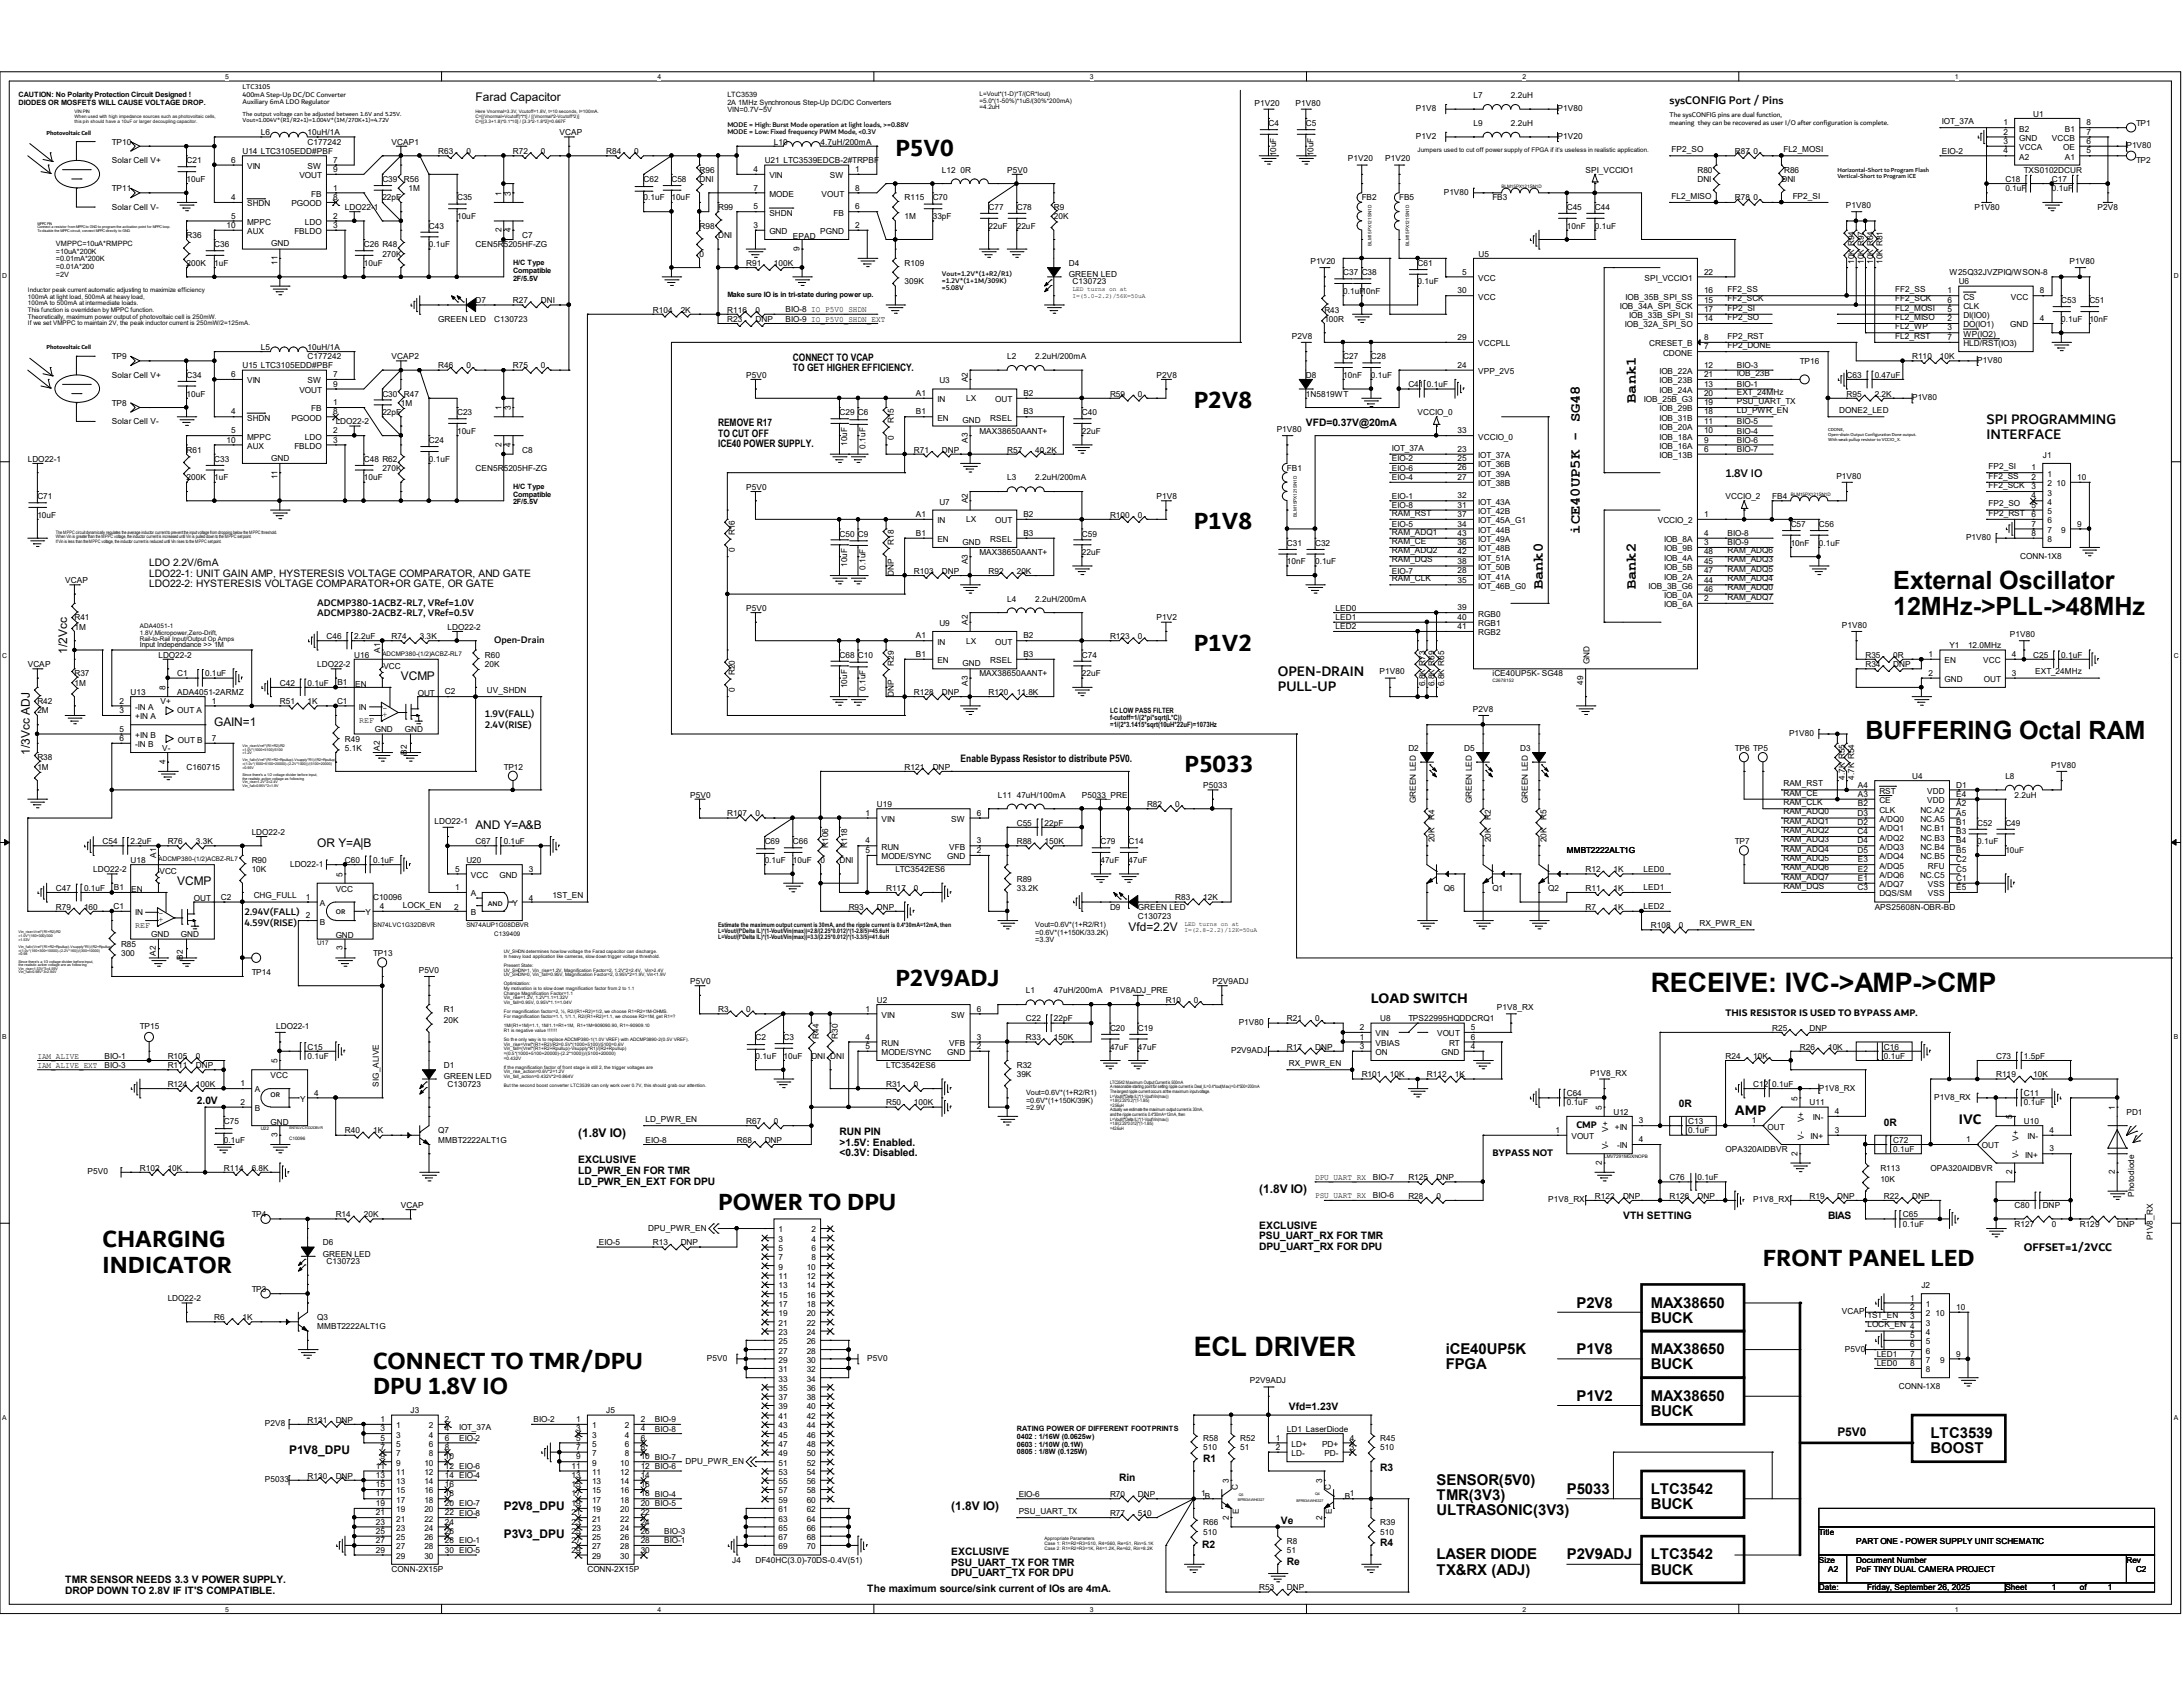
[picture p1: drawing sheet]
<svg xmlns="http://www.w3.org/2000/svg" width="279mm" height="216mm" viewBox="0 0 279 216" stroke-linecap="round" stroke-linejoin="round" font-family="sans-serif">
<defs><g id="words">
<g font-size="3.4">
<text x="211.3" y="127">RECEIVE: IVC-&gt;AMP-&gt;CMP</text>
<text x="152.8" y="173.5">ECL DRIVER</text>
</g>
<g font-size="3.2">
<text x="114.6" y="20">P5V0</text>
<text x="152.8" y="52.2">P2V8</text>
<text x="152.8" y="67.7">P1V8</text>
<text x="242.3" y="75.4">External Oscillator</text>
<text x="152.8" y="83.3">P1V2</text>
<text x="242.3" y="78.7">12MHz-&gt;PLL-&gt;48MHz</text>
<text x="238.8" y="94.5">BUFFERING Octal RAM</text>
<text x="151.6" y="98.8">P5033</text>
<text x="114.6" y="126.2">P2V9ADJ</text>
<text x="91.9" y="154.9">POWER TO DPU</text>
<text x="13.1" y="159.6">CHARGING</text>
<text x="13.1" y="162.9">INDICATOR</text>
<text x="225.6" y="162.1">FRONT PANEL LED</text>
<text x="47.8" y="175.2">CONNECT TO TMR/DPU</text>
<text x="47.8" y="178.4">DPU 1.8V IO</text>
</g>
<g font-size="1.9">
<text x="209.4" y="51.6" transform="rotate(-90 209.4 51.6)">Bank1</text>
<text x="254.3" y="54.3">SPI PROGRAMMING</text>
<text x="254.3" y="56.2">INTERFACE</text>
<text x="202.2" y="68.3" transform="rotate(-90 202.2 68.3)">iCE40UP5K - SG48</text>
<text x="197.4" y="75.4" transform="rotate(-90 197.4 75.4)">Bank0</text>
<text x="209.4" y="75.4" transform="rotate(-90 209.4 75.4)">Bank2</text>
<text x="163.5" y="86.5">OPEN-DRAIN</text>
<text x="163.5" y="88.4">PULL-UP</text>
<text x="175.5" y="128.3">LOAD SWITCH</text>
<text x="222" y="142.7">AMP</text>
<text x="250.7" y="143.8">IVC</text>
<text x="201.8" y="167.3">P2V8</text>
<text x="211.3" y="167.3">MAX38650</text>
<text x="185" y="173.3">iCE40UP5K</text>
<text x="201.8" y="173.3">P1V8</text>
<text x="211.3" y="173.3">MAX38650</text>
<text x="211.3" y="169.3">BUCK</text>
<text x="185" y="175.3">FPGA</text>
<text x="201.8" y="179.3">P1V2</text>
<text x="211.3" y="175.3">BUCK</text>
<text x="211.3" y="179.3">MAX38650</text>
<text x="211.3" y="181.2">BUCK</text>
<text x="247.1" y="184.1">LTC3539</text>
<text x="183.9" y="190">SENSOR(5V0)</text>
<text x="183.9" y="192">TMR(3V3)</text>
<text x="200.5" y="191.2">P5033</text>
<text x="211.3" y="191.2">LTC3542</text>
<text x="247.1" y="186">BOOST</text>
<text x="183.9" y="193.9">ULTRASONIC(3V3)</text>
<text x="211.3" y="193.2">BUCK</text>
<text x="183.9" y="199.6">LASER DIODE</text>
<text x="183.9" y="201.5">TX&amp;RX (ADJ)</text>
<text x="200.5" y="199.6">P2V9ADJ</text>
<text x="211.3" y="199.6">LTC3542</text>
<text x="211.3" y="201.5">BUCK</text>
</g>
<g font-size="1.5">
<text x="60.9" y="13">Farad Capacitor</text>
<text x="213.7" y="13.3">sysCONFIG Port / Pins</text>
<text x="220.9" y="61">1.8V IO</text>
<text x="8.6" y="83.6" transform="rotate(-90 8.6 83.6)">1/2Vcc</text>
<text x="51.3" y="87">VCMP</text>
<text x="27.4" y="93">GAIN=1</text>
<text x="3.8" y="96.6" transform="rotate(-90 3.8 96.6)">1/3Vcc ADJ</text>
<text x="60.9" y="106.1">AND Y=A&amp;B</text>
<text x="22.7" y="113.2">VCMP</text>
<text x="40.6" y="108.5">OR Y=A|B</text>
<text x="144.4" y="119.2">Vfd=2.2V</text>
<text x="74" y="145.5">(1.8V IO)</text>
<text x="161.2" y="152.7">(1.8V IO)</text>
<text x="259" y="160.1">OFFSET=1/2VCC</text>
<text x="235.2" y="183.7">P5V0</text>
<text x="37" y="186.1">P1V8_DPU</text>
<text x="64.5" y="193.3">P2V8_DPU</text>
<text x="64.5" y="196.8">P3V3_DPU</text>
<text x="121.8" y="193.3">(1.8V IO)</text>
</g>
<g font-size="1.3">
<text x="101.5" y="46.2">CONNECT TO VCAP</text>
<text x="101.5" y="47.5">TO GET HIGHER EFFICIENCY.</text>
<text x="91.9" y="54.6">REMOVE R17</text>
<text x="91.9" y="55.9">TO CUT OFF</text>
<text x="91.9" y="57.2">ICE40 POWER SUPPLY.</text>
<text x="167.1" y="54.6">VFD=0.37V@20mA</text>
<text x="19.1" y="72.4">LDO 2.2V/6mA</text>
<text x="19.1" y="73.8">LDO22-1: UNIT GAIN AMP, HYSTERESIS VOLTAGE COMPARATOR, AND GATE</text>
<text x="19.1" y="75.1">LDO22-2: HYSTERESIS VOLTAGE COMPARATOR+OR GATE, OR GATE</text>
<text x="40.6" y="77.5">ADCMP380-1ACBZ-RL7, VRef=1.0V</text>
<text x="40.6" y="78.8">ADCMP380-2ACBZ-RL7, VRef=0.5V</text>
<text x="63.2" y="82.3">Open-Drain</text>
<text x="62.1" y="91.8">1.9V(FALL)</text>
<text x="62.1" y="93.1">2.4V(RISE)</text>
<text x="122.9" y="97.5">Enable Bypass Resistor to distribute P5V0.</text>
<text x="31.3" y="117.1">2.94V(FALL)</text>
<text x="31.3" y="118.4">4.59V(RISE)</text>
<text x="220.9" y="130">THIS RESISTOR IS USED TO BYPASS AMP.</text>
<text x="25.2" y="141.3">2.0V</text>
<text x="214.9" y="141.7">0R</text>
<text x="74" y="148.9">EXCLUSIVE</text>
<text x="107.4" y="145.3">RUN PIN</text>
<text x="107.4" y="146.6">&gt;1.5V: Enabled.</text>
<text x="107.4" y="148">&lt;0.3V: Disabled.</text>
<text x="191" y="148">BYPASS NOT</text>
<text x="201.8" y="144.4">CMP</text>
<text x="241.1" y="144.1">0R</text>
<text x="74" y="150.2">LD_PWR_EN FOR TMR</text>
<text x="74" y="151.6">LD_PWR_EN_EXT FOR DPU</text>
<text x="161.2" y="157.2">EXCLUSIVE</text>
<text x="161.2" y="158.6">PSU_UART_RX FOR TMR</text>
<text x="161.2" y="159.9">DPU_UART_RX FOR DPU</text>
<text x="207.7" y="156">VTH SETTING</text>
<text x="234" y="156">BIAS</text>
<text x="165" y="180.5">Vfd=1.23V</text>
<text x="143.3" y="189.5">Rin</text>
<text x="154" y="187.1">R1</text>
<text x="176.7" y="188.3">R3</text>
<text x="163.9" y="195">Ve</text>
<text x="176.7" y="197.8">R4</text>
<text x="8.3" y="202.6">TMR SENSOR NEEDS 3.3 V POWER SUPPLY.</text>
<text x="8.3" y="204">DROP DOWN TO 2.8V IF IT'S COMPATIBLE.</text>
<text x="111" y="203.8">The maximum source/sink current of IOs are 4mA.</text>
<text x="121.8" y="199">EXCLUSIVE</text>
<text x="121.8" y="200.4">PSU_UART_TX FOR TMR</text>
<text x="121.8" y="201.7">DPU_UART_TX FOR DPU</text>
<text x="153.9" y="198.1">R2</text>
<text x="164.7" y="200.2">Re</text>
</g>
<g font-size="1.1">
<text x="33.4" y="17.3">L6</text>
<text x="39.4" y="17.3">10uH/1A</text>
<text x="71.6" y="17.3">VCAP</text>
<text x="160.6" y="13.5">P1V20</text>
<text x="162.3" y="16.1">C4</text>
<text x="165.8" y="13.5">P1V80</text>
<text x="167.1" y="16.1">C5</text>
<text x="181.2" y="14.2">P1V8</text>
<text x="181.2" y="17.8">P1V2</text>
<text x="188.6" y="16.1">L9</text>
<text x="188.6" y="12.5">L7</text>
<text x="193.4" y="16.1">2.2uH</text>
<text x="193.4" y="12.5">2.2uH</text>
<text x="199.3" y="14.2">P1V80</text>
<text x="199.3" y="17.8">P1V20</text>
<text x="248.5" y="15.9">IOT_37A</text>
<text x="256.4" y="16">1</text>
<text x="256.4" y="17.2">2</text>
<text x="258.4" y="16.8">B2</text>
<text x="260.2" y="14.9">U1</text>
<text x="264.3" y="16.8">B1</text>
<text x="267" y="17.2">7</text>
<text x="267" y="16">8</text>
<text x="273.4" y="16.1">TP1</text>
<text x="14.3" y="18.5">TP10</text>
<text x="14.3" y="20.9">Solar Cell V+</text>
<text x="23.9" y="20.9">C21</text>
<text x="23.9" y="23.3">10uF</text>
<text x="29.6" y="20.8">6</text>
<text x="31" y="19.7">U14 LTC3105EDD#PBF</text>
<text x="31.6" y="21.6">VIN</text>
<text x="38.3" y="22.8">VOUT</text>
<text x="39.4" y="18.5">C177242</text>
<text x="39.4" y="21.6">SW</text>
<text x="42.6" y="20.8">7</text>
<text x="42.6" y="22">9</text>
<text x="48.9" y="23.3">C39</text>
<text x="50.1" y="18.5">VCAP1</text>
<text x="51.7" y="23.3">R56</text>
<text x="56.1" y="19.7">R63</text>
<text x="59.7" y="19.7">0</text>
<text x="65.7" y="19.7">R72</text>
<text x="69.2" y="19.7">0</text>
<text x="77.6" y="19.7">R84</text>
<text x="81.2" y="19.7">0</text>
<text x="82.4" y="23.3">C62</text>
<text x="85.9" y="23.3">C58</text>
<text x="89.5" y="22.1">R96</text>
<text x="89.5" y="23.3">DNI</text>
<text x="96.4" y="22">4</text>
<text x="97.9" y="20.9">U21 LTC3539EDCB-2#TRPBF</text>
<text x="98.5" y="22.8">VIN</text>
<text x="99.1" y="18.5">L10</text>
<text x="105" y="18.5">4.7uH/200mA</text>
<text x="106.2" y="22.8">SW</text>
<text x="109.5" y="22">1</text>
<text x="120.6" y="22.1">L12 0R</text>
<text x="128.9" y="22.1">P5V0</text>
<text x="163.3" y="20" transform="rotate(-90 163.3 20)">10uF</text>
<text x="168.1" y="20" transform="rotate(-90 168.1 20)">10uF</text>
<text x="172.5" y="20.7">P1V20</text>
<text x="177.3" y="20.7">P1V20</text>
<text x="202.9" y="22.1">SPI_VCCIO1</text>
<text x="214" y="19.5">FP2_SO</text>
<text x="217.3" y="22.1">R80</text>
<text x="217.3" y="23.3">DNI</text>
<text x="222" y="19.7">R87 0</text>
<text x="228" y="23.3">DNI</text>
<text x="228.3" y="19.5">FL2_MOSI</text>
<text x="228.3" y="22.1">R86</text>
<text x="248.5" y="19.7">EIO-2</text>
<text x="256.4" y="18.4">3</text>
<text x="256.4" y="19.6">4</text>
<text x="256.7" y="23.3">C18</text>
<text x="258.4" y="18">GND</text>
<text x="258.4" y="19.2">VCCA</text>
<text x="258.4" y="20.4">A2</text>
<text x="259" y="22.1">TXS0102DCUR</text>
<text x="262.6" y="23.3">C17</text>
<text x="262.6" y="18">VCCB</text>
<text x="264.1" y="19.2">OE</text>
<text x="264.3" y="20.4">A1</text>
<text x="267" y="19.6">5</text>
<text x="267" y="18.4">6</text>
<text x="272.2" y="19">P1V80</text>
<text x="273.4" y="20.9">TP2</text>
<text x="14.3" y="24.5">TP11</text>
<text x="14.3" y="26.9">Solar Cell V-</text>
<text x="29" y="29.2">10</text>
<text x="29.6" y="25.6">4</text>
<text x="29.6" y="28">5</text>
<text x="31.6" y="26.4">SHDN</text>
<text x="31.6" y="28.8">MPPC</text>
<text x="31.6" y="30">AUX</text>
<text x="37.3" y="26.4">PGOOD</text>
<text x="37.7" y="30">FBLDO</text>
<text x="39" y="28.8">LDO</text>
<text x="39.8" y="25.2">FB</text>
<text x="42.6" y="24.4">1</text>
<text x="42.6" y="28">2</text>
<text x="42.6" y="29.2">3</text>
<text x="42.6" y="25.6">8</text>
<text x="44.2" y="26.9">LDO22-1</text>
<text x="48.9" y="25.7">22pF</text>
<text x="52.3" y="24.5">1M</text>
<text x="54.9" y="29.3">C43</text>
<text x="58.5" y="25.7">C35</text>
<text x="58.5" y="28.1">10uF</text>
<text x="64.2" y="29.7" transform="rotate(-90 64.2 29.7)">2</text>
<text x="64.2" y="25.1" transform="rotate(-90 64.2 25.1)">1</text>
<text x="65.4" y="29.7" transform="rotate(-90 65.4 29.7)">4</text>
<text x="65.4" y="25.1" transform="rotate(-90 65.4 25.1)">3</text>
<text x="82.4" y="25.7">0.1uF</text>
<text x="85.9" y="25.7">10uF</text>
<text x="89.5" y="29.3">R98</text>
<text x="91.9" y="26.9">R99</text>
<text x="96.4" y="29.2">3</text>
<text x="96.4" y="26.8">5</text>
<text x="96.4" y="24.4">7</text>
<text x="98.5" y="30">GND</text>
<text x="98.5" y="27.6">SHDN</text>
<text x="98.5" y="25.2">MODE</text>
<text x="105" y="30">PGND</text>
<text x="105.2" y="25.2">VOUT</text>
<text x="106.7" y="27.6">FB</text>
<text x="109.5" y="29.2">2</text>
<text x="109.5" y="26.8">6</text>
<text x="109.5" y="24.4">8</text>
<text x="115.8" y="25.7">R115</text>
<text x="115.8" y="28.1">1M</text>
<text x="119.4" y="25.7">C70</text>
<text x="119.4" y="28.1">33pF</text>
<text x="126.5" y="26.9">C77</text>
<text x="126.5" y="29.3">22uF</text>
<text x="130.1" y="26.9">C78</text>
<text x="130.1" y="29.3">22uF</text>
<text x="134.9" y="26.9">R9</text>
<text x="134.9" y="28.1">20K</text>
<text x="174.3" y="25.7">FB2</text>
<text x="179.1" y="25.7">FB5</text>
<text x="184.8" y="24.9">P1V80</text>
<text x="191" y="25.7">FB3</text>
<text x="200.5" y="26.9">C45</text>
<text x="200.5" y="29.3">10nF</text>
<text x="204.1" y="26.9">C44</text>
<text x="204.1" y="29.3">0.1uF</text>
<text x="214" y="25.4">FL2_MISO</text>
<text x="222" y="25.7">R78 0</text>
<text x="229.4" y="25.4">FP2_SI</text>
<text x="236.3" y="26.6">P1V80</text>
<text x="252.7" y="26.9">P1V80</text>
<text x="256.7" y="24.5">0.1uF</text>
<text x="262.6" y="24.5">0.1uF</text>
<text x="268.5" y="26.9">P2V8</text>
<text x="23.9" y="30.4">R36</text>
<text x="23.9" y="34">200K</text>
<text x="27.4" y="31.6">C36</text>
<text x="27.4" y="34">1uF</text>
<text x="34.7" y="31.5">GND</text>
<text x="35.5" y="33.9" transform="rotate(-90 35.5 33.9)">11</text>
<text x="46.6" y="31.6">C26 R48</text>
<text x="46.6" y="34">10uF</text>
<text x="48.9" y="32.9">270K</text>
<text x="54.9" y="31.6">0.1uF</text>
<text x="60.9" y="31.6">CEN5R5205HF-ZG</text>
<text x="66.8" y="30.4">C7</text>
<text x="89.5" y="32.9">0</text>
<text x="91.9" y="30.4">DNI</text>
<text x="95.5" y="34">R91</text>
<text x="99.1" y="34">100K</text>
<text x="101.5" y="30.6">EPAD</text>
<text x="102.3" y="32.1" transform="rotate(-90 102.3 32.1)">9</text>
<text x="115.8" y="34">R109</text>
<text x="136.8" y="34">D4</text>
<text x="136.8" y="35.5">GREEN LED</text>
<text x="167.7" y="33.8">P1V20</text>
<text x="171.9" y="35.2">C37 C38</text>
<text x="181.4" y="34">C61</text>
<text x="187.2" y="35.1">5</text>
<text x="189.2" y="35.9">VCC</text>
<text x="189.2" y="32.9">U5</text>
<text x="210.5" y="35.9">SPI_VCCIO1</text>
<text x="218.1" y="35.1">22</text>
<text x="237.3" y="33.8" transform="rotate(-90 237.3 33.8)">10K R94</text>
<text x="238.5" y="33.8" transform="rotate(-90 238.5 33.8)">10K R97</text>
<text x="239.7" y="33.8" transform="rotate(-90 239.7 33.8)">10K R64</text>
<text x="240.9" y="33.8" transform="rotate(-90 240.9 33.8)">10K R81</text>
<text x="249.5" y="35.2">W25Q32JVZPIQ/WSON-8</text>
<text x="264.9" y="33.8">P1V80</text>
<text x="56.1" y="41.2">GREEN LED</text>
<text x="60.9" y="38.8">D7</text>
<text x="63.2" y="41.2">C130723</text>
<text x="65.7" y="38.8">R27</text>
<text x="69.2" y="38.8">DNI</text>
<text x="83.6" y="40">R104</text>
<text x="87.1" y="40">2K</text>
<text x="93.1" y="41.2">R23</text>
<text x="93.1" y="40">R116</text>
<text x="96.7" y="41.2">DNP</text>
<text x="96.7" y="40">0</text>
<text x="100.5" y="40">BIO-8 IO_P5V0_SHDN</text>
<text x="100.5" y="41.1">BIO-9 IO_P5V0_SHDN_EXT</text>
<text x="115.8" y="36.4">309K</text>
<text x="137.3" y="36.4">C130723</text>
<text x="169.5" y="40">R43</text>
<text x="169.5" y="41.2">100R</text>
<text x="171.9" y="37.6">0.1uF10nF</text>
<text x="181.4" y="36.4">0.1uF</text>
<text x="186.6" y="37.5">30</text>
<text x="189.2" y="38.4">VCC</text>
<text x="207.3" y="39.5">IOB_34A_SPI_SCK</text>
<text x="208" y="41.9">IOB_32A_SPI_SO</text>
<text x="208.1" y="38.4">IOB_35B_SPI_SS</text>
<text x="208.5" y="40.7">IOB_33B_SPI_SI</text>
<text x="218.1" y="41.1">14</text>
<text x="218.1" y="39.9">17</text>
<text x="218.1" y="38.7">15</text>
<text x="218.1" y="37.5">16</text>
<text x="221.1" y="37.4">FF2_SS</text>
<text x="221.1" y="38.6">FF2_SCK</text>
<text x="221.1" y="39.8">FP2_SI</text>
<text x="221.1" y="40.9">FP2_SO</text>
<text x="242.6" y="37.4">FF2_SS</text>
<text x="242.6" y="38.6">FF2_SCK</text>
<text x="242.6" y="39.8">FL2_MOSI</text>
<text x="242.6" y="40.9">FL2_MISO</text>
<text x="249.3" y="37.5">1</text>
<text x="249.3" y="41.1">2</text>
<text x="249.3" y="39.9">5</text>
<text x="249.3" y="38.7">6</text>
<text x="250.7" y="36.4">U6</text>
<text x="251.3" y="38.4">CS</text>
<text x="251.3" y="41.9">DO(IO1)</text>
<text x="251.3" y="40.7">DI(IO0)</text>
<text x="251.3" y="39.5">CLK</text>
<text x="257.3" y="41.9">GND</text>
<text x="257.4" y="38.4">VCC</text>
<text x="261.1" y="41.1">4</text>
<text x="261.1" y="37.5">8</text>
<text x="263.8" y="38.8">C53</text>
<text x="263.8" y="41.2">0.1uF</text>
<text x="267.4" y="38.8">C51</text>
<text x="267.4" y="41.2">10nF</text>
<text x="14.3" y="46">TP9</text>
<text x="31" y="47.2">U15 LTC3105EDD#PBF</text>
<text x="33.4" y="44.8">L5</text>
<text x="39.4" y="46">C177242</text>
<text x="39.4" y="44.8">10uH/1A</text>
<text x="50.1" y="46">VCAP2</text>
<text x="56.1" y="47.2">R46</text>
<text x="59.7" y="47.2">0</text>
<text x="65.7" y="47.2">R75</text>
<text x="69.2" y="47.2">0</text>
<text x="128.9" y="46">L2</text>
<text x="132.5" y="46">2.2uH/200mA</text>
<text x="165.4" y="43.3">P2V8</text>
<text x="171.9" y="46">C27</text>
<text x="175.5" y="46">C28</text>
<text x="186.6" y="43.5">29</text>
<text x="186.6" y="47.1">24</text>
<text x="189.2" y="44.3">VCCPLL</text>
<text x="189.2" y="47.9">VPP_2V5</text>
<text x="211.1" y="44.3">CRESET_B</text>
<text x="212.4" y="47.9">IOB_22A</text>
<text x="212.8" y="45.5">CDONE</text>
<text x="218.1" y="43.5">8</text>
<text x="218.1" y="44.7">7</text>
<text x="218.1" y="47.1">12</text>
<text x="221.1" y="43.3">FP2_RST</text>
<text x="221.1" y="44.5">FP2_DONE</text>
<text x="222.3" y="47.1">BIO-3</text>
<text x="230.4" y="46.6">TP16</text>
<text x="242.6" y="42.1">FL2_WP</text>
<text x="242.6" y="43.3">FL2_RST</text>
<text x="244.7" y="46">R110</text>
<text x="248.3" y="46">10K</text>
<text x="249.3" y="42.3">3</text>
<text x="249.3" y="43.5">7</text>
<text x="251.3" y="43.1">WP(IO2)</text>
<text x="251.3" y="44.3">HLD/RST(IO3)</text>
<text x="253.1" y="46.4">P1V80</text>
<text x="14.3" y="51.9">TP8</text>
<text x="14.3" y="48.3">Solar Cell V+</text>
<text x="23.9" y="48.3">C34</text>
<text x="23.9" y="50.8">10uF</text>
<text x="29.6" y="53">4</text>
<text x="29.6" y="48.3">6</text>
<text x="31.6" y="53.8">SHDN</text>
<text x="31.6" y="49.1">VIN</text>
<text x="37.3" y="53.8">PGOOD</text>
<text x="38.3" y="50.3">VOUT</text>
<text x="39.4" y="49.1">SW</text>
<text x="39.8" y="52.7">FB</text>
<text x="42.6" y="51.9">1</text>
<text x="42.6" y="48.3">7</text>
<text x="42.6" y="53">8</text>
<text x="42.6" y="49.5">9</text>
<text x="48.9" y="50.8">C30</text>
<text x="48.9" y="53.1">22pF</text>
<text x="51.3" y="51.9">1M</text>
<text x="51.7" y="50.8">R47</text>
<text x="58.5" y="53.1">C23</text>
<text x="64.2" y="52.5" transform="rotate(-90 64.2 52.5)">1</text>
<text x="65.4" y="52.5" transform="rotate(-90 65.4 52.5)">3</text>
<text x="95.5" y="48.3">P5V0</text>
<text x="107.4" y="53.1">C29 C6</text>
<text x="117.2" y="50.7">A1</text>
<text x="117.2" y="53">B1</text>
<text x="120" y="51.5">IN</text>
<text x="120" y="53.8">EN</text>
<text x="120.2" y="49.1">U3</text>
<text x="123.7" y="51.4">LX</text>
<text x="123.9" y="48.9" transform="rotate(-90 123.9 48.9)">A2</text>
<text x="126.7" y="53.8">RSEL</text>
<text x="127.4" y="51.5">OUT</text>
<text x="131" y="50.7">B2</text>
<text x="131" y="53">B3</text>
<text x="138.5" y="53.1">C40</text>
<text x="142.1" y="50.8">R59</text>
<text x="145.6" y="50.8">0</text>
<text x="148" y="48.3">P2V8</text>
<text x="167.1" y="48.3">D8</text>
<text x="167.1" y="50.8">1N5819WT</text>
<text x="171.9" y="48.3">10nF</text>
<text x="175.5" y="48.3">0.1uF</text>
<text x="180.3" y="49.5">C41 0.1uF</text>
<text x="181.4" y="53.1">VCCIO_0</text>
<text x="210.4" y="51.5">IOB_25B_G3</text>
<text x="212.4" y="49.1">IOB_23B</text>
<text x="212.4" y="50.3">IOB_24A</text>
<text x="212.4" y="52.7">IOB_29B</text>
<text x="212.4" y="53.8">IOB_31B</text>
<text x="218.1" y="48.3">21</text>
<text x="218.1" y="49.5">13</text>
<text x="218.1" y="50.7">20</text>
<text x="218.1" y="51.9">19</text>
<text x="218.1" y="53">18</text>
<text x="222.3" y="48.1">IOB_23B</text>
<text x="222.3" y="49.5">BIO-1</text>
<text x="222.3" y="50.5">EXT_24MHz</text>
<text x="222.3" y="51.7">PSU_UART_TX</text>
<text x="222.3" y="52.9">LD_PWR_EN</text>
<text x="235.4" y="52.9">DONE2_LED</text>
<text x="236.3" y="48.3">C63</text>
<text x="236.3" y="50.8">R95</text>
<text x="239.9" y="48.3">0.47uF</text>
<text x="239.9" y="50.8">2.2K</text>
<text x="244.7" y="51.2">P1V80</text>
<text x="3.6" y="59.1">LDO22-1</text>
<text x="14.3" y="54.3">Solar Cell V-</text>
<text x="23.9" y="57.9">R61</text>
<text x="27.4" y="59.1">C33</text>
<text x="29" y="56.6">10</text>
<text x="29.6" y="55.5">5</text>
<text x="31.6" y="56.3">MPPC</text>
<text x="31.6" y="57.4">AUX</text>
<text x="34.7" y="59">GND</text>
<text x="37.7" y="57.4">FBLDO</text>
<text x="39" y="56.3">LDO</text>
<text x="42.6" y="55.5">2</text>
<text x="42.6" y="56.6">3</text>
<text x="43" y="54.3">LDO22-2</text>
<text x="46.6" y="59.1">C48 R62</text>
<text x="54.9" y="56.7">C24</text>
<text x="54.9" y="59.1">0.1uF</text>
<text x="58.5" y="55.5">10uF</text>
<text x="64.2" y="57.2" transform="rotate(-90 64.2 57.2)">2</text>
<text x="65.4" y="57.2" transform="rotate(-90 65.4 57.2)">4</text>
<text x="66.8" y="57.9">C8</text>
<text x="108.4" y="57.1" transform="rotate(-90 108.4 57.1)">10uF</text>
<text x="110.8" y="57.4" transform="rotate(-90 110.8 57.4)">0.1uF</text>
<text x="114.4" y="56.3" transform="rotate(-90 114.4 56.3)">0</text>
<text x="114.4" y="54.2" transform="rotate(-90 114.4 54.2)">R15</text>
<text x="117" y="57.9">R71</text>
<text x="120.6" y="57.9">DNP</text>
<text x="123.2" y="54.2">GND</text>
<text x="123.9" y="56.7" transform="rotate(-90 123.9 56.7)">A3</text>
<text x="125.3" y="55.5">MAX38650AANT+</text>
<text x="128.9" y="57.9">R57</text>
<text x="132.5" y="57.9">40.2K</text>
<text x="138.5" y="55.5">22uF</text>
<text x="163.4" y="55.3">P1V80</text>
<text x="178.1" y="57.7">IOT_37A</text>
<text x="178.1" y="59.1">EIO-2</text>
<text x="186.6" y="59">25</text>
<text x="186.6" y="57.8">23</text>
<text x="186.6" y="55.5">33</text>
<text x="189.2" y="59.8">IOT_36B</text>
<text x="189.2" y="58.6">IOT_37A</text>
<text x="189.2" y="56.3">VCCIO_0</text>
<text x="212.4" y="58.6">IOB_13B</text>
<text x="212.4" y="57.4">IOB_16A</text>
<text x="212.4" y="56.3">IOB_18A</text>
<text x="212.4" y="55">IOB_20A</text>
<text x="218.1" y="57.8">6</text>
<text x="218.1" y="56.6">9</text>
<text x="218.1" y="55.5">10</text>
<text x="218.1" y="54.2">11</text>
<text x="222.3" y="54.3">BIO-5</text>
<text x="222.3" y="55.5">BIO-4</text>
<text x="222.3" y="56.7">BIO-6</text>
<text x="222.3" y="57.9">BIO-7</text>
<text x="261.4" y="58.6">J1</text>
<text x="4.8" y="63.9">C71</text>
<text x="23.9" y="61.5">200K</text>
<text x="27.4" y="61.5">1uF</text>
<text x="35.5" y="61.3" transform="rotate(-90 35.5 61.3)">11</text>
<text x="46.6" y="61.5">10uF</text>
<text x="48.9" y="60.3">270K</text>
<text x="60.9" y="60.3">CEN5R5205HF-ZG</text>
<text x="95.5" y="62.7">P5V0</text>
<text x="120.2" y="64.6">U7</text>
<text x="123.9" y="64.4" transform="rotate(-90 123.9 64.4)">A2</text>
<text x="128.9" y="61.5">L3</text>
<text x="132.5" y="61.5">2.2uH/200mA</text>
<text x="148" y="63.9">P1V8</text>
<text x="164.7" y="60.3">FB1</text>
<text x="178.1" y="60.2">EIO-6</text>
<text x="178.1" y="61.5">EIO-4</text>
<text x="178.1" y="63.8">EIO-1</text>
<text x="178.1" y="65">EIO-8</text>
<text x="178.1" y="66">RAM_RST</text>
<text x="186.6" y="61.4">27</text>
<text x="186.6" y="60.2">26</text>
<text x="186.6" y="65">31</text>
<text x="186.6" y="63.8">32</text>
<text x="189.2" y="62.2">IOT_38B</text>
<text x="189.2" y="61">IOT_39A</text>
<text x="189.2" y="65.8">IOT_42B</text>
<text x="189.2" y="64.6">IOT_43A</text>
<text x="220.9" y="63.9">VCCIO_2</text>
<text x="226.8" y="63.9">FB4</text>
<text x="235" y="61.3">P1V80</text>
<text x="254.5" y="60">FP2_SI</text>
<text x="254.5" y="61.3">FF2_SS</text>
<text x="254.5" y="62.4">FF2_SCK</text>
<text x="254.5" y="64.8">FP2_SO</text>
<text x="254.5" y="66">FP2_RST</text>
<text x="260" y="60.2">1</text>
<text x="260" y="61.4">2</text>
<text x="260" y="62.6">3</text>
<text x="260" y="63.8">4</text>
<text x="260" y="65">5</text>
<text x="262" y="61">1</text>
<text x="262" y="62.2">2</text>
<text x="262" y="63.4">3</text>
<text x="262" y="64.6">4</text>
<text x="262" y="65.8">5</text>
<text x="263.2" y="62.2">10</text>
<text x="265.9" y="61.4">10</text>
<text x="4.8" y="66.3">10uF</text>
<text x="94.1" y="70.7" transform="rotate(-90 94.1 70.7)">0</text>
<text x="94.1" y="68.5" transform="rotate(-90 94.1 68.5)">R16</text>
<text x="107.4" y="68.7">C50 C9</text>
<text x="114.4" y="69.7" transform="rotate(-90 114.4 69.7)">R18</text>
<text x="117.2" y="66.2">A1</text>
<text x="117.2" y="68.6">B1</text>
<text x="120" y="67">IN</text>
<text x="120" y="69.4">EN</text>
<text x="123.2" y="69.7">GND</text>
<text x="123.7" y="66.8">LX</text>
<text x="125.3" y="71">MAX38650AANT+</text>
<text x="126.7" y="69.4">RSEL</text>
<text x="127.4" y="67">OUT</text>
<text x="131" y="66.2">B2</text>
<text x="131" y="68.6">B3</text>
<text x="138.5" y="68.7">C59</text>
<text x="138.5" y="71">22uF</text>
<text x="142.1" y="66.3">R100</text>
<text x="145.6" y="66.3">0</text>
<text x="164.7" y="69.8">C31</text>
<text x="168.3" y="69.8">C32</text>
<text x="178.1" y="67.4">EIO-5</text>
<text x="178.1" y="68.4">RAM_ADQ1</text>
<text x="178.1" y="70.8">RAM_ADQ2</text>
<text x="178.1" y="72">RAM_DQS</text>
<text x="178.1" y="69.6">RAM_CE</text>
<text x="186.6" y="67.4">34</text>
<text x="186.6" y="66.2">37</text>
<text x="186.6" y="69.8">36</text>
<text x="186.6" y="68.6">43</text>
<text x="186.6" y="71">42</text>
<text x="189.2" y="68.2">IOT_44B</text>
<text x="189.2" y="67">IOT_45A_G1</text>
<text x="189.2" y="70.6">IOT_48B</text>
<text x="189.2" y="69.4">IOT_49A</text>
<text x="189.2" y="71.8">IOT_51A</text>
<text x="212.2" y="67">VCCIO_2</text>
<text x="213" y="71.8">IOB_4A</text>
<text x="213" y="69.4">IOB_8A</text>
<text x="213" y="70.6">IOB_9B</text>
<text x="218.1" y="71">48</text>
<text x="218.1" y="68.6">4</text>
<text x="218.1" y="69.8">3</text>
<text x="218.1" y="66.2">1</text>
<text x="221.1" y="68.6">BIO-8</text>
<text x="221.1" y="69.8">BIO-9</text>
<text x="221.1" y="70.8">RAM_ADQ6</text>
<text x="221.1" y="72">RAM_ADQ3</text>
<text x="229.2" y="67.4">C57</text>
<text x="229.2" y="69.8">10nF</text>
<text x="232.8" y="67.4">C56</text>
<text x="232.8" y="69.8">0.1uF</text>
<text x="251.6" y="69.1">P1V80</text>
<text x="258.6" y="71.5">CONN-1X8</text>
<text x="260" y="66.2">6</text>
<text x="260" y="67.4">7</text>
<text x="260" y="68.6">8</text>
<text x="262" y="67">6</text>
<text x="262" y="68.2">7</text>
<text x="262" y="69.4">8</text>
<text x="263.8" y="68.2">9</text>
<text x="265.9" y="67.4">9</text>
<text x="8.3" y="74.6">VCAP</text>
<text x="108.4" y="72.6" transform="rotate(-90 108.4 72.6)">10uF</text>
<text x="110.8" y="72.9" transform="rotate(-90 110.8 72.9)">0.1uF</text>
<text x="114.4" y="73.7" transform="rotate(-90 114.4 73.7)">DNP</text>
<text x="117" y="73.4">R103</text>
<text x="120.6" y="73.4">DNP</text>
<text x="123.9" y="72.2" transform="rotate(-90 123.9 72.2)">A3</text>
<text x="126.5" y="73.4">R92</text>
<text x="128.9" y="77">L4</text>
<text x="130.1" y="73.4">20K</text>
<text x="132.5" y="77">2.2uH/200mA</text>
<text x="164.7" y="72.2">10nF</text>
<text x="168.3" y="72.2">0.1uF</text>
<text x="178.1" y="73.4">EIO-7</text>
<text x="178.1" y="74.4">RAM_CLK</text>
<text x="186.6" y="73.4">28</text>
<text x="186.6" y="74.5">35</text>
<text x="186.6" y="72.1">38</text>
<text x="189.2" y="74.2">IOT_41A</text>
<text x="189.2" y="75.4">IOT_46B_G0</text>
<text x="189.2" y="72.9">IOT_50B</text>
<text x="211" y="75.4">IOB_3B_G6</text>
<text x="213" y="76.5">IOB_0A</text>
<text x="213" y="74.2">IOB_2A</text>
<text x="213" y="72.9">IOB_5B</text>
<text x="213" y="77.7">IOB_6A</text>
<text x="218.1" y="75.7">46</text>
<text x="218.1" y="73.4">47</text>
<text x="218.1" y="74.5">44</text>
<text x="218.1" y="72.1">45</text>
<text x="218.1" y="76.9">2</text>
<text x="221.1" y="73.2">RAM_ADQ5</text>
<text x="221.1" y="74.4">RAM_ADQ4</text>
<text x="221.1" y="75.6">RAM_ADQ0</text>
<text x="221.1" y="76.8">RAM_ADQ7</text>
<text x="9.5" y="79.4">R41</text>
<text x="9.5" y="80.6">1M</text>
<text x="41.8" y="81.8">C46</text>
<text x="45.3" y="81.8">2.2uF</text>
<text x="48.6" y="83.5" transform="rotate(-90 48.6 83.5)">A1</text>
<text x="50.1" y="81.8">R74</text>
<text x="53.7" y="81.8">3.3K</text>
<text x="57.3" y="80.6">LDO22-2</text>
<text x="95.5" y="78.2">P5V0</text>
<text x="117.2" y="81.7">A1</text>
<text x="120" y="82.5">IN</text>
<text x="120.2" y="80.1">U9</text>
<text x="123.7" y="82.4">LX</text>
<text x="123.9" y="80" transform="rotate(-90 123.9 80)">A2</text>
<text x="127.4" y="82.5">OUT</text>
<text x="131" y="81.7">B2</text>
<text x="142.1" y="81.8">R123</text>
<text x="145.6" y="81.8">0</text>
<text x="148" y="79.4">P1V2</text>
<text x="170.9" y="78.1">LED0</text>
<text x="170.9" y="79.4">LED1</text>
<text x="170.9" y="80.6">LED2</text>
<text x="186.6" y="78.1">39</text>
<text x="186.6" y="79.3">40</text>
<text x="186.6" y="80.5">41</text>
<text x="189.2" y="78.9">RGB0</text>
<text x="189.2" y="80.1">RGB1</text>
<text x="189.2" y="81.3">RGB2</text>
<text x="235.8" y="80.3">P1V80</text>
<text x="249.5" y="83">Y1</text>
<text x="251.9" y="83">12.0MHz</text>
<text x="257.3" y="81.5">P1V80</text>
<text x="3.6" y="85.3">VCAP</text>
<text x="9.5" y="86.6">R37</text>
<text x="9.5" y="87.8">1M</text>
<text x="16.7" y="88.9">U13</text>
<text x="20.3" y="84.2">LDO22-2</text>
<text x="21.2" y="88.3" transform="rotate(-90 21.2 88.3)">8</text>
<text x="22.7" y="86.6">C1</text>
<text x="22.7" y="88.9">ADA4051-2ARMZ</text>
<text x="26.2" y="86.6">0.1uF</text>
<text x="35.8" y="87.8">C42</text>
<text x="39.4" y="87.8">0.1uF</text>
<text x="40.6" y="85.3">LDO22-2</text>
<text x="43.2" y="87.7">B1</text>
<text x="45.3" y="84.2">U16</text>
<text x="45.5" y="87.9">EN</text>
<text x="49.1" y="85.6">VCC</text>
<text x="53.5" y="89.1">OUT</text>
<text x="56.9" y="88.9">C2</text>
<text x="62.1" y="84.2">R60</text>
<text x="62.1" y="85.3">20K</text>
<text x="62.3" y="88.7">UV_SHDN</text>
<text x="94.1" y="88.6" transform="rotate(-90 94.1 88.6)">0</text>
<text x="94.1" y="86.4" transform="rotate(-90 94.1 86.4)">R20</text>
<text x="107.4" y="84.2">C68 C10</text>
<text x="108.4" y="88.1" transform="rotate(-90 108.4 88.1)">10uF</text>
<text x="110.8" y="88.4" transform="rotate(-90 110.8 88.4)">0.1uF</text>
<text x="114.4" y="89.2" transform="rotate(-90 114.4 89.2)">DNP</text>
<text x="114.4" y="85.2" transform="rotate(-90 114.4 85.2)">R29</text>
<text x="117" y="88.9">R128</text>
<text x="117.2" y="84.1">B1</text>
<text x="120" y="84.9">EN</text>
<text x="120.6" y="88.9">DNP</text>
<text x="123.2" y="85.3">GND</text>
<text x="123.9" y="87.8" transform="rotate(-90 123.9 87.8)">A3</text>
<text x="125.3" y="86.6">MAX38650AANT+</text>
<text x="126.5" y="88.9">R120</text>
<text x="126.7" y="84.9">RSEL</text>
<text x="130.1" y="88.9">11.8K</text>
<text x="131" y="84.1">B3</text>
<text x="138.5" y="84.2">C74</text>
<text x="138.5" y="86.6">22uF</text>
<text x="176.6" y="86.3">P1V80</text>
<text x="182.4" y="87.8" transform="rotate(-90 182.4 87.8)">6.8K R73</text>
<text x="183.6" y="87.8" transform="rotate(-90 183.6 87.8)">6.8K R69</text>
<text x="184.8" y="87.8" transform="rotate(-90 184.8 87.8)">6.8K R65</text>
<text x="191" y="86.6">iCE40UP5K- SG48</text>
<text x="202.6" y="87.6" transform="rotate(-90 202.6 87.6)">49</text>
<text x="203.5" y="85" transform="rotate(-90 203.5 85)">GND</text>
<text x="238.8" y="85.3">R34</text>
<text x="238.8" y="84.2">R35</text>
<text x="242.3" y="85.3">DNP</text>
<text x="242.3" y="84.2">0R</text>
<text x="246.8" y="84.1">1</text>
<text x="246.8" y="86.5">2</text>
<text x="248.9" y="84.9">EN</text>
<text x="248.9" y="87.3">GND</text>
<text x="253.8" y="84.9">VCC</text>
<text x="253.9" y="87.3">OUT</text>
<text x="257.5" y="86.5">3</text>
<text x="257.5" y="84.1">4</text>
<text x="260.2" y="84.2">C25</text>
<text x="260.5" y="86.3">EXT_24MHz</text>
<text x="263.8" y="84.2">0.1uF</text>
<text x="4.8" y="90.1">R42</text>
<text x="4.8" y="91.3">2M</text>
<text x="15.3" y="90">2</text>
<text x="15.3" y="91.3">3</text>
<text x="15.3" y="94.8">6</text>
<text x="15.3" y="93.6">5</text>
<text x="17.3" y="90.8">-IN A</text>
<text x="17.3" y="92.1">+IN A</text>
<text x="17.3" y="95.6">-IN B</text>
<text x="17.3" y="94.4">+IN B</text>
<text x="20.5" y="90.1">V+</text>
<text x="22.7" y="91.3">OUT A</text>
<text x="22.8" y="95">OUT B</text>
<text x="27.1" y="90">1</text>
<text x="27.1" y="94.8">7</text>
<text x="35.8" y="90.1">R51</text>
<text x="39.4" y="90.1">1K</text>
<text x="43.1" y="90">C1</text>
<text x="44.2" y="94.9">R49</text>
<text x="45.9" y="90.8">IN</text>
<text x="46" y="92.5">REF</text>
<text x="48" y="93.7">GND</text>
<text x="48.9" y="91.8">+</text>
<text x="48.9" y="90.9">-</text>
<text x="51.8" y="93.7">GND</text>
<text x="188.5" y="91.1">P2V8</text>
<text x="229" y="94.2">P1V80</text>
<text x="4.8" y="97.3">R38</text>
<text x="4.8" y="98.5">1M</text>
<text x="20.7" y="96.1">V-</text>
<text x="21.2" y="97.7" transform="rotate(-90 21.2 97.7)">4</text>
<text x="23.9" y="98.5">C160715</text>
<text x="44.2" y="96.1">5.1K</text>
<text x="48.6" y="96.1" transform="rotate(-90 48.6 96.1)">A2</text>
<text x="52.1" y="96.6" transform="rotate(-90 52.1 96.6)">B2</text>
<text x="64.5" y="98.5">TP12</text>
<text x="115.8" y="98.5">R121</text>
<text x="119.4" y="98.5">DNP</text>
<text x="154" y="100.9">P5033</text>
<text x="180.3" y="96.1">D2</text>
<text x="187.4" y="96.1">D5</text>
<text x="194.6" y="96.1">D3</text>
<text x="222" y="96.1">TP6 TP5</text>
<text x="228.3" y="100.6">RAM_RST</text>
<text x="228.3" y="101.8">RAM_CE</text>
<text x="236.1" y="99.8" transform="rotate(-90 236.1 99.8)">4.7K R55</text>
<text x="237.3" y="99.8" transform="rotate(-90 237.3 99.8)">4.7K R54</text>
<text x="237.8" y="100.8">A4</text>
<text x="237.8" y="102">A3</text>
<text x="240.5" y="101.6">RST</text>
<text x="244.7" y="99.7">U4</text>
<text x="246.7" y="101.6">VDD</text>
<text x="250.4" y="100.8">D1</text>
<text x="250.4" y="102">E4</text>
<text x="256.7" y="99.7">L8</text>
<text x="262.5" y="98.3">P1V80</text>
<text x="32.2" y="106.8">LDO22-2</text>
<text x="55.6" y="105.4">LDO22-1</text>
<text x="88.3" y="102.1">P5V0</text>
<text x="93.1" y="104.5">R107</text>
<text x="96.7" y="104.5">0</text>
<text x="110.8" y="104.4">1</text>
<text x="110.8" y="107.9">4</text>
<text x="112.2" y="103.3">U19</text>
<text x="112.8" y="105.2">VIN</text>
<text x="121.7" y="105.2">SW</text>
<text x="125" y="107.9">3</text>
<text x="125" y="104.4">6</text>
<text x="127.7" y="102.1">L11 47uH/100mA</text>
<text x="130.1" y="105.7">C55</text>
<text x="133.7" y="105.7">22pF</text>
<text x="138.5" y="102.1">P5033_PRE</text>
<text x="146.8" y="103.3">R82</text>
<text x="150.4" y="103.3">0</text>
<text x="181.2" y="102.8" transform="rotate(-90 181.2 102.8)">GREEN LED</text>
<text x="183.6" y="107.8" transform="rotate(-90 183.6 107.8)">20K</text>
<text x="183.6" y="104.9" transform="rotate(-90 183.6 104.9)">R4</text>
<text x="188.4" y="102.8" transform="rotate(-90 188.4 102.8)">GREEN LED</text>
<text x="190.8" y="107.8" transform="rotate(-90 190.8 107.8)">20K</text>
<text x="190.8" y="104.9" transform="rotate(-90 190.8 104.9)">R2</text>
<text x="195.5" y="102.8" transform="rotate(-90 195.5 102.8)">GREEN LED</text>
<text x="198" y="107.8" transform="rotate(-90 198 107.8)">20K</text>
<text x="198" y="104.9" transform="rotate(-90 198 104.9)">R5</text>
<text x="228.3" y="103">RAM_CLK</text>
<text x="228.3" y="104.2">RAM_ADQ0</text>
<text x="228.3" y="105.4">RAM_ADQ1</text>
<text x="228.3" y="106.6">RAM_ADQ2</text>
<text x="228.3" y="107.8">RAM_ADQ3</text>
<text x="237.7" y="104.4">D3</text>
<text x="237.7" y="105.6">D2</text>
<text x="237.7" y="106.8">C4</text>
<text x="237.7" y="107.9">D4</text>
<text x="237.8" y="103.2">B2</text>
<text x="240.5" y="102.8">CE</text>
<text x="240.5" y="104">CLK</text>
<text x="240.5" y="105.2">A/DQ0</text>
<text x="240.5" y="106.4">A/DQ1</text>
<text x="240.5" y="107.6">A/DQ2</text>
<text x="245.8" y="104">NC.A2</text>
<text x="245.8" y="105.2">NC.A5</text>
<text x="245.8" y="106.4">NC.B1</text>
<text x="245.8" y="107.6">NC.B3</text>
<text x="246.7" y="102.8">VDD</text>
<text x="250.4" y="103.2">A2</text>
<text x="250.4" y="104.4">A5</text>
<text x="250.4" y="105.6">B1</text>
<text x="250.4" y="106.8">B3</text>
<text x="250.4" y="107.9">B4</text>
<text x="253.1" y="105.7">C52</text>
<text x="256.7" y="105.7">C49</text>
<text x="257.8" y="102.1">2.2uH</text>
<text x="11.9" y="111.6">LDO22-2</text>
<text x="13.1" y="108">C54</text>
<text x="14.6" y="113.9">B1</text>
<text x="16.7" y="108">2.2uF</text>
<text x="16.7" y="110.4">U18</text>
<text x="20" y="109.8" transform="rotate(-90 20 109.8)">A1</text>
<text x="20.4" y="111.8">VCC</text>
<text x="21.5" y="108">R76</text>
<text x="25.1" y="108">3.3K</text>
<text x="32.2" y="110.4">R90</text>
<text x="32.2" y="111.6">10K</text>
<text x="37.1" y="110.9">LDO22-1</text>
<text x="43.9" y="112.2" transform="rotate(-90 43.9 112.2)">5</text>
<text x="44.2" y="110.4">C60</text>
<text x="47.8" y="110.4">0.1uF</text>
<text x="58.2" y="111.5">5</text>
<text x="58.2" y="113.9">1</text>
<text x="59.7" y="110.4">U20</text>
<text x="60.3" y="112.4">VCC</text>
<text x="60.9" y="108">C67</text>
<text x="63.9" y="112.4">GND</text>
<text x="64.5" y="108">0.1uF</text>
<text x="67.7" y="111.5">3</text>
<text x="97.9" y="108">C69</text>
<text x="97.9" y="110.4">0.1uF</text>
<text x="101.5" y="108">C66</text>
<text x="101.5" y="110.4">10uF</text>
<text x="105" y="110.4">0</text>
<text x="106" y="108.5" transform="rotate(-90 106 108.5)">R106</text>
<text x="107.4" y="110.4">DNI</text>
<text x="108.4" y="108.5" transform="rotate(-90 108.4 108.5)">R118</text>
<text x="110.8" y="109.2">5</text>
<text x="112.8" y="108.8">RUN</text>
<text x="112.8" y="110">MODE/SYNC</text>
<text x="114.6" y="111.6">LTC3542ES6</text>
<text x="121.2" y="110">GND</text>
<text x="121.5" y="108.8">VFB</text>
<text x="125" y="109.2">2</text>
<text x="130.1" y="112.8">R89</text>
<text x="130.1" y="108">R88</text>
<text x="133.7" y="108">150K</text>
<text x="140.8" y="108">C79</text>
<text x="140.8" y="110.4">47uF</text>
<text x="144.4" y="108">C14</text>
<text x="144.4" y="110.4">47uF</text>
<text x="200.5" y="109.2">MMBT2222ALT1G</text>
<text x="202.9" y="111.6">R12</text>
<text x="206.5" y="111.6">1K</text>
<text x="210.4" y="111.6">LED0</text>
<text x="210.4" y="114">LED1</text>
<text x="222" y="108">TP7</text>
<text x="228.3" y="109">RAM_ADQ4</text>
<text x="228.3" y="110.2">RAM_ADQ5</text>
<text x="228.3" y="111.4">RAM_ADQ6</text>
<text x="228.3" y="112.6">RAM_ADQ7</text>
<text x="228.3" y="113.7">RAM_DQS</text>
<text x="237.7" y="109.2">D5</text>
<text x="237.7" y="113.9">C3</text>
<text x="237.8" y="110.4">E3</text>
<text x="237.8" y="111.5">E2</text>
<text x="237.8" y="112.7">E1</text>
<text x="240.5" y="108.8">A/DQ3</text>
<text x="240.5" y="110">A/DQ4</text>
<text x="240.5" y="111.2">A/DQ5</text>
<text x="240.5" y="112.4">A/DQ6</text>
<text x="240.5" y="113.5">A/DQ7</text>
<text x="245.7" y="112.4">NC.C5</text>
<text x="245.8" y="108.8">NC.B4</text>
<text x="245.8" y="110">NC.B5</text>
<text x="246.8" y="113.5">VSS</text>
<text x="246.8" y="111.2">RFU</text>
<text x="250.4" y="112.7">C1</text>
<text x="250.4" y="113.9">E5</text>
<text x="250.4" y="109.2">B5</text>
<text x="250.4" y="110.4">C2</text>
<text x="250.4" y="111.5">C5</text>
<text x="253.1" y="108">0.1uF</text>
<text x="256.7" y="109.2">10uF</text>
<text x="7.2" y="114">C47</text>
<text x="7.2" y="116.4">R79</text>
<text x="10.8" y="114">0.1uF</text>
<text x="10.8" y="116.4">160</text>
<text x="14.5" y="116.3">C1</text>
<text x="16.8" y="114.1">EN</text>
<text x="17.3" y="117.1">IN</text>
<text x="17.3" y="118.7">REF</text>
<text x="19.3" y="120">GND</text>
<text x="20.3" y="118">+</text>
<text x="20.3" y="117.2">-</text>
<text x="23.2" y="120">GND</text>
<text x="24.8" y="115.3">OUT</text>
<text x="28.3" y="115.1">C2</text>
<text x="32.5" y="115">CHG_FULL</text>
<text x="39.2" y="115.1">1</text>
<text x="39.2" y="117.5">2</text>
<text x="40.9" y="115.9">A</text>
<text x="40.9" y="118.3">B</text>
<text x="43" y="114.1">VCC</text>
<text x="46.8" y="117.1">Y</text>
<text x="47.8" y="115.2">C10096</text>
<text x="48.6" y="116.3">4</text>
<text x="51.6" y="116.2">LOCK_EN</text>
<text x="58.1" y="116.5">2</text>
<text x="60.3" y="114.7">A</text>
<text x="60.3" y="117.1">B</text>
<text x="65.6" y="116">Y</text>
<text x="67.7" y="115.3">4</text>
<text x="70.7" y="115">1ST_EN</text>
<text x="108.6" y="116.4">R93</text>
<text x="112.2" y="116.4">DNP</text>
<text x="113.4" y="114">R117</text>
<text x="117" y="114">0</text>
<text x="130.1" y="114">33.2K</text>
<text x="142.1" y="116.4">D9</text>
<text x="145.6" y="116.4">GREEN LED</text>
<text x="145.6" y="117.6">C130723</text>
<text x="150.4" y="115.2">R83</text>
<text x="154" y="115.2">12K</text>
<text x="184.8" y="114">Q6</text>
<text x="191" y="114">Q1</text>
<text x="198.2" y="114">Q2</text>
<text x="202.9" y="116.4">R7</text>
<text x="202.9" y="114">R11</text>
<text x="206.5" y="116.4">1K</text>
<text x="206.5" y="114">1K</text>
<text x="210.4" y="116.4">LED2</text>
<text x="211.3" y="118.8">R108</text>
<text x="214.9" y="118.8">0</text>
<text x="217.5" y="118.5">RX_PWR_EN</text>
<text x="239.9" y="116.4">APS25608N-OBR-BD</text>
<text x="240.5" y="114.7">DQS/SM</text>
<text x="246.8" y="114.7">VSS</text>
<text x="15.5" y="121.2">R85</text>
<text x="15.5" y="122.4">300</text>
<text x="19.9" y="122.3" transform="rotate(-90 19.9 122.3)">A2</text>
<text x="23.4" y="122.8" transform="rotate(-90 23.4 122.8)">B2</text>
<text x="32.2" y="124.8">TP14</text>
<text x="43" y="120.1">GND</text>
<text x="43.9" y="121.6" transform="rotate(-90 43.9 121.6)">3</text>
<text x="47.8" y="122.4">TP13</text>
<text x="53.6" y="124.5">P5V0</text>
<text x="88.3" y="125.9">P5V0</text>
<text x="155.2" y="125.9">P2V9ADJ</text>
<text x="17.9" y="131.7">TP15</text>
<text x="35.3" y="131.7">LDO22-1</text>
<text x="56.8" y="129.5">R1</text>
<text x="56.8" y="131">20K</text>
<text x="91.9" y="129.5">R3</text>
<text x="95.5" y="129.5">0</text>
<text x="110.8" y="129.5">1</text>
<text x="112.2" y="128.4">U2</text>
<text x="112.8" y="130.3">VIN</text>
<text x="121.7" y="130.3">SW</text>
<text x="125" y="129.5">6</text>
<text x="131.3" y="130.7">C22</text>
<text x="131.3" y="127.1">L1</text>
<text x="134.9" y="130.7">22pF</text>
<text x="134.9" y="127.1">47uH/200mA</text>
<text x="142.1" y="127.1">P1V8ADJ_PRE</text>
<text x="142.1" y="131.9">C20</text>
<text x="145.6" y="131.9">C19</text>
<text x="149.2" y="128.4">R10</text>
<text x="152.8" y="128.4">0</text>
<text x="158.5" y="131.2">P1V80</text>
<text x="164.7" y="130.7">R21</text>
<text x="168.3" y="130.7">0</text>
<text x="174" y="131.8">2</text>
<text x="176.7" y="130.7">U8</text>
<text x="180.3" y="130.7">TPS22995HQDDCRQ1</text>
<text x="188.3" y="131.8">5</text>
<text x="191.6" y="129.3">P1V8_RX</text>
<text x="226.8" y="131.9">R25</text>
<text x="231.6" y="131.9">DNP</text>
<text x="4.8" y="135.5">IAM_ALIVE</text>
<text x="4.8" y="136.7">IAM_ALIVE_EXT</text>
<text x="13.4" y="135.5">BIO-1</text>
<text x="13.4" y="136.7">BIO-3</text>
<text x="21.5" y="135.5">R105</text>
<text x="21.5" y="136.7">R111</text>
<text x="25.1" y="135.5">0</text>
<text x="25.1" y="136.7">DNP</text>
<text x="35.5" y="136.1" transform="rotate(-90 35.5 136.1)">5</text>
<text x="39.4" y="134.3">C15</text>
<text x="39.4" y="135.5">0.1uF</text>
<text x="56.8" y="136.7">D1</text>
<text x="96.7" y="133.1">C2</text>
<text x="96.7" y="135.5">0.1uF</text>
<text x="100.3" y="133.1">C3</text>
<text x="100.3" y="135.5">10uF</text>
<text x="103.8" y="135.5">DNI DNI</text>
<text x="104.8" y="133" transform="rotate(-90 104.8 133)">R44</text>
<text x="107.2" y="133" transform="rotate(-90 107.2 133)">R30</text>
<text x="110.8" y="133.1">4</text>
<text x="110.8" y="134.2">5</text>
<text x="112.8" y="133.9">RUN</text>
<text x="112.8" y="135">MODE/SYNC</text>
<text x="113.4" y="136.7">LTC3542ES6</text>
<text x="121.2" y="135">GND</text>
<text x="121.5" y="133.9">VFB</text>
<text x="125" y="134.2">2</text>
<text x="125" y="133.1">3</text>
<text x="130.1" y="136.7">R32</text>
<text x="130.1" y="137.9">39K</text>
<text x="131.3" y="133.1">R33</text>
<text x="134.9" y="133.1">150K</text>
<text x="142.1" y="134.3">47uF</text>
<text x="145.6" y="134.3">47uF</text>
<text x="157.6" y="134.8">P2V9ADJ</text>
<text x="164.7" y="134.3">R17</text>
<text x="165" y="136.4">RX_PWR_EN</text>
<text x="168.3" y="134.3">DNP</text>
<text x="174" y="133.1">1</text>
<text x="174" y="134.2">3</text>
<text x="174.3" y="137.9">R101</text>
<text x="176.1" y="132.6">VIN</text>
<text x="176.1" y="133.9">VBIAS</text>
<text x="176.1" y="135">ON</text>
<text x="177.9" y="137.9">10K</text>
<text x="182.6" y="137.9">R112</text>
<text x="183.9" y="132.6">VOUT</text>
<text x="184.5" y="135">GND</text>
<text x="185.5" y="133.9">RT</text>
<text x="186.2" y="137.9">1K</text>
<text x="188.3" y="134.2">4</text>
<text x="188.3" y="133.1">6</text>
<text x="203.5" y="137.7">P1V8_RX</text>
<text x="220.9" y="135.5">R24</text>
<text x="224.4" y="135.5">10K</text>
<text x="230.4" y="134.3">R26</text>
<text x="234" y="134.3">10K</text>
<text x="241.1" y="134.3">C16</text>
<text x="241.1" y="135.5">0.1uF</text>
<text x="255.5" y="135.5">C73</text>
<text x="255.5" y="137.9">R119</text>
<text x="259" y="135.5">1.5pF</text>
<text x="260.2" y="137.9">10K</text>
<text x="21.5" y="139.1">R124</text>
<text x="25.1" y="139.1">100K</text>
<text x="28.7" y="143.8">C75</text>
<text x="30.8" y="139">1</text>
<text x="30.8" y="141.4">2</text>
<text x="32.6" y="139.8">A</text>
<text x="32.6" y="142.2">B</text>
<text x="34.6" y="144">GND</text>
<text x="34.6" y="138">VCC</text>
<text x="38.4" y="141">Y</text>
<text x="40.2" y="140.2">4</text>
<text x="48.5" y="139.1" transform="rotate(-90 48.5 139.1)">SIG_ALIVE</text>
<text x="56.8" y="138.1">GREEN LED</text>
<text x="57.3" y="139.1">C130723</text>
<text x="82.6" y="143.6">LD_PWR_EN</text>
<text x="95.5" y="143.8">R67</text>
<text x="99.1" y="143.8">0</text>
<text x="113.4" y="139.1">R31</text>
<text x="113.4" y="141.5">R50</text>
<text x="117" y="139.1">0</text>
<text x="117" y="141.5">100K</text>
<text x="200.5" y="140.3">C64</text>
<text x="200.5" y="141.5">0.1uF</text>
<text x="205" y="142" transform="rotate(-90 205 142)">5</text>
<text x="206.5" y="142.7">U12</text>
<text x="209.8" y="143.8">3</text>
<text x="216.1" y="143.8">C13</text>
<text x="224.2" y="143.8">1</text>
<text x="224.4" y="139.1">C12 0.1uF</text>
<text x="230.1" y="140.8" transform="rotate(-90 230.1 140.8)">5</text>
<text x="230.9" y="143.6" transform="rotate(-90 230.9 143.6)">V+</text>
<text x="231.6" y="141.5">U11</text>
<text x="232" y="143.4">IN-</text>
<text x="232.8" y="139.6">P1V8_RX</text>
<text x="234.8" y="142.6">4</text>
<text x="247.6" y="140.8">P1V8_RX</text>
<text x="257.6" y="143.2" transform="rotate(-90 257.6 143.2)">5</text>
<text x="259" y="140.3">C11</text>
<text x="259" y="141.5">0.1uF</text>
<text x="259" y="143.8">U10</text>
<text x="270.7" y="142" transform="rotate(-90 270.7 142)">1</text>
<text x="272.2" y="142.7">PD1</text>
<text x="17.9" y="149.8">R102</text>
<text x="21.5" y="149.8">10K</text>
<text x="28.7" y="149.8">R114</text>
<text x="28.7" y="146.3">0.1uF</text>
<text x="32.2" y="149.8">6.8K</text>
<text x="35.5" y="145.5" transform="rotate(-90 35.5 145.5)">3</text>
<text x="44.2" y="145">R40</text>
<text x="47.8" y="145">1K</text>
<text x="56.1" y="145">Q7</text>
<text x="56.1" y="146.3">MMBT2222ALT1G</text>
<text x="82.6" y="146.2">EIO-8</text>
<text x="94.3" y="146.3">R68</text>
<text x="97.9" y="146.3">DNP</text>
<text x="199.1" y="145">1</text>
<text x="201.1" y="145.8">VOUT</text>
<text x="205" y="149.1" transform="rotate(-90 205 149.1)">2</text>
<text x="205.8" y="147.1" transform="rotate(-90 205.8 147.1)">V-</text>
<text x="205.8" y="144.8" transform="rotate(-90 205.8 144.8)">V+</text>
<text x="206.7" y="144.6">+IN</text>
<text x="207" y="147">-IN</text>
<text x="209.8" y="146.2">4</text>
<text x="216.1" y="145">0.1uF</text>
<text x="220.9" y="147.4">OPA320AIDBVR</text>
<text x="226.2" y="144.6">OUT</text>
<text x="230.1" y="147.9" transform="rotate(-90 230.1 147.9)">2</text>
<text x="230.9" y="145.9" transform="rotate(-90 230.9 145.9)">V-</text>
<text x="231.7" y="145.8">IN+</text>
<text x="234.8" y="145">3</text>
<text x="240.7" y="149.8">R113</text>
<text x="242.3" y="146.3">C72</text>
<text x="242.3" y="147.4">0.1uF</text>
<text x="247.1" y="149.8">OPA320AIDBVR</text>
<text x="251.6" y="146.2">1</text>
<text x="253.7" y="147">OUT</text>
<text x="258.4" y="148.2" transform="rotate(-90 258.4 148.2)">V-</text>
<text x="258.4" y="146" transform="rotate(-90 258.4 146)">V+</text>
<text x="259.2" y="148.2">IN+</text>
<text x="259.5" y="145.8">IN-</text>
<text x="262.3" y="147.4">3</text>
<text x="262.3" y="145">4</text>
<text x="11.2" y="150.3">P5V0</text>
<text x="32.2" y="155.8">TP4</text>
<text x="43" y="155.8">R14</text>
<text x="46.6" y="155.8">20K</text>
<text x="51.3" y="154.6">VCAP</text>
<text x="168.3" y="153.4">PSU_UART_RX</text>
<text x="168.3" y="151">DPU_UART_RX</text>
<text x="175.7" y="153.4">BIO-6</text>
<text x="175.7" y="151">BIO-7</text>
<text x="180.3" y="153.4">R28</text>
<text x="180.3" y="151">R125</text>
<text x="183.9" y="153.4">0</text>
<text x="183.9" y="151">DNP</text>
<text x="198.2" y="153.9">P1V8_RX</text>
<text x="204.1" y="153.4">R122</text>
<text x="207.7" y="153.4">DNP</text>
<text x="213.7" y="153.4">R126</text>
<text x="213.7" y="151">C76</text>
<text x="217.3" y="153.4">DNP</text>
<text x="217.3" y="151">0.1uF</text>
<text x="224.4" y="153.9">P1V8_RX</text>
<text x="231.6" y="153.4">R19</text>
<text x="235.2" y="153.4">DNP</text>
<text x="240.7" y="151.3">10K</text>
<text x="241.1" y="153.4">R22</text>
<text x="243.5" y="155.8">C65</text>
<text x="244.7" y="153.4">DNP</text>
<text x="257.6" y="150.3" transform="rotate(-90 257.6 150.3)">2</text>
<text x="257.8" y="154.6">C80</text>
<text x="261.4" y="154.6">DNP</text>
<text x="270.7" y="150.3" transform="rotate(-90 270.7 150.3)">2</text>
<text x="273.1" y="153.2" transform="rotate(-90 273.1 153.2)">Photodiode</text>
<text x="41.3" y="159.4">D6</text>
<text x="41.3" y="160.8">GREEN LED</text>
<text x="41.8" y="161.8">C130723</text>
<text x="76.7" y="159.3">EIO-5</text>
<text x="83" y="157.5">DPU_PWR_EN</text>
<text x="83.6" y="159.4">R13</text>
<text x="87.1" y="159.4">DNP</text>
<text x="99.7" y="157.7">1</text>
<text x="99.7" y="158.9">3</text>
<text x="99.7" y="160.1">5</text>
<text x="99.7" y="161.3">7</text>
<text x="103.8" y="157.7">2</text>
<text x="103.8" y="158.9">4</text>
<text x="103.8" y="160.1">6</text>
<text x="103.8" y="161.3">8</text>
<text x="243.5" y="157">0.1uF</text>
<text x="257.8" y="157">R127</text>
<text x="262.6" y="157">0</text>
<text x="266.2" y="157">R129</text>
<text x="271" y="157">DNP</text>
<text x="275.5" y="158.7" transform="rotate(-90 275.5 158.7)">P1V8_RX</text>
<text x="21.5" y="166.5">LDO22-2</text>
<text x="32.2" y="165.4">TP3</text>
<text x="99.7" y="162.5">9</text>
<text x="99.7" y="163.7">11</text>
<text x="99.7" y="164.9">13</text>
<text x="99.7" y="166.1">15</text>
<text x="99.7" y="167.3">17</text>
<text x="103.2" y="162.5">10</text>
<text x="103.2" y="163.7">12</text>
<text x="103.2" y="164.9">14</text>
<text x="103.2" y="166.1">16</text>
<text x="103.2" y="167.3">18</text>
<text x="244.5" y="166.5">1</text>
<text x="244.5" y="167.6">2</text>
<text x="245.9" y="164.9">J2</text>
<text x="246.5" y="167.3">1</text>
<text x="250.4" y="167.6">10</text>
<text x="27.4" y="168.9">R6</text>
<text x="31" y="168.9">1K</text>
<text x="40.6" y="168.9">Q3</text>
<text x="40.6" y="170.1">MMBT2222ALT1G</text>
<text x="99.7" y="168.4">19</text>
<text x="99.7" y="169.7">21</text>
<text x="99.7" y="170.9">23</text>
<text x="99.7" y="172">25</text>
<text x="99.7" y="173.2">27</text>
<text x="103.2" y="168.4">20</text>
<text x="103.2" y="169.7">22</text>
<text x="103.2" y="170.9">24</text>
<text x="103.2" y="172">26</text>
<text x="103.2" y="173.2">28</text>
<text x="235.8" y="168.2">VCAP</text>
<text x="236.1" y="173">P5V0</text>
<text x="239" y="168.7">1ST_EN</text>
<text x="239" y="169.9">LOCK_EN 4</text>
<text x="240.2" y="173.7">LED1</text>
<text x="244.5" y="168.9">3</text>
<text x="244.5" y="171.2">5</text>
<text x="244.5" y="172.4">6</text>
<text x="244.5" y="173.6">7</text>
<text x="246.5" y="168.4">2</text>
<text x="246.5" y="169.7">3</text>
<text x="246.5" y="170.9">4</text>
<text x="246.5" y="172">5</text>
<text x="246.5" y="173.2">6</text>
<text x="247.7" y="168.4">10</text>
<text x="250.4" y="173.6">9</text>
<text x="90.5" y="174.2">P5V0</text>
<text x="99.7" y="174.4">29</text>
<text x="99.7" y="175.6">31</text>
<text x="99.7" y="176.8">33</text>
<text x="99.7" y="178">35</text>
<text x="99.7" y="179.2">37</text>
<text x="103.2" y="174.4">30</text>
<text x="103.2" y="175.6">32</text>
<text x="103.2" y="176.8">34</text>
<text x="103.2" y="178">36</text>
<text x="103.2" y="179.2">38</text>
<text x="111" y="174.2">P5V0</text>
<text x="160" y="177">P2V9ADJ</text>
<text x="240.2" y="174.9">LED0</text>
<text x="243" y="177.8">CONN-1X8</text>
<text x="244.5" y="174.8">8</text>
<text x="246.5" y="174.4">7</text>
<text x="246.5" y="175.6">8</text>
<text x="248.3" y="174.4">9</text>
<text x="33.9" y="182.5">P2V8</text>
<text x="39.4" y="182.1">R131</text>
<text x="43" y="182.1">DNP</text>
<text x="48.7" y="182">1</text>
<text x="48.7" y="183.2">3</text>
<text x="48.7" y="184.4">5</text>
<text x="48.7" y="185.5">7</text>
<text x="50.7" y="182.8">1</text>
<text x="50.7" y="184">3</text>
<text x="50.7" y="185.2">5</text>
<text x="52.5" y="180.8">J3</text>
<text x="54.9" y="182.8">2</text>
<text x="54.9" y="184">4</text>
<text x="54.9" y="185.2">6</text>
<text x="56.9" y="182">2</text>
<text x="56.9" y="183.2">4</text>
<text x="56.9" y="184.4">6</text>
<text x="56.9" y="185.5">8</text>
<text x="58.8" y="183">IOT_37A</text>
<text x="58.8" y="184.4">EIO-2</text>
<text x="68.3" y="182">BIO-2</text>
<text x="73.7" y="182">1</text>
<text x="73.7" y="183.2">3</text>
<text x="73.7" y="184.4">5</text>
<text x="73.7" y="185.5">7</text>
<text x="75.8" y="182.8">1</text>
<text x="75.8" y="184">3</text>
<text x="75.8" y="185.2">5</text>
<text x="77.6" y="180.8">J5</text>
<text x="80" y="182.8">2</text>
<text x="80" y="184">4</text>
<text x="80" y="185.2">6</text>
<text x="82" y="182">2</text>
<text x="82" y="183.2">4</text>
<text x="82" y="184.4">6</text>
<text x="82" y="185.5">8</text>
<text x="83.8" y="182">BIO-9</text>
<text x="83.8" y="183.2">BIO-8</text>
<text x="99.7" y="180.4">39</text>
<text x="99.7" y="181.6">41</text>
<text x="99.7" y="182.8">43</text>
<text x="99.7" y="184">45</text>
<text x="99.7" y="185.2">47</text>
<text x="103.2" y="180.4">40</text>
<text x="103.2" y="181.6">42</text>
<text x="103.2" y="182.8">44</text>
<text x="103.2" y="184">46</text>
<text x="103.2" y="185.2">48</text>
<text x="154" y="184.4">R58</text>
<text x="154" y="185.6">510</text>
<text x="158.7" y="184.4">R52</text>
<text x="158.7" y="185.6">51</text>
<text x="163.3" y="184.4">1</text>
<text x="163.3" y="185.5">2</text>
<text x="164.7" y="183.3">LD1 LaserDiode</text>
<text x="165.3" y="185.2">LD+</text>
<text x="169.2" y="185.2">PD+</text>
<text x="172.8" y="185.5">3</text>
<text x="172.8" y="184.4">4</text>
<text x="176.7" y="184.4">R45</text>
<text x="176.7" y="185.6">510</text>
<text x="33.9" y="189.7">P5033</text>
<text x="39.4" y="189.2">R130</text>
<text x="43" y="189.2">DNP</text>
<text x="48.1" y="188">11</text>
<text x="48.1" y="189.1">13</text>
<text x="48.1" y="190.3">15</text>
<text x="48.1" y="191.5">17</text>
<text x="48.7" y="186.8">9</text>
<text x="50.7" y="186.4">7</text>
<text x="50.7" y="187.6">9</text>
<text x="50.7" y="188.8">11</text>
<text x="50.7" y="189.9">13</text>
<text x="50.7" y="191.1">15</text>
<text x="54.3" y="187.6">10</text>
<text x="54.3" y="188.8">12</text>
<text x="54.3" y="189.9">14</text>
<text x="54.3" y="191.1">16</text>
<text x="54.9" y="186.4">8</text>
<text x="56.9" y="186.8">10</text>
<text x="56.9" y="188">12 EIO-6</text>
<text x="56.9" y="189.1">14 EIO-4</text>
<text x="56.9" y="190.3">16</text>
<text x="56.9" y="191.5">18</text>
<text x="73.2" y="188">11</text>
<text x="73.2" y="189.1">13</text>
<text x="73.2" y="190.3">15</text>
<text x="73.2" y="191.5">17</text>
<text x="73.7" y="186.8">9</text>
<text x="75.8" y="186.4">7</text>
<text x="75.8" y="187.6">9</text>
<text x="75.8" y="188.8">11</text>
<text x="75.8" y="189.9">13</text>
<text x="75.8" y="191.1">15</text>
<text x="79.4" y="187.6">10</text>
<text x="79.4" y="188.8">12</text>
<text x="79.4" y="189.9">14</text>
<text x="79.4" y="191.1">16</text>
<text x="80" y="186.4">8</text>
<text x="82" y="186.8">10 BIO-7</text>
<text x="82" y="188">12 BIO-6</text>
<text x="82" y="189.1">14</text>
<text x="82" y="190.3">16</text>
<text x="82" y="191.5">18 BIO-4</text>
<text x="87.8" y="187.3">DPU_PWR_EN</text>
<text x="99.7" y="186.4">49</text>
<text x="99.7" y="187.6">51</text>
<text x="99.7" y="188.8">53</text>
<text x="99.7" y="189.9">55</text>
<text x="99.7" y="191.1">57</text>
<text x="103.2" y="186.4">50</text>
<text x="103.2" y="187.6">52</text>
<text x="103.2" y="188.8">54</text>
<text x="103.2" y="189.9">56</text>
<text x="103.2" y="191.1">58</text>
<text x="130.4" y="191.6">EIO-6</text>
<text x="142.1" y="191.6">R70</text>
<text x="145.6" y="191.6">DNP</text>
<text x="153.8" y="191.5">1</text>
<text x="154.2" y="191.9">B</text>
<text x="157.3" y="189.8" transform="rotate(-90 157.3 189.8)">3</text>
<text x="158.4" y="190.6" transform="rotate(-90 158.4 190.6)">C</text>
<text x="165.3" y="186.4">LD-</text>
<text x="169.2" y="189.8" transform="rotate(-90 169.2 189.8)">3</text>
<text x="169.5" y="186.4">PD-</text>
<text x="170.3" y="190.6" transform="rotate(-90 170.3 190.6)">C</text>
<text x="172.1" y="191.9">B</text>
<text x="172.8" y="191.5">1</text>
<text x="48.1" y="192.7">19</text>
<text x="48.1" y="193.9">21</text>
<text x="48.1" y="195.1">23</text>
<text x="48.1" y="196.3">25</text>
<text x="48.1" y="197.5">27</text>
<text x="50.7" y="192.3">17</text>
<text x="50.7" y="193.5">19</text>
<text x="50.7" y="194.7">21</text>
<text x="50.7" y="195.9">23</text>
<text x="50.7" y="197.1">25</text>
<text x="54.3" y="192.3">18</text>
<text x="54.3" y="193.5">20</text>
<text x="54.3" y="194.7">22</text>
<text x="54.3" y="195.9">24</text>
<text x="54.3" y="197.1">26</text>
<text x="56.9" y="192.7">20 EIO-7</text>
<text x="56.9" y="193.9">22 EIO-8</text>
<text x="56.9" y="195.1">24</text>
<text x="56.9" y="196.3">26</text>
<text x="56.9" y="197.5">28 EIO-1</text>
<text x="73.2" y="192.7">19</text>
<text x="73.2" y="193.9">21</text>
<text x="73.2" y="195.1">23</text>
<text x="73.2" y="196.3">25</text>
<text x="73.2" y="197.5">27</text>
<text x="75.8" y="192.3">17</text>
<text x="75.8" y="193.5">19</text>
<text x="75.8" y="194.7">21</text>
<text x="75.8" y="195.9">23</text>
<text x="75.8" y="197.1">25</text>
<text x="79.4" y="192.3">18</text>
<text x="79.4" y="193.5">20</text>
<text x="79.4" y="194.7">22</text>
<text x="79.4" y="195.9">24</text>
<text x="79.4" y="197.1">26</text>
<text x="82" y="192.7">20 BIO-5</text>
<text x="82" y="193.9">22</text>
<text x="82" y="195.1">24</text>
<text x="82" y="196.3">26</text>
<text x="82" y="197.5">28</text>
<text x="85" y="197.5">BIO-1</text>
<text x="85" y="196.3">BIO-3</text>
<text x="99.7" y="192.3">59</text>
<text x="99.7" y="193.5">61</text>
<text x="99.7" y="194.7">63</text>
<text x="99.7" y="195.9">65</text>
<text x="99.7" y="197.1">67</text>
<text x="103.2" y="192.3">60</text>
<text x="103.2" y="193.5">62</text>
<text x="103.2" y="194.7">64</text>
<text x="103.2" y="195.9">66</text>
<text x="103.2" y="197.1">68</text>
<text x="130.4" y="193.8">PSU_UART_TX</text>
<text x="142.1" y="194">R77</text>
<text x="145.6" y="194">510</text>
<text x="154" y="195.2">R66</text>
<text x="154" y="196.4">510</text>
<text x="157.3" y="194.5" transform="rotate(-90 157.3 194.5)">2</text>
<text x="158.5" y="193.8" transform="rotate(-90 158.5 193.8)">E</text>
<text x="164.7" y="197.6">R8</text>
<text x="169.2" y="194.5" transform="rotate(-90 169.2 194.5)">2</text>
<text x="170.5" y="193.8" transform="rotate(-90 170.5 193.8)">E</text>
<text x="176.7" y="195.2">R39</text>
<text x="176.7" y="196.4">510</text>
<text x="232.8" y="196.4">Title</text>
<text x="237.6" y="197.6">PART ONE - POWER SUPPLY UNIT SCHEMATIC</text>
<text x="48.1" y="198.7">29</text>
<text x="50.1" y="201.2">CONN-2X15P</text>
<text x="50.7" y="198.3">27</text>
<text x="50.7" y="199.5">29</text>
<text x="54.3" y="198.3">28</text>
<text x="54.3" y="199.5">30</text>
<text x="56.9" y="198.7">30 EIO-5</text>
<text x="73.2" y="198.7">29</text>
<text x="75.2" y="201.2">CONN-2X15P</text>
<text x="75.8" y="198.3">27</text>
<text x="75.8" y="199.5">29</text>
<text x="79.4" y="198.3">28</text>
<text x="79.4" y="199.5">30</text>
<text x="82" y="198.7">30</text>
<text x="93.7" y="200">J4</text>
<text x="96.7" y="200">DF40HC(3.0)-70DS-0.4V(51)</text>
<text x="99.7" y="198.3">69</text>
<text x="103.2" y="198.3">70</text>
<text x="161.2" y="203.5">R53</text>
<text x="164.7" y="203.5">DNP</text>
<text x="164.7" y="198.8">51</text>
<text x="232.8" y="200">Size</text>
<text x="232.8" y="203.5">Date:</text>
<text x="234" y="201.2">A2</text>
<text x="237.6" y="200">Document Number</text>
<text x="237.6" y="201.2">PoF TINY DUAL CAMERA PROJECT</text>
<text x="239" y="203.5">Friday, September 26, 2025</text>
<text x="256.7" y="203.5">Sheet</text>
<text x="262.6" y="203.5">1</text>
<text x="266.2" y="203.5">of</text>
<text x="269.8" y="203.5">1</text>
<text x="272.2" y="200">Rev</text>
<text x="273.4" y="201.2">C2</text>
</g>
<g font-size=".9">
<text x="28.8" y="10.1">5</text>
<text x="31" y="11.4">LTC3105</text>
<text x="84.2" y="10.1">4</text>
<text x="139.5" y="10.1">3</text>
<text x="194.9" y="10.1">2</text>
<text x="250.2" y="10.1">1</text>
<text x="2.4" y="12.4">CAUTION: No Polarity Protection Circuit Designed !</text>
<text x="2.4" y="13.4">DIODES OR MOSFETS WILL CAUSE VOLTAGE DROP.</text>
<text x="31" y="12.4">400mA Step-Up DC/DC Converter</text>
<text x="31" y="13.3">Auxiliary 6mA LDO Regulator</text>
<text x="93.1" y="12.4">LTC3539</text>
<text x="93.1" y="13.4">2A 1MHz Synchronous Step-Up DC/DC Converters</text>
<text x="93.1" y="14.4">VIN=0.7V~5V</text>
<text x="93.1" y="16.2">MODE = High: Burst Mode operation at light loads, &gt;=0.88V</text>
<text x="93.1" y="17.1">MODE = Low: Fixed frequency PWM Mode, &lt;0.3V</text>
<text x="213.7" y="15">The sysCONFIG pins are dual function,</text>
<text x="213.7" y="16">meaning they can be recovered as user I/O after configuration is complete.</text>
<text x=".3" y="35.5">D</text>
<text x="7.2" y="31.5">VMPPC=10uA*RMPPC</text>
<text x="7.2" y="32.5">=10uA*200K</text>
<text x="7.2" y="33.4">=0.01mA*200K</text>
<text x="7.2" y="34.4">=0.01A*200</text>
<text x="7.2" y="35.4">=2V</text>
<text x="65.7" y="34">H/C Type</text>
<text x="65.7" y="34.9">Compatible</text>
<text x="65.7" y="35.9">2F/5.5V</text>
<text x="120.6" y="35.3">Vout=1.2V*(1+R2/R1)</text>
<text x="278.2" y="35.5">D</text>
<text x="93.1" y="38">Make sure IO is in tri-state during power up.</text>
<text x="120.6" y="36.2">=1.2V*(1+1M/309K)</text>
<text x="120.6" y="37.2">=5.08V</text>
<text x="65.7" y="62.6">H/C Type</text>
<text x="65.7" y="63.6">Compatible</text>
<text x="65.7" y="64.6">2F/5.5V</text>
<text x="17.9" y="82.8">Input Independance &gt;&gt; 1M</text>
<text x=".3" y="84.2">C</text>
<text x="278.2" y="84.2">C</text>
<text x="142.1" y="91.2">LC LOW PASS FILTER</text>
<text x="142.1" y="92.2">f-cutoff=1/(2*pi*sqrt(L*C))</text>
<text x="142.1" y="93.1">=1/(2*3.1415*sqrt(10uH*22uF)=1073Hz</text>
<text x="43" y="117">OR</text>
<text x="62.4" y="115.9">AND</text>
<text x="132.5" y="118.7">Vout=0.6V*(1+R2/R1)</text>
<text x="132.5" y="119.6">=0.6V*(1+150K/33.2K)</text>
<text x="132.5" y="120.6">=3.3V</text>
<text x=".3" y="133">B</text>
<text x="278.2" y="133">B</text>
<text x="34.6" y="140.4">OR</text>
<text x="131.3" y="140.2">Vout=0.6V*(1+R2/R1)</text>
<text x="131.3" y="141.1">=0.6V*(1+150K/39K)</text>
<text x="131.3" y="142.1">=2.9V</text>
<text x=".3" y="181.7">A</text>
<text x="130.1" y="183.2">RATING POWER OF DIFFERENT FOOTPRINTS</text>
<text x="130.1" y="184.1">0402 : 1/16W (0.0625w)</text>
<text x="130.1" y="185.1">0603 : 1/10W (0.1W)</text>
<text x="278.2" y="181.7">A</text>
<text x="130.1" y="186.1">0805 : 1/8W (0.125W)</text>
<text x="28.8" y="206.2">5</text>
<text x="84.2" y="206.2">4</text>
<text x="139.5" y="206.2">3</text>
<text x="194.9" y="206.2">2</text>
<text x="250.2" y="206.2">1</text>
</g>
<g font-size=".8">
<text x="6" y="17.2">Photovoltaic Cell</text>
<text x="31" y="14.9">The output voltage can be adjusted between 1.6V and 5.25V.</text>
<text x="31" y="15.7">Vout=1.004V*(R1/R2+1)=1.004V*(1M/270K+1)=4.72V</text>
<text x="125.3" y="12.3">L=Vout*(1-D)*T/(CR*Iout)</text>
<text x="125.3" y="13.2">=5.0*(1-50%)*1uS/(30%*200mA)</text>
<text x="125.3" y="14">=4.2uH</text>
<text x="181.4" y="19.5">Jumpers used to cut off power supply of FPGA if it’s useless in realistic application.</text>
<text x="235.2" y="22">Horizontal-Short to Program Flash</text>
<text x="235.2" y="22.8">Vertical-Short to Program iCE</text>
<text x="3.6" y="37.4">Inductor peak current automatic adjusting to maximize efficiency</text>
<text x="3.6" y="38.2">100mA at light load, 500mA at heavy load,</text>
<text x="3.6" y="39.1">100mA to 500mA at intermediate loads.</text>
<text x="3.6" y="39.9">This function is overridden by MPPC function.</text>
<text x="3.6" y="40.8">Theoretically, maximum power output of photovoltaic cell is 250mW.</text>
<text x="3.6" y="41.6">If we set VMPPC to maintain 2V, the peak inductor current is 250mW/2=125mA.</text>
<text x="137.3" y="37.3">LED turns on at</text>
<text x="137.3" y="38.1">I=(5.0-2.2)/56K=50uA</text>
<text x="6" y="44.7">Photovoltaic Cell</text>
<text x="17.9" y="80.4">ADA4051-1</text>
<text x="17.9" y="81.2">1.8V,Micropower,Zero-Drift,</text>
<text x="17.9" y="82.1">Rail-to-Rail Input/Output Op Amps</text>
<text x="48.9" y="83.9">ADCMP380-(1/2)ACBZ-RL7</text>
<text x="20.3" y="110.2">ADCMP380-(1/2)ACBZ-RL7</text>
<text x="47.8" y="118.6">SN74LVC1G32DBVR</text>
<text x="59.7" y="118.6">SN74AUP1G08DBVR</text>
<text x="63.2" y="119.8">C139409</text>
<text x="91.9" y="118.6">Estimate the maximum output current is 30mA, and the ripple current is 0.4*30mA=12mA, then</text>
<text x="91.9" y="119.4">L=Vout/(f*Delta IL)*(1-Vout/Vin(max))=2.8/(2.25*0.012)*(1-2.8/5)=45.6uH</text>
<text x="151.6" y="118.5">LED turns on at</text>
<text x="151.6" y="119.3">I=(2.8-2.2)/12K=50uA</text>
<text x="40.6" y="120.9">U17</text>
<text x="91.9" y="120.2">L=Vout/(f*Delta IL)*(1-Vout/Vin(max))=3.3/(2.25*0.012)*(1-3.3/5)=41.6uH</text>
</g>
<g font-size=".6">
<text x="9.5" y="14.5">VIN PIN</text>
<text x="9.5" y="15.1">When used with high impedance sources such as photovoltaic cells,</text>
<text x="9.5" y="15.7">this pin should have a 10uF or larger decoupling capacitor.</text>
<text x="60.9" y="14.5">Here Vnormal=3.3V, Vcutoff=1.8V, t=10 seconds, I=100mA.</text>
<text x="60.9" y="15.1">C=[(Vnormal+Vcutoff)*I*t] / [(Vnormal^2-Vcutoff^2)]</text>
<text x="60.9" y="15.7">C=[(3.3+1.8)*0.1*10] / [3.3^2-1.8^2]=0.667F</text>
<text x="192.2" y="24">BLM15PX121SN1D</text>
<text x="175.6" y="31.5" transform="rotate(-90 175.6 31.5)">BLM15PX121SN1D</text>
<text x="180.3" y="31.5" transform="rotate(-90 180.3 31.5)">BLM15PX121SN1D</text>
<text x="234" y="55.2">CDONE,</text>
<text x="234" y="55.8">Open-drain Output Configuration Done output.</text>
<text x="234" y="56.4">With weak pullup resistor to VCCIO_X.</text>
<text x="229.2" y="63.5">BLM15PX121SN1D</text>
<text x="7.2" y="68.3">The MPPC circuit dynamically regulates the average inductor current to prevent the input voltage from dropping below the MPPC threshold.</text>
<text x="7.2" y="68.9">When Vin is greater than the MPPC voltage, the inductor current is increased until Vin is pulled down to the MPPC set point.</text>
<text x="7.2" y="69.5">If Vin is less than the MPPC voltage, the inductor current is reduced until Vin rises to the MPPC set point.</text>
<text x="166" y="66.1" transform="rotate(-90 166 66.1)">BLM15PX121SN1D</text>
<text x="191" y="87.3">C2678152</text>
<text x="64.5" y="122">UV_SHDN determines how low voltage the Farad capacitor can discharge.</text>
<text x="64.5" y="122.6">In heavy load application like cameras, slow down trigger voltage threshold.</text>
<text x="64.5" y="123.7">Present State:</text>
<text x="64.5" y="124.3">UV_SHDN=1, Vin_rise=1.2V, Magnification Factor=2, 1.2V*2=2.4V, Vin&gt;2.4V</text>
<text x="64.5" y="124.9">UV_SHDN=0, Vin_fall=0.95V, Magnification Factor=2, 0.95V*2=1.9V, Vin&lt;1.9V</text>
<text x="64.5" y="126.1">Optimization:</text>
<text x="64.5" y="126.7">My motivation is to slow down magnification factor from 2 to 1.1</text>
<text x="64.5" y="127.3">Change Magnification Factor=1.1</text>
<text x="64.5" y="127.9">Vin_rise=1.2V, 1.2V*1.1=1.32V</text>
<text x="64.5" y="128.5">Vin_fall=0.95V, 0.95V*1.1=1.04V</text>
<text x="64.5" y="129.7">For magnification factor=2, ½, R2/(R1+R2)=1/2, we choose R1=R2=1M-OHMS.</text>
<text x="64.5" y="130.3">For magnification factor=1.1, 1/1.1, R2/(R1+R2)=1.1, we choose R2=1M, get R1=?</text>
<text x="64.5" y="131.4">1M/(R1+1M)=1.1, 1M/1.1=R1+1M, R1+1M=909090.90, R1=-90909.10</text>
<text x="64.5" y="132">R1 is negative value !!!!!!</text>
<text x="64.5" y="133.2">So the only way is to replace ADCMP380-1(1.0V VREF) with ADCMP3890-2(0.5V VREF).</text>
<text x="64.5" y="133.8">Vin_rise=Vref*(R1+R2)/R2=0.5V*(1000+5100)/5100=0.6V</text>
<text x="64.5" y="134.4">Vin_fall=(Vref*(R1+R2+Rpullup)-Vsupply*R1)/(R2+Rpullup)</text>
<text x="64.5" y="135">=(0.5*(1000+5100+20000)-(2.2*1000))/(5100+20000)</text>
<text x="64.5" y="135.6">=0.432V</text>
<text x="64.5" y="136.8">If the magnification factor of front stage is still 2, the trigger voltages are</text>
<text x="64.5" y="137.4">Vin_rise_action=0.6V*2=1.2V</text>
<text x="64.5" y="138">Vin_fall_action=0.432V*2=0.864V</text>
<text x="64.5" y="139.1">But the second boost converter LTC3539 can only work over 0.7V, this should grab our attention.</text>
<text x="142.1" y="138.7">LTC3542 Maximum Output Current is 500mA</text>
<text x="142.1" y="139.3">A reasonable starting point for setting ripple current is Deal_IL=0.4*Iout(Max)=0.4*500=200mA</text>
<text x="142.1" y="139.9">The largest ripple current occurs at the maximum input voltage.</text>
<text x="142.1" y="140.5">L=Vout/(f*Delta IL)*(1-Vout/Vin(max))</text>
<text x="142.1" y="141.1">=1.8/(2.25*0.2)*(1-1.8/5)</text>
<text x="142.1" y="141.6">=2.56uH</text>
<text x="142.1" y="142.2">Actually we estimate the maximum output current is 30mA,</text>
<text x="142.1" y="142.8">and the ripple current is 0.4*30mA=12mA, then</text>
<text x="142.1" y="143.4">L=Vout/(f*Delta IL)*(1-Vout/Vin(max))</text>
<text x="33.4" y="144.6">U22</text>
<text x="37" y="145.8">C10096</text>
<text x="142.1" y="144">=1.8/(2.25*0.012)*(1-1.8/5)</text>
<text x="142.1" y="144.6">=42.6uH</text>
<text x="205.3" y="148.2">LMV7291MGX/NOPB</text>
<text x="133.7" y="197.1">Appropriate Parameters</text>
<text x="133.7" y="197.7">Case 1: R1=R2=R3=510, R4=560, Re=51, Rin=5.1K</text>
<text x="133.7" y="198.3">Case 2: R1=R2=R3=1K, R4=1.2K, Re=62, Rin=8.2K</text>
</g>
<g font-size=".5">
<text x="4.8" y="28.7">MPPC PIN</text>
<text x="4.8" y="29.2">Connect a resistor from MPPC to GND to program the activation point for MPPC loop.</text>
<text x="4.8" y="29.7">To disable the MPPC circuit, connect MPPC directly to GND.</text>
<text x="31" y="95.6">Vin_rise=Vref*(R1+R2)/R2</text>
<text x="31" y="96.1">=1.0V*(1000+5100)/5100</text>
<text x="31" y="96.5">=1.2V</text>
<text x="31" y="97.5">Vin_fall=(Vref*(R1+R2+Rpullup)-Vsupply*R1)/(R2+Rpullup)</text>
<text x="31" y="97.9">=(1.0v*(1000+5100+20000)-(2.2V*1000))/(5100+20000)</text>
<text x="31" y="98.4">=0.95V</text>
<text x="31" y="99.3">Since there's a 1/2 voltage divider before input,</text>
<text x="31" y="99.8">the realistic action voltage as follow ing</text>
<text x="31" y="100.2">Vin_rise=1.2V*2=2.4V</text>
<text x="31" y="100.7">Vin_fall=0.95V*2=1.9V</text>
<text x="2.4" y="119.5">Vin_rise=Vref*(R1+R2)/R2</text>
<text x="2.4" y="119.9">=1.0V*(160+300)/300</text>
<text x="2.4" y="120.4">=1.53V</text>
<text x="2.4" y="121.3">Vin_fall=(Vref*(R1+R2+Rpullup)-Vsupply*R1)/(R2+Rpullup)</text>
<text x="2.4" y="121.8">=(1.0v*(160+300+10000)-(2.2V*160))/(300+10000)</text>
<text x="2.4" y="122.3">=0.98</text>
<text x="2.4" y="123.2">Since there's a 1/3 voltage divider before input,</text>
<text x="2.4" y="123.7">the realistic action voltage are as follow ing</text>
<text x="2.4" y="124.1">Vin_rise=1.53V*3=4.59V</text>
<text x="2.4" y="124.6">Vin_fall=0.98V*3=2.94V</text>
<text x="37" y="144.5">SN74LVC1G32DBVR</text>
<text x="158.5" y="191.5">Q5</text>
<text x="168.3" y="191.3">Q4</text>
<text x="158.4" y="192.1">BFR93AWH6327</text>
<text x="165.9" y="192.3">BFR93AWH6327</text>
</g>
</g></defs>
<path d="M0 9.2h279.1v197.3h-279.1zM1.2 10.4h276.7v194.9h-276.7z" fill="none" stroke="#000" stroke-width=".13"/>
<g fill="#fff">
<path d="M28.8 9.3h.5v1h-.5z"/>
<path d="M28.8 205.4h.5v1h-.5z"/>
</g>
<path d="M56.5 9.2v1.2M56.5 205.3v1.2" fill="none" stroke="#000" stroke-width=".13"/>
<g fill="#fff">
<path d="M84.2 9.3h.4v1h-.4z"/>
<path d="M84.2 205.4h.4v1h-.4z"/>
</g>
<path d="M111.8 9.2v1.2M111.8 205.3v1.2" fill="none" stroke="#000" stroke-width=".13"/>
<g fill="#fff">
<path d="M139.5 9.3h.5v1h-.5z"/>
<path d="M139.5 205.4h.5v1h-.5z"/>
</g>
<path d="M167.2 9.2v1.2M167.2 205.3v1.2" fill="none" stroke="#000" stroke-width=".13"/>
<g fill="#fff">
<path d="M194.9 9.3h.4v1h-.4z"/>
<path d="M194.9 205.4h.4v1h-.4z"/>
</g>
<path d="M222.5 9.2v1.2M222.5 205.3v1.2" fill="none" stroke="#000" stroke-width=".13"/>
<g fill="#fff">
<path d="M250.2 9.3h.5v1h-.5z"/>
<path d="M250.2 205.4h.5v1h-.5z"/>
<path d="M.3 34.7h.6v1h-.6z"/>
<path d="M278.2 34.7h.6v1h-.6z"/>
<path d="M.3 83.4h.6v1h-.6z"/>
<path d="M278.2 83.4h.6v1h-.6z"/>
</g>
<path d="M0 59.1h1.2M277.9 59.1h1.2" fill="none" stroke="#000" stroke-width=".13"/>
<g fill="#fff">
<path d="M.3 132.2h.5v.9h-.5z"/>
<path d="M278.2 132.2h.6v.9h-.6z"/>
</g>
<path d="M0 107.8h1.2M277.9 107.8h1.2" fill="none" stroke="#000" stroke-width=".13"/>
<path d="M.6 107.4l.6 .4-.6 .4zM277.9 107.8l.6-.4v.8z" fill="#000" stroke="#000" stroke-width=".13"/>
<g fill="#fff">
<path d="M.3 180.9h.5v1h-.5z"/>
<path d="M278.2 180.9h.6v1h-.6z"/>
</g>
<g fill="none" stroke="#000" stroke-width=".13">
<path d="M3.6 19.9l2.8 2.3M3.8 18.4l2.9 2.3M6.4 19.6h.1M6.4 19.6l.3 1.1M9.8 18.1h.1M9.8 18.1h2.3M9.8 18.1v2.4M12.1 18.1h.1M16.7 18.1l1.2 .6-1.2 .6 .6-.6zM17.9 18.7h9.5M19.1 18.7h.1M23.9 19.9h.1"/>
<path d="M23.9 18.7h.1M23.9 18.7v2.6M27.4 17.5h.1M27.4 18.7h.1M27.4 17.5v8.4M31 19.9h10.8v12h-10.8zM33.4 17.5h.1M35.8 17.5a.57 .57 0 0 0-.6-.6 .57 .57 0 0 0-.6 .6h-7.2M37 17.5a.57 .57 0 0 0-.6-.6 .57 .57 0 0 0-.6 .6M38.1 17.5a.57 .57 0 0 0-.5-.6 .57 .57 0 0 0-.6 .6M39.3 17.5a.57 .57 0 0 0-.5-.6 .57 .57 0 0 0-.6 .6M39.4 17.5h5.9"/>
<path d="M40.6 17.5h.1M45.3 17.5h.1M45.3 17.5v3.6h-3.5M48.9 19.9h.1M48.9 19.9l-2.3 2.4h-4.8M48.9 19.9h8.4M50.7 18.7h1.2M51.3 19.9h.1M51.3 18.7v3.6l-.3 .3M51.3 19.9l-2.4 2.4M51.9 18.7h.1M53.7 19.9h.1"/>
<path d="M53.7 19.9l1.2 2.4M56.1 19.9h.1M57.3 19.9h.1M57.3 19.9l.4 .4M58.4 19.6h.1M58.4 19.6l.7 .7M58.4 19.6l-.7 .7M59.8 19.6h.1M59.8 19.6l.7 .7M59.8 19.6l-.7 .7M62.1 19.9h.1M64.5 19.9h.1"/>
<path d="M64.5 19.9v6M65.7 19.9h.1M66.8 19.9h.1M66.8 19.9h-5.9l-.4 .4M66.8 19.9l.4 .4M67.9 19.6h.1M67.9 19.6l.7 .7M67.9 19.6l-.7 .7M69.3 19.6h.1M69.3 19.6l.8 .7M69.3 19.6l-.7 .7M71.6 19.9h.1"/>
<path d="M72.2 17.5h1.2M72.8 18.7h.1M72.8 19.9h.1M72.8 17.5v29.9M73.4 17.5h.1M77.6 19.9h.1M78.8 19.9h.1M78.8 19.9h-8.4l-.3 .4M78.8 19.9l.3 .4M79.8 19.6h.1M79.8 19.6l.8 .7M79.8 19.6l-.7 .7"/>
<path d="M81.3 19.6h.1M81.3 19.6l.7 .7M81.3 19.6l-.7 .7M83.6 19.9h.1M85.9 19.9h.1M85.9 19.9v3.8M85.9 19.9l-3.5 2.4M89.5 19.9h.1M89.5 19.9v1.2M91.9 19.9h.1M91.9 19.9v7.2M94.3 18.7h6a.57 .57 0 0 1 .6-.6 .57 .57 0 0 1 .5 .6"/>
<path d="M94.3 18.7h.1M94.3 19.9h.1M94.3 18.7v3.6M94.3 19.9h-11.9l-.4 .4M99.1 18.7h.1M101.5 18.7a.57 .57 0 0 1 .5-.6 .57 .57 0 0 1 .6 .6M102.7 18.7a.57 .57 0 0 1 .5-.6 .57 .57 0 0 1 .6 .6M103.8 18.7a.57 .57 0 0 1 .6-.6 .57 .57 0 0 1 .6 .6M105 18.7h7.2M106.3 18.7h.1M112.2 18.7h.1M112.2 18.7v3.6h-3.6"/>
<path d="M158.7 11.6v32.2M161.2 19.9h2.3M161.3 17.2h2.1M161.3 16.6h2.1M161.8 14h1.1M162.3 15.2h.1M162.3 16.6h.1M162.3 17.2h.1M162.3 18.7h.1M162.3 14v2.6M162.3 17.2v2.7M162.9 14h.1"/>
<path d="M163.4 17.2h.1M163.4 16.6h.1M163.5 19.9h.1M165.9 19.9h2.4M166 17.2h2.2M166 16.6h2.2M166.5 14h1.2M167.1 15.2h.1M167.1 16.6h.1M167.1 17.2h.1M167.1 18.7h.1M167.1 19.9h.1"/>
<path d="M167.1 14v2.6M167.1 17.2v2.7M167.7 14h.1M168.2 17.2h.1M168.2 16.6h.1M168.3 19.9h.1M185 13.4h.1M185 16.9h.1M185 13.4v1.2M185 16.9v1.2M186.2 14h.1M186.2 17.5h.1"/>
<path d="M188.6 17.5h.1M188.6 14h.1M191 17.5a.57 .57 0 0 0-.6-.6 .57 .57 0 0 0-.6 .6h-4.8M191 14a.57 .57 0 0 0-.6-.6 .57 .57 0 0 0-.6 .6h-4.8M192.2 17.5a.57 .57 0 0 0-.6-.6 .57 .57 0 0 0-.6 .6M192.2 14a.57 .57 0 0 0-.6-.6 .57 .57 0 0 0-.6 .6M193.3 17.5a.57 .57 0 0 0-.5-.6 .57 .57 0 0 0-.6 .6M193.3 14a.57 .57 0 0 0-.5-.6 .57 .57 0 0 0-.6 .6M194.5 17.5a.57 .57 0 0 0-.6-.6 .57 .57 0 0 0-.5 .6M194.5 14a.57 .57 0 0 0-.6-.6 .57 .57 0 0 0-.5 .6M194.6 17.5h4.7M194.6 14h4.7"/>
<path d="M195.8 17.5h.1M195.8 14h.1M198.2 14h.1M198.2 17.5h.1M199.3 14.6h.1M199.3 18.1h.1M199.3 13.4v1.2M199.3 16.9v1.2M213.7 19.9h.1M219.7 19.9h.1M219.7 19.9v1.2M220.9 19.9h.1"/>
<path d="M222.4 19.6h.1M222.4 19.6l-.4 .3h-8.3M222.4 19.6l.7 .7M223.8 19.6h.1M223.8 19.6l-.7 .7M223.8 19.6l.7 .7M225.3 19.6h.1M225.3 19.6l-.8 .7M225.3 19.6l.3 .3M225.6 19.9h.1M225.6 19.9h8.4M226.8 19.9h.1"/>
<path d="M228 19.9h.1M228 19.9v1.2M248.3 16.3h.1M248.3 19.9h.1M248.3 19.9h9.6M248.3 16.3h9.6M253.2 17.7h.1M253.2 17.4v.3M253.5 17.1h.1M253.5 17.1v.9M253.9 18.4h.1M253.9 16.7v1.7"/>
<path d="M254.3 18.7h.1M254.3 17.5h.1M254.3 17.5h3.6M254.3 18.7h3.6M254.3 16.3v9.6M256.7 16.3h.1M256.7 17.5h.1M256.7 18.7h.1M256.7 19.9h.1M257.9 15.2h8.3v5.9h-8.3zM266.2 17.5h3.6M266.2 18.7h6"/>
<path d="M266.2 19.9h6M266.2 16.3h6M267.4 19.9h.1M267.4 18.7h.1M267.4 17.5h.1M267.4 16.3h.1M269.8 17.5h.1M269.8 17.5v8.4M271 18.7h.1M271 19.9h.1M271 16.3h.1M272.2 19.3h.1"/>
<path d="M272.2 18.1v1.2M5.2 22l1.2 .2M5.5 20.4l1.2 .3M6.2 21.1h.1M6.2 21.1l.2 1.1M6.4 22.2h.1M6.7 20.7h.1M7.3 21.5a3.8 3.8 0 0 1 5.2 0 1.37 1.37 0 0 1-.8 2.2 3.9 3.9 0 0 1-4.4-.6 1.17 1.17 0 0 1 0-1.6zM8 21.7h3.6M9.2 22.9h1.2M9.8 24.1h.1M9.8 24.1v2.4h2.3"/>
<path d="M10.4 22.9h.1M11.6 21.7h.1M12.1 26.5h.1M16.7 24.1l1.2 .6-1.2 .6 .6-.6zM17.9 24.7h6M19.1 24.7h.1M22.7 25.9h2.4M22.8 22h2.1M22.8 21.3h2.1M23 26.2h1.7M23.4 26.6h.1M23.4 26.6h.9"/>
<path d="M23.5 31.7h.1M23.5 33.2h.1M23.5 31.7l.7 .8M23.5 33.2l.7 .7M23.7 27h.3M23.9 34.2h.1M23.9 29.5h.1M23.9 35.4h.1M23.9 21.3h.1M23.9 22h.1M23.9 23.5h.1M23.9 24.7h.1"/>
<path d="M23.9 28.3h.1M23.9 22v3.9M23.9 28.3v2.3l.3 .4M23.9 34.2v1.2M23.9 28.3h7.1M24 27h.1M24.2 31h.1M24.2 32.5h.1M24.2 33.9h.1M24.2 31l-.7 .7M24.2 32.5l-.7 .7M24.2 33.9l-.3 .3"/>
<path d="M24.7 26.2h.1M24.9 22h.1M24.9 21.3h.1M25.1 25.9h.1M26.4 32.7h2.1M26.4 32.1h2.1M27.4 32.1h.1M27.4 32.7h.1M27.4 30.6h.1M27.4 34.2h.1M27.4 21.1h.1M27.4 25.9h.1"/>
<path d="M27.4 29.5h.1M27.4 35.4h.1M27.4 25.9h3.6M27.4 21.1h3.6M27.4 29.5h3.6M27.4 29.5v2.6M27.4 32.7v2.7M28.5 32.7h.1M28.5 32.1h.1M29.8 25.9h.1M29.8 28.3h.1M29.8 21.1h.1"/>
<path d="M29.8 29.5h.1M31.6 25.4h2.3M33.9 25.4h.1M34.6 36.6h2.4M35 37h1.7M35.3 37.3h.1M35.3 37.3h1M35.7 37.7h.2M35.8 33.1h.1M35.8 35.4h.1M35.8 31.9v4.7M35.9 37.7h.1"/>
<path d="M36.7 37h.1M37 36.6h.1M41.8 25.9h1.2M41.8 24.7h4.8M41.8 29.5h2.4M41.8 28.3h4.8M42.6 26.3h.1M42.6 25.6l.7 .7M43 24.7h.1M43 28.3h.1M43 29.5h.1M43 21.1h.1"/>
<path d="M43 25.9h.1M43 22.3h.1M43.3 25.6l-.7 .7M43.3 26.3h.1M44.2 29.5h.1M44.2 35.4h.1M44.2 29.5v5.9M44.7 27.1h1.3M45.3 28.3h.1M45.3 27.1v1.2M45.5 32.7h2.1M45.5 32.1h2.1"/>
<path d="M46 27.1h.1M46.6 32.1h.1M46.6 32.7h.1M46.6 30.6h.1M46.6 34.2h.1M46.6 24.7h.1M46.6 28.3h.1M46.6 35.4h.1M46.6 28.3v3.8M46.6 32.7v2.7M46.6 24.7l2.3 3.6M47.6 32.7h.1"/>
<path d="M47.6 32.1h.1M47.9 24.3h2.1M47.9 23.7h2.1M48.9 23.7h.1M48.9 24.3h.1M48.9 22.3h.1M48.9 25.9h.1M48.9 28.3h.1M48.9 28.3h2.4M48.9 22.3v1.4M48.9 24.3v1.6M48.9 25.9l2.4 2.4"/>
<path d="M50 24.3h.1M50 23.7h.1M51 31.7h.1M51 33.2h.1M51 22.6h.1M51 24.1h.1M51 25.5h.1M51 31.7l.7 .8M51 33.2l.7 .7M51 22.6l.7 .8M51 24.1l.7 .7M51 25.5l.3 .4"/>
<path d="M51.3 34.2h.1M51.3 29.5h.1M51.3 35.4h.1M51.3 25.9h.1M51.3 21.1h.1M51.3 27.1h.1M51.3 28.3h.1M51.3 25.9v4.7l.4 .4M51.3 34.2v1.2M51.7 31h.1M51.7 32.5h.1M51.7 33.9h.1"/>
<path d="M51.7 23.4h.1M51.7 24.8h.1M51.7 31l-.7 .7M51.7 32.5l-.7 .7M51.7 33.9l-.4 .3M51.7 23.4l-.7 .7M51.7 24.8l-.7 .7M52.6 39.2h.1M52.6 38.9v.3M53 38.6h.1M53 38.6v.9M53.3 39.9h.1"/>
<path d="M53.3 38.2v1.7M53.7 39h.1M53.7 37.8v2.4M53.7 39h6M53.8 30.3h2.2M53.8 29.7h2.2M54.9 29.7h.1M54.9 30.3h.1M54.9 28.3h.1M54.9 31.9h.1M54.9 35.4h.1M54.9 22.3h.1"/>
<path d="M54.9 22.3v7.4M54.9 30.3v5.1M54.9 22.3h3.6M56 30.3h.1M56 29.7h.1M56.1 39h.1M57.3 39h.1M57.4 26.7h2.2M57.4 26.1h2.2M57.7 20.3h.1M57.9 37.9l.7 .8M58.5 26.1h.1"/>
<path d="M58.5 26.7h.1M58.5 24.7h.1M58.5 28.3h.1M58.5 35.4h.1M58.5 22.3h.1M58.5 22.3v3.8M58.5 26.7v8.7M58.6 38.7h.1M58.6 37.9l.7 .8M59.1 20.3h.1M59.3 38.7h.1M59.6 26.7h.1"/>
<path d="M59.6 26.1h.1M59.7 39.9h.1M59.7 38.2v1.7M60.5 20.3h.1M60.9 39h.1M60.9 39h5.9M63.2 39h.1M63.2 25.9h3.6M63.2 28.3h3.6M64.5 24.7h.1M64.5 29.5h.1M64.5 23.5h.1"/>
<path d="M64.5 30.6h.1M64.5 28.3v7.1h-40.6M64.5 23.5h1.2M65.7 39h.1M65.7 24.7h.1M65.7 29.5h.1M65.7 23.5h.1M65.7 23.5v2.4M65.7 28.3v2.3h-1.2M66.8 39h.1M66.8 25.9h.1M66.8 28.3h.1"/>
<path d="M66.8 39l.4 .4M67.2 39.4h.1M67.2 20.3h.1M67.9 38.7h.1M67.9 38.7l.7 .7M67.9 38.7l-.7 .7M68.6 39.4h.1M68.6 20.3h.1M69.3 38.7h.1M69.3 38.7l.8 .7M69.3 38.7l-.7 .7M70.1 39.4h.1"/>
<path d="M70.1 20.3h.1M71.6 39h.1M72.8 39h.1M72.8 39h-2.4l-.3 .4M79.1 20.3h.1M80.6 20.3h.1M81.3 23.9h2.1M81.3 24.5h2.1M82 20.3h.1M82.4 24.5h.1M82.4 23.9h.1M82.4 25.9h.1"/>
<path d="M82.4 22.3h.1M82.4 27.1h.1M82.4 27.1h3.5M82.4 22.3v1.6M82.4 24.5v2.6M83.4 23.9h.1M83.4 24.5h.1M84.8 35.4h2.3M84.9 24.3h2.1M84.9 23.7h2.1M85.1 35.8h1.7M85.5 36.2h.1"/>
<path d="M85.5 36.2h.9M85.8 39.9h.1M85.8 36.5h.3M85.8 39.9l.7 .7M85.8 39.9l-.7 .7M85.9 23.7h.1M85.9 24.3h.1M85.9 22.3h.1M85.9 25.9h.1M85.9 27.1h.1M85.9 34.2h.1M85.9 24.3v11.1"/>
<path d="M85.9 34.2h3.6M86.1 36.5h.1M86.8 35.8h.1M87 24.3h.1M87 23.7h.1M87.1 35.4h.1M87.2 39.9h.1M87.2 39.9l.8 .7M87.2 39.9l-.7 .7M89.2 32.7h.1M89.2 31.3h.1M89.2 29.8h.1"/>
<path d="M89.2 24.3h.1M89.2 22.9h.1M89.2 21.5h.1M89.2 24.3l.3 .4v4.8M89.2 32.7l.3 .4v1.1M89.2 31.3l.7 .7M89.2 29.8l.7 .8M89.2 22.9l.7 .7M89.2 21.5l.7 .7M89.5 29.5h.1M89.5 34.2h.1M89.5 28.3h.1"/>
<path d="M89.5 21.1h.1M89.5 25.9h.1M89.5 27.1h.1M89.5 29.5l-.3 .3M89.5 21.1l-.3 .4M89.9 32h.1M89.9 30.6h.1M89.9 23.6h.1M89.9 22.2h.1M89.9 30.6l-.7 .7M89.9 32l-.7 .7M89.9 23.6l-.7 .7"/>
<path d="M89.9 22.2l-.7 .7M90.7 24.7h.1M90.7 24.7v2.4h-1.2M90.7 24.7h7.2M91.6 30.3h.1M91.6 28.9h.1M91.6 27.4h.1M91.6 30.3l.3 .3v10.8M91.6 28.9l.7 .7M91.6 27.4l.7 .8M91.9 27.1h.1M91.9 31.9h.1"/>
<path d="M91.9 25.9h.1M91.9 34.2h.1M91.9 34.2h4.8M91.9 27.1l-.3 .3M92.3 29.6h.1M92.3 28.2h.1M92.3 29.6l-.7 .7M92.3 28.2l-.7 .7M94.3 22.3h.1M94.3 27.1h.1M94.3 34.2h.1M94.3 27.1h3.6"/>
<path d="M94.3 22.3h3.6M94.3 27.1v7.1M95.4 39.9h.1M95.4 39.9l.7 .7M95.4 39.9l-.7 .7M95.5 34.2h.1M95.5 31.9h2.4M95.8 32.2h1.7M96.2 32.6h.1M96.2 32.6h1M96.6 32.9h.2M96.7 29.5h.1"/>
<path d="M96.7 22.3h.1M96.7 27.1h.1M96.7 24.7h.1M96.7 34.2h.1M96.7 29.5v2.4M96.7 29.5h1.2M96.7 34.2l.3 .4M96.8 32.9h.1M96.8 39.9h.1M96.8 39.9l.7 .7M96.8 39.9l-.7 .7M97 34.6h.1"/>
<path d="M97.5 32.2h.1M97.7 33.9h.1M97.7 33.9l.8 .7M97.7 33.9l-.7 .7M97.9 21.1h10.7v9.5h-10.7zM97.9 31.9h.1M98.5 34.6h.1M98.5 26.6h3M99.2 33.9h.1M99.2 33.9l.7 .7M99.2 33.9l-.7 .7M99.9 34.6h.1"/>
<path d="M101.5 26.6h.1M101.5 34.2h.1M101.5 35.4h2.3M101.8 35.8h1.7M102.2 36.2h.1M102.2 36.2h.9M102.5 36.5h.3M102.7 31.9h.1M102.7 34.2h.1M102.7 34.2h-2.4l-.4 .4M102.7 30.6v4.8M102.8 36.5h.1"/>
<path d="M103.5 35.8h.1M103.8 35.4h.1M108.6 27.1h3.6M108.6 29.5h2.4M109.8 22.3h.1M109.8 29.5h.1M109.8 27.1h.1M109.8 24.7h.1M109.8 33.1h2.4M110.2 33.4h1.6M110.5 33.8h.1M110.5 33.8h1"/>
<path d="M110.9 34.1h.2M111 29.5h.1M111 29.5v3.6M111.1 34.1h.1M111.8 33.4h.1M112.2 33.1h.1M112.2 27.1h.1M112.2 27.1l1.2 3.5M113.4 23.5h.1M113.4 30.6h.1M113.4 39h2.4M113.4 23.5l-1.2 1.2h-3.6"/>
<path d="M113.7 39.4h1.7M114.1 39.8h.1M114.1 39.8h1M114.3 27.9h.1M114.3 26.5h.1M114.3 25.1h.1M114.3 36.3h.1M114.3 34.8h.1M114.3 33.4h.1M114.3 27.9l.3 .4v4.8M114.3 26.5l.6 .7M114.3 25.1l.6 .7"/>
<path d="M114.3 36.3l.3 .3v2.4M114.3 34.8l.6 .8M114.3 33.4l.6 .7M114.6 24.7h.1M114.6 29.5h.1M114.6 23.5h.1M114.6 33.1h.1M114.6 37.8h.1M114.6 31.9h.1M114.6 30.6h.1M114.6 24.7l-.3 .4M114.6 23.5v1.2"/>
<path d="M114.6 33.1l-.3 .3M114.9 27.2h.1M114.9 25.8h.1M114.9 35.6h.1M114.9 34.1h.1M114.9 27.2l-.6 .7M114.9 25.8l-.6 .7M114.9 35.6l-.6 .7M114.9 34.1l-.6 .7M115.4 39.4h.1M115.8 39h.1M118.3 26.7h2.1"/>
<path d="M118.3 26.1h2.1M119.4 26.1h.1M119.4 26.7h.1M119.4 24.7h.1M119.4 28.3h.1M119.4 23.5h.1M119.4 23.5v2.6M119.4 26.7v3.9h-6M120.4 26.7h.1M120.4 26.1h.1M120.6 23.5h.1M122.9 23.5a.57 .57 0 0 0-.6-.6 .57 .57 0 0 0-.5 .6h-8.4"/>
<path d="M124.1 23.5a.59 .59 0 0 0-.6-.6 .59 .59 0 0 0-.6 .6M125.3 23.5a.57 .57 0 0 0-.6-.6 .57 .57 0 0 0-.5 .6M125.3 31.9h2.4M125.5 27.9h2.1M125.5 27.3h2.1M125.7 32.2h1.7M126.1 32.6h.1M126.1 32.6h.9M126.4 32.9h.3M126.5 23.5a.57 .57 0 0 0-.6-.6 .57 .57 0 0 0-.6 .6M126.5 27.3h.1M126.5 27.9h.1"/>
<path d="M126.5 25.9h.1M126.5 29.5h.1M126.5 31.9h.1M126.5 23.5h8.4M126.5 25.9v1.4M126.5 27.9v4M126.7 32.9h.1M127.4 32.2h.1M127.6 27.9h.1M127.6 27.3h.1M127.7 31.9h.1M127.7 23.5h.1"/>
<path d="M128.9 31.9h2.4M129 27.9h2.2M129 27.3h2.2M129.3 32.2h1.6M129.5 22.3h1.2M129.6 32.6h.1M129.6 32.6h1M130 32.9h.2M130.1 23.5h.1M130.1 27.3h.1M130.1 27.9h.1M130.1 25.9h.1"/>
<path d="M130.1 29.5h.1M130.1 22.3v5M130.1 27.9v4M130.1 23.5l-3.6 2.4M130.2 32.9h.1M130.7 22.3h.1M130.9 32.2h.1M131.2 27.9h.1M131.2 27.3h.1M131.3 31.9h.1M133.7 39h2.4M134.1 35.4h1.6"/>
<path d="M134.1 39.4h1.6M134.4 39.8h.1M134.4 39.8h1M134.5 35.8h.1M134.5 36.5h.1M134.5 29.1h.1M134.5 27.7h.1M134.5 26.2h.1M134.5 29.1l.4 .4v4.7M134.5 35.8l-.7 .7M134.5 36.5l-.7 .8M134.5 27.7l.8 .7"/>
<path d="M134.5 26.2l.8 .8M134.9 34.2h.1M134.9 37.8h.1M134.9 31.9h.1M134.9 39h.1M134.9 25.9h.1M134.9 30.6h.1M134.9 24.7h.1M134.9 23.5h.1M134.9 23.5v2.4M134.9 35.4v3.6M134.9 25.9l-.4 .3"/>
<path d="M135.3 28.4h.1M135.3 27h.1M135.3 28.4l-.8 .7M135.3 27l-.8 .7M135.7 39.4h.1M135.7 35.4h.1M136.1 39h.1M161.5 20.3h1.7M161.9 20.7h.1M161.9 20.7h.9M162.2 21h.3M162.5 21h.1"/>
<path d="M163.2 20.3h.1M166.3 20.3h1.7M166.7 20.7h.1M166.7 20.7h.9M167 21h.3M167.3 21h.1M168 20.3h.1M168.9 34.2h1.2M169.2 39.6h.1M169.2 38.2h.1M169.2 39.6l.7 .7M169.2 38.2l.7 .7"/>
<path d="M169.5 35.4h.1M169.5 37.8h.1M169.5 36.6h.1M169.5 34.2v3.6M169.5 37.8l-.3 .4M169.9 38.9h.1M169.9 38.9l-.7 .7M170.1 34.2h.1M170.8 36.3h2.2M170.8 35.7h2.2M171.9 35.7h.1M171.9 36.3h.1"/>
<path d="M171.9 34.2h.1M171.9 37.8h.1M171.9 33.1h.1M171.9 39h.1M171.9 33.1h6M171.9 33.1v2.6M171.9 36.3v2.7M173 36.3h.1M173 35.7h.1M173.2 36.3h2.1M173.2 35.7h2.1M173.7 21.1h1.2"/>
<path d="M174.3 22.3h.1M174.3 21.1v3.6a.59 .59 0 0 0-.6 .6 .59 .59 0 0 0 .6 .6M174.3 30.6h.1M174.3 23.5h.1M174.3 35.7h.1M174.3 36.3h.1M174.3 34.2h.1M174.3 37.8h.1M174.3 33.1h.1M174.3 39h.1M174.3 29.5v6.2M174.3 36.3v3.9"/>
<path d="M174.3 28.3a.57 .57 0 0 0-.6 .5 .57 .57 0 0 0 .6 .6M174.3 27.1a.57 .57 0 0 0-.6 .6 .57 .57 0 0 0 .6 .5M174.3 25.9a.57 .57 0 0 0-.6 .6 .57 .57 0 0 0 .6 .6M174.9 21.1h.1M175.3 36.3h.1M175.3 35.7h.1M177.9 33.1h.1M177.9 33.1v7.1M178.5 21.1h1.2M179.1 28.3a.57 .57 0 0 0-.6 .5 .57 .57 0 0 0 .6 .6M179.1 27.1a.57 .57 0 0 0-.6 .6 .57 .57 0 0 0 .6 .5M179.1 25.9a.57 .57 0 0 0-.6 .6 .57 .57 0 0 0 .6 .6"/>
<path d="M179.1 22.3h.1M179.1 21.1v3.6a.59 .59 0 0 0-.6 .6 .59 .59 0 0 0 .6 .6M179.1 30.6h.1M179.1 23.5h.1M179.1 33.1h.1M179.1 33.1h5.9M179.1 29.5v3.6M179.7 21.1h.1M180.4 35.1h2.1M180.4 34.5h2.1M181.4 34.5h.1M181.4 35.1h.1"/>
<path d="M181.4 33.1h.1M181.4 36.6h.1M181.4 35.1v3.9h-9.5M181.4 33.1v1.4M182.5 35.1h.1M182.5 34.5h.1M185 35.4h.1M185 37.8h.1M185 33.1h.1M185 35.4h3.6M185 33.1v2.3M185 37.8v2.4"/>
<path d="M185 37.8h3.6M188.6 33.1h28.7v52.5h-28.7zM188.6 24.1h.1M188.6 24.7h3.6a.57 .57 0 0 1 .6-.6 .57 .57 0 0 1 .5 .6M188.6 24.1v1.2M189.8 24.7h.1M191 24.7h.1M193.4 24.7a.57 .57 0 0 1 .6-.6 .57 .57 0 0 1 .5 .6M194.6 24.7a.59 .59 0 0 1 .6-.6 .59 .59 0 0 1 .5 .6M195.8 24.7a.57 .57 0 0 1 .6-.6 .57 .57 0 0 1 .5 .6M195.9 30.8h.1M195.9 30.6v.2"/>
<path d="M196.3 30.2h.1M196.3 30.2v1M196.6 31.5h.1M196.6 29.8v1.7M197 31.9h.1M197 30.6h.1M197 29.5v2.4M197 24.7h13.1v5.9M197 30.6h7.1M198.2 24.7h.1M199.5 27.9h2.1M199.5 27.3h2.1"/>
<path d="M200.5 27.3h.1M200.5 27.9h.1M200.5 25.9h.1M200.5 29.5h.1M200.5 24.7h.1M200.5 24.7v2.6M200.5 27.9v2.7M201.6 27.9h.1M201.6 27.3h.1M203.1 27.9h2.1M203.1 27.3h2.1M203.8 23.3h.1"/>
<path d="M203.8 23.3h.7M204.1 23.5h.1M204.1 22.3h.1M204.1 27.3h.1M204.1 27.9h.1M204.1 25.9h.1M204.1 29.5h.1M204.1 24.7h.1M204.1 30.6h.1M204.1 23.3v4M204.1 27.9v2.7M204.1 22.3l-.3 1"/>
<path d="M204.1 22.3l.4 1M204.5 23.3h.1M205.2 27.9h.1M205.2 27.3h.1M205.3 34.2h.1M205.3 34.2v26.3M205.3 34.2h7.2M206.5 34.2h.1M210.1 30.6h.1M210.1 30.6h11.9M213.7 25.9h.1M217.3 39h33.4"/>
<path d="M217.3 37.8h33.4M219.3 24.3h.1M219.3 22.9h.1M219.3 21.5h.1M219.3 24.3l.4 .4v1.2M219.3 22.9l.7 .7M219.3 21.5l.7 .7M219.7 21.1h.1M219.7 25.9h.1M219.7 21.1l-.4 .4M220 23.6h.1M220 22.2h.1"/>
<path d="M220 23.6l-.7 .7M220 22.2l-.7 .7M220.9 25.9h.1M220.9 39h.1M220.9 37.8h.1M220.9 35.4h.1M222 30.6h.1M222 30.6v4.8h-4.7M222.4 25.5h.1M222.4 25.5l-.4 .4h-8.3M222.4 25.5l.7 .7M223.1 20.3h.1"/>
<path d="M223.1 26.2h.1M223.8 25.5h.1M223.8 25.5l-.7 .7M223.8 25.5l.7 .7M224.5 20.3h.1M224.5 26.2h.1M225.3 25.5h.1M225.3 25.5l-.8 .7M225.3 25.5l.3 .4M225.6 25.9h.1M225.6 25.9h8.4M226.8 25.9h.1"/>
<path d="M227.7 23.6h.1M227.7 22.2h.1M227.7 23.6l.6 .7M227.7 22.2l.6 .7M228 21.1h.1M228 25.9h.1M228 21.1l.3 .4M228.3 24.3h.1M228.3 22.9h.1M228.3 21.5h.1M228.3 24.3l-.3 .4v1.2M228.3 22.9l-.6 .7"/>
<path d="M228.3 21.5l-.6 .7M236 32.7h.1M236 31.3h.1M236 29.8h.1M236 32.7l.3 .4v4.7M236 31.3l.7 .7M236 29.8l.7 .8M236.3 29.5h.1M236.3 34.2h.1M236.3 28.3h.1M236.3 37.8h.1M236.3 28.3v1.2"/>
<path d="M236.3 29.5l-.3 .3M236.3 28.3h3.6M236.7 32h.1M236.7 30.6h.1M236.7 32l-.7 .7M236.7 30.6l-.7 .7M237 27.1h1.2M237.2 32.7h.1M237.2 31.3h.1M237.2 29.8h.1M237.2 32.7l.4 .4v5.9M237.2 31.3l.7 .7"/>
<path d="M237.2 29.8l.7 .8M237.6 28.3h.1M237.6 29.5h.1M237.6 34.2h.1M237.6 39h.1M237.6 27.1v2.4M237.6 29.5l-.4 .3M237.9 32h.1M237.9 30.6h.1M237.9 32l-.7 .7M237.9 30.6l-.7 .7M238.2 27.1h.1"/>
<path d="M238.4 32.7h.1M238.4 31.3h.1M238.4 29.8h.1M238.4 32.7l.4 .4v9.5M238.4 31.3l.7 .7M238.4 29.8l.7 .8M238.8 29.5h.1M238.8 34.2h.1M238.8 28.3h.1M238.8 28.3v1.2M238.8 29.5l-.4 .3M239.1 32h.1"/>
<path d="M239.1 30.6h.1M239.1 32l-.7 .7M239.1 30.6l-.7 .7M239.6 32.7h.1M239.6 31.3h.1M239.6 29.8h.1M239.6 32.7l.3 .4v10.7M239.6 31.3l.7 .7M239.6 29.8l.7 .8M239.9 29.5h.1M239.9 34.2h.1M239.9 28.3h.1"/>
<path d="M239.9 29.5l-.3 .3M239.9 28.3v1.2M240.3 32h.1M240.3 30.6h.1M240.3 32l-.7 .7M240.3 30.6l-.7 .7M249.5 37.8h.1M249.5 39h.1M250.7 36.6h9.5v8.4h-9.5zM251.3 37.4h1.5M252.8 37.4h.1M253.7 25.9h.1"/>
<path d="M253.7 25.9h1.2M254.3 24.7h.1M254.3 23.5h.1M254.3 23.5h5M257.9 23.5h.1M259.3 23.5h.1M259.3 22.4h.1M259.3 22.4v2.2M259.9 22.4h.1M259.9 23.5h.1M259.9 23.5h5.4M259.9 22.4v2.2"/>
<path d="M261.5 23.5h.1M261.5 37.8h.1M261.5 25.9h2.3M261.8 26.2h1.7M262.2 26.6h.1M262.2 26.6h.9M262.5 27h.3M262.6 35.4h.1M262.6 23.5h.1M262.6 35.4h4.8M262.6 23.5v2.4M262.6 35.4v2.4h-2.4"/>
<path d="M262.8 27h.1M262.8 39.9h2.1M262.8 39.2h2.1M263.5 26.2h.1M263.8 25.9h.1M263.8 23.5h.1M263.8 39.2h.1M263.8 39.9h.1M263.8 37.8h.1M263.8 35.4h.1M263.8 35.4v3.8M263.8 39.9v3.9"/>
<path d="M264.9 39.9h.1M264.9 39.2h.1M265.3 23.5h.1M265.3 22.4h.1M265.3 22.4v2.2M265.6 34.2h1.2M265.9 22.4h.1M265.9 23.5h.1M265.9 23.5h3.9M265.9 22.4v2.2M266.2 35.4h.1M266.2 34.2v1.2"/>
<path d="M266.3 39.9h2.2M266.3 39.2h2.2M266.8 34.2h.1M267.4 23.5h.1M267.4 39.2h.1M267.4 39.9h.1M267.4 37.8h.1M267.4 35.4h.1M267.4 35.4v3.8M267.4 39.9v2.7h-4.8M268.5 39.9h.1M268.5 39.2h.1"/>
<path d="M269.2 25.9h.1M269.2 25.9h1.2M269.8 24.7h.1M269.8 23.5h.1M3.6 47.4l2.8 2.3M3.8 45.8l2.9 2.3M4.2 59.3h1.2M4.8 59.3v5M5.2 49.4l1.2 .3M5.4 59.3h.1M5.5 47.8l1.2 .3M6.2 48.6h.1"/>
<path d="M6.2 48.6l.2 1.1M6.4 47h.1M6.4 49.7h.1M6.4 47l.3 1.1M6.7 48.1h.1M7.3 49a3.8 3.8 0 0 1 5.2 0 1.37 1.37 0 0 1-.8 2.1 3.9 3.9 0 0 1-4.4-.6 1.17 1.17 0 0 1 0-1.5zM8 49.2h3.6M9.2 50.4h1.2M9.8 45.6h.1M9.8 51.6h.1M9.8 45.6v2.4M9.8 51.6v2.3h2.3"/>
<path d="M9.8 45.6h2.3M10.4 50.4h.1M11.6 49.2h.1M12.1 45.6h.1M12.1 53.9h.1M16.7 51.6l1.2 .6-1.2 .5 .6-.5zM16.7 45.6l1.2 .6-1.2 .6 .6-.6zM17.9 46.2h9.5M17.9 52.2h6M19.1 52.2h.1M19.1 46.2h.1M22.7 53.3h2.4"/>
<path d="M22.8 49.4h2.1M22.8 48.8h2.1M23 53.7h1.7M23.4 54.1h.1M23.4 54.1h.9M23.5 59.2h.1M23.5 59.2l.7 .7M23.7 54.4h.3M23.9 56.9h.1M23.9 48.8h.1M23.9 49.4h.1M23.9 47.4h.1"/>
<path d="M23.9 51h.1M23.9 46.2h.1M23.9 52.2h.1M23.9 55.8h.1M23.9 55.8h7.1M23.9 46.2v2.6M23.9 49.4v3.9M23.9 55.8v2.3l.3 .4M24 54.4h.1M24.2 58.5h.1M24.2 59.9h.1M24.2 58.5l-.7 .7"/>
<path d="M24.2 59.9l-.7 .7M24.7 53.7h.1M24.9 49.4h.1M24.9 48.8h.1M25.1 53.3h.1M26.4 59.6h2.1M27.4 59.6h.1M27.4 58.1h.1M27.4 45h.1M27.4 46.2h.1M27.4 48.6h.1M27.4 53.3h.1"/>
<path d="M27.4 56.9h.1M27.4 53.3h3.6M27.4 56.9h3.6M27.4 48.6h3.6M27.4 45v8.3M27.4 56.9v2.7M28.5 59.6h.1M29.8 53.3h.1M29.8 55.8h.1M29.8 48.6h.1M29.8 56.9h.1M31 47.4h10.8v11.9h-10.8z"/>
<path d="M31.6 52.9h2.3M33.4 45h.1M33.9 52.9h.1M35.8 45a.57 .57 0 0 0-.6-.6 .57 .57 0 0 0-.6 .6h-7.2M35.8 59.3v6M37 45a.57 .57 0 0 0-.6-.6 .57 .57 0 0 0-.6 .6M38.1 45a.57 .57 0 0 0-.5-.6 .57 .57 0 0 0-.6 .6M39.3 45a.57 .57 0 0 0-.5-.6 .57 .57 0 0 0-.6 .6M39.4 45h5.9M40.6 45h.1M41.8 53.3h1.2M41.8 55.8h4.8"/>
<path d="M41.8 56.9h2.4M41.8 48.6h3.5M41.8 52.2h4.8M42.6 53.7h.1M42.6 53l.7 .7M43 52.2h.1M43 55.8h.1M43 56.9h.1M43 48.6h.1M43 53.3h.1M43 49.8h.1M43.3 53l-.7 .7"/>
<path d="M43.3 53.7h.1M44.2 56.9h.1M44.2 56.9v7.2M44.7 54.5h1.3M45.3 55.8h.1M45.3 45h.1M45.3 48.6h.1M45.3 45v3.6M45.3 54.5v1.3M45.5 59.6h2.1M46 54.5h.1M46.6 59.6h.1"/>
<path d="M46.6 58.1h.1M46.6 52.2h.1M46.6 55.8h.1M46.6 55.8v3.8M46.6 52.2l2.3 3.6M47.6 59.6h.1M47.9 51.8h2.1M47.9 51.2h2.1M48.9 51.2h.1M48.9 51.8h.1M48.9 49.8h.1M48.9 53.3h.1"/>
<path d="M48.9 47.4h.1M48.9 55.8h.1M48.9 55.8h2.4M48.9 47.4l-2.3 2.4h-4.8M48.9 49.8v1.4M48.9 51.8v1.5M48.9 53.3l2.4 2.5M50 51.8h.1M50 51.2h.1M50.7 46.2h1.2M51 59.2h.1M51 50.1h.1"/>
<path d="M51 51.6h.1M51 53h.1M51 59.2l.7 .7M51 50.1l.7 .7M51 51.6l.7 .7M51 53l.3 .3M51.3 47.4h.1M51.3 56.9h.1M51.3 53.3h.1M51.3 48.6h.1M51.3 54.5h.1M51.3 55.8h.1"/>
<path d="M51.3 46.2v3.6l-.3 .3M51.3 53.3v4.8l.4 .4M51.3 47.4l-2.4 2.4M51.7 58.5h.1M51.7 59.9h.1M51.7 50.8h.1M51.7 52.3h.1M51.7 58.5l-.7 .7M51.7 59.9l-.7 .7M51.7 50.8l-.7 .8M51.7 52.3l-.7 .7M51.9 46.2h.1"/>
<path d="M53.7 40.2h.1M53.7 47.4h.1M53.7 47.4l1.2 3.6M53.8 57.8h2.2M53.8 57.1h2.2M54.9 57.1h.1M54.9 57.8h.1M54.9 55.8h.1M54.9 59.3h.1M54.9 51h.1M54.9 51h3.6v2.6M54.9 51v6.1"/>
<path d="M54.9 57.8v6.3M56 57.8h.1M56 57.1h.1M56.1 47.4h.1M57.4 54.2h2.2M57.4 53.6h2.2M57.7 47h.1M57.7 47l-.4 .4h-8.4M57.7 47l.7 .8M58.4 47.8h.1M58.5 53.6h.1M58.5 54.2h.1"/>
<path d="M58.5 52.2h.1M58.5 55.8h.1M58.5 54.2v9.9M59.1 47h.1M59.1 47l-.7 .8M59.1 47l.7 .8M59.6 54.2h.1M59.6 53.6h.1M59.8 47.8h.1M60.5 47h.1M60.5 47l-.7 .8M60.5 47l.4 .4"/>
<path d="M60.9 47.4h.1M62.1 47.4h.1M63.2 53.3h3.6M63.2 55.8h3.6M64.5 52.2h.1M64.5 56.9h.1M64.5 47.4h.1M64.5 51h.1M64.5 58.1h.1M64.5 51h1.2M64.5 55.8v8.3h-40.6M64.5 47.4v5.9"/>
<path d="M65.7 52.2h.1M65.7 56.9h.1M65.7 47.4h.1M65.7 51h.1M65.7 55.8v2.3h-1.2M65.7 51v2.3M66.8 53.3h.1M66.8 55.8h.1M67.2 47h.1M67.2 47l-.4 .4h-5.9M67.2 47l.7 .8M67.9 47.8h.1"/>
<path d="M68.6 47h.1M68.6 47l-.7 .8M68.6 47l.7 .8M69.3 47.8h.1M70.1 47h.1M70.1 47l-.8 .8M70.1 47l.3 .4M70.4 47.4h.1M70.4 47.4h2.4M71.6 47.4h.1M72.8 47.4h.1M75.2 40.2h.1"/>
<path d="M75.2 40.2h9.6M75.2 40.2v75.2M83.6 40.2h.1M84.8 40.2h.1M84.8 40.2l.3 .4M85.1 40.6h.1M86.5 40.6h.1M88 40.6h.1M89.5 40.2h.1M91.9 40.2h.1M91.9 41.4h.1M91.9 41.4h2.4"/>
<path d="M93.1 41.4h.1M93.1 40.2h.1M94.3 41.4h.1M94.3 40.2h.1M94.3 40.2h-6l-.3 .4M94.3 41.4l.4 .4M94.3 40.2l.4 .4M94.7 41.8h.1M94.7 40.6h.1M95.4 41.1h.1M95.4 41.1l.7 .7M95.4 41.1l-.7 .7"/>
<path d="M96.1 41.8h.1M96.1 40.6h.1M96.1 48.6h1.2M96.7 49.8h.1M96.7 48.6v2.4h22.7M96.8 41.1h.1M96.8 41.1l.7 .7M96.8 41.1l-.7 .7M97.3 48.6h.1M97.5 41.8h.1M97.5 40.6h.1M99.1 41.4h.1"/>
<path d="M99.1 40.2h.1M106.3 58.1h4.7M106.3 54.2h2.2M106.3 53.6h2.2M106.6 58.5h1.7M107 58.8h.1M107 58.8h.9M107.3 59.2h.3M107.4 53.6h.1M107.4 54.2h.1M107.4 52.2h.1M107.4 55.8h.1"/>
<path d="M107.4 51h.1M107.4 51v2.6M107.4 54.2v3.9M107.6 59.2h.1M108.3 58.5h.1M108.5 54.2h.1M108.5 53.6h.1M108.6 58.1h.1M108.8 53.7h2.1M108.8 54.3h2.1M109 58.5h1.7M109.3 58.8h.1"/>
<path d="M109.3 58.8h1M109.7 59.2h.2M109.8 54.3h.1M109.8 53.7h.1M109.8 55.8h.1M109.8 52.2h.1M109.8 51h.1M109.8 51v2.7M109.8 54.3v3.8M109.9 59.2h.1M110.7 58.5h.1M110.9 53.7h.1"/>
<path d="M110.9 54.3h.1M111 58.1h.1M112.2 40.2h.1M112.2 41.4h.1M112.2 40.2h-14.3l-.4 .4M112.2 41.4h-14.3l-.4 .4M113 55.4h.1M113 53.9h.1M113 52.5h.1M113 55.4l.4 .4v2.3M113 53.9l.7 .8M113 52.5l.7 .7"/>
<path d="M113.4 52.2h.1M113.4 56.9h.1M113.4 51h.1M113.4 58.1h.1M113.4 58.1h4.8M113.4 52.2l-.4 .3M113.4 51v1.2M113.7 54.7h.1M113.7 53.2h.1M113.7 54.7l-.7 .7M113.7 53.2l-.7 .7M114.5 40.1h.2"/>
<path d="M114.7 40.1h.1M115.8 53.3h.1M115.8 58.1h.1M115.8 53.3h3.6M115.8 53.3v7.2M117 58.1h.1M118.2 51h.1M118.2 53.3h.1M118.2 58.1h.1M118.2 58.1l.3 .4M118.5 58.5h.1M119.3 57.8h.1"/>
<path d="M119.3 57.8l.7 .7M119.3 57.8l-.8 .7M119.4 49.8h10.7v4.7h-10.7zM120 58.5h.1M120.7 57.8h.1M120.7 57.8l.7 .7M120.7 57.8l-.7 .7M121.4 58.5h.1M122.9 58.1h.1M122.9 59.3h2.4M123.3 59.7h1.7M124.2 48.6h.1"/>
<path d="M124.2 55.8h.1M124.2 58.1h.1M124.2 47.4h.1M124.2 47.4v2.4M124.2 54.5v4.8M125 59.7h.1M125.3 59.3h.1M127.7 47.4h.1M128.9 58.1h.1M130.1 47.4a.59 .59 0 0 0-.6-.6 .59 .59 0 0 0-.6 .6h-4.7M130.1 53.3h6M130.5 57.8h.1"/>
<path d="M130.5 57.8l-.4 .3h-8.3l-.4 .4M130.5 57.8l.7 .7M131.2 58.5h.1M131.3 47.4a.57 .57 0 0 0-.6-.6 .57 .57 0 0 0-.6 .6M131.3 51h.1M131.3 53.3h.1M131.9 57.8h.1M131.9 57.8l-.7 .7M131.9 57.8l.7 .7M132.5 47.4a.57 .57 0 0 0-.6-.6 .57 .57 0 0 0-.6 .6M132.6 58.5h.1M133.3 57.8h.1"/>
<path d="M133.3 57.8l-.7 .7M133.3 57.8l.4 .3M133.6 47.4a.57 .57 0 0 0-.5-.6 .57 .57 0 0 0-.6 .6M133.7 58.1h.1M133.7 47.4h4.8M134.8 40.1h.2M134.9 58.1h.1M134.9 47.4h.1M135 40.1h.1M136.1 53.3h.1M136.1 53.3v4.8h-2.4M137.3 56.9h2.4"/>
<path d="M137.4 54.2h2.1M137.4 53.6h2.1M137.6 57.3h1.7M138 57.7h.1M138 57.7h.9M138.3 58h.3M138.5 53.6h.1M138.5 54.2h.1M138.5 52.2h.1M138.5 55.8h.1M138.5 47.4h.1M138.5 51h.1"/>
<path d="M138.5 47.4v6.2M138.5 54.2v2.7M138.6 58h.1M139.3 57.3h.1M139.5 54.2h.1M139.5 53.6h.1M139.7 56.9h.1M142.1 51h.1M143.6 50.6h.1M143.6 50.6l-.3 .4h-13.2M143.6 50.6l.7 .7M144.3 51.3h.1"/>
<path d="M145 50.6h.1M145 50.6l-.7 .7M145 50.6l.8 .7M145.8 51.3h.1M146.5 50.6h.1M146.5 50.6l-.7 .7M146.5 50.6l.3 .4M146.8 51h.1M148 51h.1M148.6 48.6h1.2M149.2 49.8h.1M149.2 48.6v2.4h-2.4"/>
<path d="M149.8 48.6h.1M158.7 43.8h.1M158.7 43.8h-72.8v50.1M164.1 55.8h1.3M164.7 56.9h.1M164.7 55.8v3.5a.57 .57 0 0 0-.6 .6 .57 .57 0 0 0 .6 .6M164.7 58.1h.1M165.4 55.8h.1M166.3 49.8h1.7M166.5 43.8h1.2M167.1 45h.1M167.1 48.6h.1"/>
<path d="M167.1 51h.1M167.1 46.2h.1M167.1 52.2h.1M167.1 43.8v4.8M167.1 49.8v2.4M167.7 43.8h.1M168 49.8h.1M169.2 41.1h.1M169.2 41.1l.3 .3v2.4M169.5 42.6h.1M169.5 43.8h.1M169.5 43.8h19.1"/>
<path d="M169.9 40.3h.1M169.9 40.3l-.7 .8M170.8 47h2.2M170.8 46.4h2.2M171.9 46.4h.1M171.9 47h.1M171.9 45h.1M171.9 48.6h.1M171.9 43.8h.1M171.9 49.8h.1M171.9 43.8v2.6M171.9 47v2.8"/>
<path d="M171.9 49.8h3.6M173 47h.1M173 46.4h.1M173.1 40.2h2.4M173.4 40.6h1.7M173.8 40.9h.1M173.8 40.9h1M174.2 41.3h.2M174.3 40.2h.1M174.3 51h2.4M174.4 41.3h.1M174.4 47h2.2"/>
<path d="M174.4 46.4h2.2M174.6 51.3h1.7M175 51.7h.1M175 51.7h.9M175.1 40.6h.1M175.3 52h.3M175.5 40.2h.1M175.5 46.4h.1M175.5 47h.1M175.5 45h.1M175.5 48.6h.1M175.5 43.8h.1"/>
<path d="M175.5 49.8h.1M175.5 43.8v2.6M175.5 47v4M175.6 52h.1M176.3 51.3h.1M176.6 47h.1M176.6 46.4h.1M176.7 51h.1M177.9 58.1h.1M177.9 59.3h.1M177.9 40.2h.1M177.9 40.2h7.1"/>
<path d="M177.9 59.3h10.7M177.9 58.1h10.7M179.1 47.4h.1M179.1 49.8h.1M179.1 47.4v4.8h-12M179.1 47.4h9.5M179.1 49.8h2.6M180.3 49.8h.1M181.7 49.8h.1M181.7 48.7h.1M181.7 48.7v2.1M182.3 48.7h.1"/>
<path d="M182.3 49.8h.1M182.3 49.8h3.9M182.3 48.7v2.1M183.5 54.3h.1M183.5 54.3h.7M183.9 54.5h.1M183.9 53.3h.1M183.9 49.8h.1M183.9 55.8h.1M183.9 54.3v1.5M183.9 53.3l-.4 1M183.9 53.3l.3 1"/>
<path d="M184.2 54.3h.1M185 43.8h.1M185 59.3h.1M185 58.1h.1M185 55.8h.1M185 47.4h.1M185 40.2h.1M186.2 48.6h.1M186.2 48.6v2.4M186.6 48.9h.1M186.6 48.9v1.7M186.9 50.2h.1"/>
<path d="M186.9 49.3v.9M187.3 49.7h.1M187.3 49.7v.2M188.6 55.8h-20.3v14.5M192.2 53.3h6M198.2 53.3h.1M198.2 53.3v23.9M217.3 43.8h20.3M217.3 53.3h9.5M217.3 54.5h9.5M217.3 40.2h9.5M217.3 51h9.5"/>
<path d="M217.3 55.8h9.5M217.3 58.1h9.5M217.3 56.9h9.5M217.3 48.6h13.1M217.3 47.4h9.5M217.3 52.2h9.5M217.3 41.4h9.5M217.3 49.8h9.5M217.3 45h16.7M220.9 43.8h.1M220.9 45h.1M220.9 58.1h.1"/>
<path d="M220.9 56.9h.1M220.9 55.8h.1M220.9 54.5h.1M220.9 47.4h.1M220.9 48.6h.1M220.9 49.8h.1M220.9 51h.1M220.9 52.2h.1M220.9 53.3h.1M220.9 41.4h.1M220.9 40.2h.1M226.8 47.4h.1"/>
<path d="M226.8 49.8h.1M226.8 52.2h.1M226.8 53.3h.1M226.8 55.8h.1M226.8 56.9h.1M226.8 58.1h.1M229.2 48.6h.1M234 45h.1M234 51h.1M234 53.3h.1M234 53.3h7.1M234 51h3.6"/>
<path d="M234 45v8.3M235.2 40.2h.1M235.2 41.4h.1M235.2 40.2h15.5M235.2 41.4h15.5M235.3 48.7h.1M235.3 48.5v.2M235.6 48.1h.1M235.6 48.1v1M236 49.4h.1M236 47.8v1.6M236.3 49.8h.1"/>
<path d="M236.3 51h.1M236.3 48.6h.1M236.3 47.4v2.4M236.3 48.6h2.7M237.6 48.6h.1M237.6 51h.1M237.6 43.8h.1M237.6 43.8v2.4h8.3M237.6 51l.3 .3M237.9 51.3h.1M238.6 50.6h.1M238.6 50.6l.8 .7"/>
<path d="M238.6 50.6l-.7 .7M238.8 42.6h.1M238.8 42.6h11.9M239 48.6h.1M239 47.5h.1M239 47.5v2.2M239.4 51.3h.1M239.6 47.5h.1M239.6 48.6h.1M239.6 48.6h3.9M239.6 47.5v2.2M239.9 43.8h.1"/>
<path d="M239.9 43.8h10.8M240.1 50.6h.1M240.1 50.6l.7 .7M240.1 50.6l-.7 .7M240.8 51.3h.1M241.1 48.6h.1M242.3 51h.1M243.5 51h.1M243.5 46.2h.1M243.5 48.6h.1M243.5 46.2v2.4M244.7 51.6h.1"/>
<path d="M244.7 46.2h.1M244.7 51h-3.6l-.3 .3M244.7 50.4v1.2M245.9 46.2h.1M245.9 46.2l.4 .3M246.3 46.5h.1M247 45.8h.1M247 45.8l.7 .7M247 45.8l-.7 .7M247.7 46.5h.1M248.4 45.8h.1M248.4 45.8l.7 .7"/>
<path d="M248.4 45.8l-.7 .7M249.1 46.5h.1M249.5 41.4h.1M249.5 42.6h.1M249.5 40.2h.1M249.5 43.8h.1M250.7 46.2h.1M251.3 42.1h1.8M251.3 43.3h2.1M251.9 46.2h.1M253.1 46.8h.1M253.1 45.6v1.2"/>
<path d="M253.1 46.2h-3.6l-.4 .3M253.1 42.1h.1M253.4 43.3h.1M253.7 43.3h2.1M255.8 43.3h.1M260.2 41.4h2.4M261.5 59.3h3.5v10.8h-3.5zM261.5 41.4h.1M262.6 41.4h.1M262.6 42.6h.1M262.6 43.8h2.4M262.6 41.4v1.2"/>
<path d="M263 44.2h1.7M263.4 44.5h.1M263.4 44.5h.9M263.7 44.9h.2M263.8 41.4h.1M263.8 42.6h.1M263.9 44.9h.1M264.7 44.2h.1M265 43.8h.1M267.4 41.4h.1M3.6 68.9h2.4M3.7 64.9h2.1"/>
<path d="M3.7 64.3h2.1M3.9 69.2h1.7M4.3 69.6h.1M4.3 69.6h.9M4.7 69.9h.2M4.8 60.5h.1M4.8 64.3h.1M4.8 64.9h.1M4.8 62.9h.1M4.8 66.5h.1M4.8 68.9h.1M4.8 64.9v4"/>
<path d="M4.9 69.9h.1M5.6 69.2h.1M5.8 64.9h.1M5.8 64.3h.1M6 68.9h.1M8.9 74.8h1.3M9.2 79h.1M9.2 77.6h.1M9.2 79l.7 .7M9.2 77.6l.7 .7M9.5 76h.1M9.5 77.2h.1"/>
<path d="M9.5 74.8v2.4M9.5 77.2l-.3 .4M9.9 79.7h.1M9.9 78.3h.1M9.9 79.7l-.7 .7M9.9 78.3l-.7 .7M10.2 74.8h.1M23.5 60.6h.1M23.5 60.6l.7 .7M23.9 61.7h.1M23.9 62.9h.1M23.9 64.1h.1"/>
<path d="M23.9 61.7v2.4M24.2 61.3h.1M24.2 61.3l-.3 .4M26.4 60.2h2.1M27.4 60.2h.1M27.4 61.7h.1M27.4 64.1h.1M27.4 60.2v3.9M28.5 60.2h.1M34.6 65.3h2.4M35 65.7h1.7M35.3 66h.1"/>
<path d="M35.3 66h1M35.7 66.4h.2M35.8 60.5h.1M35.8 64.1h.1M35.9 66.4h.1M36.7 65.7h.1M37 65.3h.1M44.2 64.1h.1M45.5 60.2h2.1M46.6 60.2h.1M46.6 61.7h.1M46.6 64.1h.1"/>
<path d="M46.6 60.2v3.9M47.6 60.2h.1M51 60.6h.1M51 60.6l.7 .7M51.3 61.7h.1M51.3 62.9h.1M51.3 61.7v2.4M51.7 61.3h.1M51.7 61.3l-.4 .4M54.9 64.1h.1M58.5 64.1h.1M92.8 69.7h.1"/>
<path d="M92.8 68.3h.1M92.8 66.8h.1M92.8 69.7l.3 .4v14.3M92.8 68.3l.7 .7M92.8 66.8l.7 .8M93.1 66.5h.1M93.1 71.2h.1M93.1 65.3h.1M93.1 76h.1M93.1 60.5h.1M93.1 66.5l-.3 .3M93.1 60.5v6"/>
<path d="M93.1 60.5h22.7M93.1 76h22.7M93.5 69h.1M93.5 67.6h.1M93.5 69l-.7 .7M93.5 67.6l-.7 .7M96.1 62.9h1.2M96.1 78.4h1.2M96.7 64.1h.1M96.7 79.6h.1M96.7 62.9v3.6h22.7M96.7 78.4v3.6h22.7"/>
<path d="M97.3 62.9h.1M97.3 78.4h.1M106.3 73.7h4.7M106.3 69.7h2.2M106.3 69.1h2.2M106.6 74h1.7M107 74.4h.1M107 74.4h.9M107.3 74.7h.3M107.4 69.1h.1M107.4 69.7h.1M107.4 67.7h.1"/>
<path d="M107.4 71.2h.1M107.4 66.5h.1M107.4 66.5v2.6M107.4 69.7v4M107.6 74.7h.1M108.3 74h.1M108.5 69.7h.1M108.5 69.1h.1M108.6 73.7h.1M108.8 69.2h2.1M108.8 69.8h2.1M109 74h1.7"/>
<path d="M109.3 74.4h.1M109.3 74.4h1M109.7 74.7h.2M109.8 69.8h.1M109.8 69.2h.1M109.8 71.2h.1M109.8 67.7h.1M109.8 66.5h.1M109.8 66.5v2.7M109.8 69.8v3.9M109.9 74.7h.1M110.7 74h.1"/>
<path d="M110.9 69.2h.1M110.9 69.8h.1M111 73.7h.1M113 70.9h.1M113 69.5h.1M113 68h.1M113 70.9l.4 .3v2.5M113 69.5l.7 .7M113 68l.7 .7M113.4 67.7h.1M113.4 72.4h.1M113.4 66.5h.1"/>
<path d="M113.4 73.7h.1M113.4 73.7h4.8M113.4 66.5v1.2M113.4 67.7l-.4 .3M113.7 70.2h.1M113.7 68.7h.1M113.7 70.2l-.7 .7M113.7 68.7l-.7 .8M115.8 68.9h.1M115.8 73.7h.1M115.8 60.5h.1M115.8 76h.1"/>
<path d="M115.8 68.9h3.6M115.8 68.9v7.1M117 73.7h.1M118.2 73.7h.1M118.2 66.5h.1M118.2 68.9h.1M118.2 73.7l.3 .3M118.5 74h.1M119.3 73.3h.1M119.3 73.3l.7 .7M119.3 73.3l-.8 .7M119.4 65.3h10.7v4.8h-10.7z"/>
<path d="M120 74h.1M120.7 73.3h.1M120.7 73.3l.7 .7M120.7 73.3l-.7 .7M121.4 74h.1M122.9 73.7h.1M122.9 74.8h2.4M123.3 75.2h1.7M123.7 60h.1M123.7 75.6h.1M123.7 75.6h.9M123.7 60h.9"/>
<path d="M124 75.9h.2M124 60.4h.2M124.2 78.4h4.7a.59 .59 0 0 1 .6-.6 .59 .59 0 0 1 .6 .6M124.2 79.6h.1M124.2 64.1h.1M124.2 71.2h.1M124.2 62.9h.1M124.2 73.7h.1M124.2 78.4h.1M124.2 62.9v2.4M124.2 70.1v4.7M124.2 78.4v2.4"/>
<path d="M124.2 60.4h.1M124.2 75.9h.1M125 75.2h.1M125.3 74.8h.1M126.5 73.7h.1M127.7 62.9h.1M127.7 78.4h.1M128.1 73.3h.1M128.1 73.3l-.4 .4h-5.9l-.4 .3M128.1 73.3l.7 .7M128.8 74h.1M129.5 73.3h.1"/>
<path d="M129.5 73.3l-.7 .7M129.5 73.3l.7 .7M130.1 62.9a.59 .59 0 0 0-.6-.6 .59 .59 0 0 0-.6 .6h-4.7M130.1 78.4a.57 .57 0 0 1 .6-.6 .57 .57 0 0 1 .6 .6M130.1 68.9h4.8M130.2 74h.1M130.9 73.3h.1M130.9 73.3l-.7 .7M130.9 73.3l.4 .4M131.3 62.9a.57 .57 0 0 0-.6-.6 .57 .57 0 0 0-.6 .6M131.3 78.4a.57 .57 0 0 1 .6-.6 .57 .57 0 0 1 .6 .6M131.3 73.7h.1"/>
<path d="M131.3 66.5h.1M131.3 68.9h.1M132.5 62.9a.57 .57 0 0 0-.6-.6 .57 .57 0 0 0-.6 .6M132.5 78.4a.57 .57 0 0 1 .6-.6 .57 .57 0 0 1 .5 .6M132.5 73.7h.1M133.6 62.9a.57 .57 0 0 0-.5-.6 .57 .57 0 0 0-.6 .6M133.7 62.9h4.8M133.7 78.4h4.8M134.9 62.9h.1M134.9 78.4h.1M134.9 68.9h.1M134.9 68.9v4.8h-3.6"/>
<path d="M137.3 72.4h2.4M137.4 69.7h2.1M137.4 69.1h2.1M137.6 72.8h1.7M138 73.2h.1M138 73.2h.9M138.3 73.5h.3M138.5 69.1h.1M138.5 69.7h.1M138.5 67.7h.1M138.5 71.2h.1M138.5 62.9h.1"/>
<path d="M138.5 66.5h.1M138.5 78.4h.1M138.5 62.9v6.2M138.5 69.7v2.7M138.5 78.4v6.2M138.6 73.5h.1M139.3 72.8h.1M139.5 69.7h.1M139.5 69.1h.1M139.7 72.4h.1M142.1 66.5h.1M143.6 66.1h.1"/>
<path d="M143.6 66.1l-.3 .4h-13.2M143.6 66.1l.7 .7M144.3 66.8h.1M145 66.1h.1M145 66.1l-.7 .7M145 66.1l.8 .7M145.8 66.8h.1M146.5 66.1h.1M146.5 66.1l-.7 .7M146.5 66.1l.3 .4M146.8 66.5h.1M146.8 66.5h2.4"/>
<path d="M148 66.5h.1M148.6 64.1h1.2M148.6 79.6h1.2M149.2 65.3h.1M149.2 66.5h.1M149.2 64.1v2.4M149.2 79.6v2.4M149.8 64.1h.1M149.8 79.6h.1M163.7 70.9h2.1M163.7 70.3h2.1M164.7 62.9a.57 .57 0 0 0-.6 .6 .57 .57 0 0 0 .6 .6"/>
<path d="M164.7 61.7a.57 .57 0 0 0-.6 .6 .57 .57 0 0 0 .6 .6M164.7 60.5a.59 .59 0 0 0-.6 .6 .59 .59 0 0 0 .6 .6M164.7 70.3h.1M164.7 70.9h.1M164.7 68.9h.1M164.7 72.4h.1M164.7 65.3h.1M164.7 67.7h.1M164.7 73.7h.1M164.7 64.1v6.2M164.7 70.9v2.8M164.7 73.7h3.6"/>
<path d="M164.7 67.7h3.6M165.8 70.9h.1M165.8 70.3h.1M167.1 74.8h2.4M167.3 70.9h2.1M167.3 70.3h2.1M167.5 75.2h1.7M167.9 75.6h.1M167.9 75.6h.9M168.2 75.9h.2M168.3 70.3h.1M168.3 70.9h.1"/>
<path d="M168.3 68.9h.1M168.3 72.4h.1M168.3 67.7h.1M168.3 73.7h.1M168.3 70.9v3.9M168.4 75.9h.1M169.2 75.2h.1M169.4 70.9h.1M169.4 70.3h.1M169.5 74.8h.1M170.7 78.4h.1M170.7 79.6h.1"/>
<path d="M170.7 78.4h17.9M170.7 79.6h17.9M177.9 60.5h.1M177.9 61.7h.1M177.9 64.1h.1M177.9 65.3h.1M177.9 66.5h.1M177.9 67.7h.1M177.9 68.9h.1M177.9 71.2h.1M177.9 72.4h.1M177.9 73.7h.1"/>
<path d="M177.9 74.8h.1M177.9 70.1h.1M177.9 65.3h10.7M177.9 74.8h10.7M177.9 61.7h10.7M177.9 68.9h10.7M177.9 72.4h10.7M177.9 70.1h10.7M177.9 64.1h10.7M177.9 73.7h10.7M177.9 66.5h10.7M177.9 60.5h10.7"/>
<path d="M177.9 71.2h10.7M177.9 67.7h10.7M182.6 79.6h.1M182.6 79.6v3.6M183.9 78.4h.1M183.9 78.4v4.8M185 61.7h.1M185 60.5h.1M185 73.7h.1M185 65.3h.1M185 64.1h.1M185 67.7h.1"/>
<path d="M185 66.5h.1M185 74.8h.1M185 70.1h.1M185 68.9h.1M185 72.4h.1M185 71.2h.1M185 78.4h.1M185 79.6h.1M193.4 77.2h4.8M198.2 77.2h.1M205.3 65.3h.1M205.3 79.6h.1"/>
<path d="M205.3 60.5h.1M205.3 65.3h7.2M205.3 65.3v14.3M205.3 79.6h7.2M205.3 60.5h7.2M212.5 79.6h.1M217.3 74.8h9.5M217.3 68.9h9.5M217.3 72.4h9.5M217.3 70.1h9.5M217.3 73.7h9.5M217.3 66.5h15.5"/>
<path d="M217.3 77.2h9.5M217.3 76h9.5M217.3 71.2h9.5M220.9 76h.1M220.9 73.7h.1M220.9 74.8h.1M220.9 71.2h.1M220.9 72.4h.1M220.9 77.2h.1M220.9 68.9h.1M220.9 70.1h.1M220.9 66.5h.1"/>
<path d="M222.9 65.1h.1M222.9 65.1h.7M223.2 65.3h.1M223.2 64.1h.1M223.2 65.1v1.4M223.2 64.1l-.3 1M223.2 64.1l.4 1M223.6 65.1h.1M226.8 64.1h.1M226.8 66.5h.1M226.8 68.9h.1M226.8 70.1h.1"/>
<path d="M226.8 71.2h.1M226.8 72.4h.1M226.8 73.7h.1M226.8 74.8h.1M226.8 76h.1M226.8 77.2h.1M226.8 64.1v2.4M228 64.1h.1M228.1 68.5h2.2M228.1 67.9h2.2M229.2 67.9h.1M229.2 68.5h.1"/>
<path d="M229.2 66.5h.1M229.2 70.1h.1M229.2 71.2h.1M229.2 66.5v1.4M229.2 68.5v2.7M229.2 71.2h3.6M230.3 68.5h.1M230.3 67.9h.1M230.3 64.1a.57 .57 0 0 0-.5-.6 .57 .57 0 0 0-.6 .6h-2.4M231.6 64.1a.59 .59 0 0 0-.6-.6 .59 .59 0 0 0-.6 .6M231.6 72.4h2.4M231.7 68.5h2.1"/>
<path d="M231.7 67.9h2.1M231.9 72.8h1.7M232.3 73.2h.1M232.3 73.2h1M232.7 73.5h.2M232.7 64.1a.57 .57 0 0 0-.5-.6 .57 .57 0 0 0-.6 .6M232.8 67.9h.1M232.8 68.5h.1M232.8 66.5h.1M232.8 70.1h.1M232.8 71.2h.1M232.8 66.5v1.4"/>
<path d="M232.8 68.5v3.9M232.9 73.5h.1M233.6 72.8h.1M233.8 68.5h.1M233.8 67.9h.1M233.9 64.1a.57 .57 0 0 0-.5-.6 .57 .57 0 0 0-.6 .6M234 72.4h.1M235.2 64.1h.1M235.8 61.7h1.2M236.3 62.9h.1M236.3 61.7v2.4h-2.3M237 61.7h.1"/>
<path d="M254.3 60.5h.1M254.3 61.7h.1M254.3 62.9h.1M254.3 65.3h.1M254.3 66.5h.1M254.3 65.3h7.2M254.3 61.7h7.2M254.3 62.9h7.2M254.3 66.5h7.2M254.3 60.5h7.2M255.5 68.3h.1M255.5 68.9h6"/>
<path d="M255.5 68.3v1.2M256.7 68.9h.1M256.8 67.8h.1M256.8 67.6v.2M257.1 67.2h.1M257.1 67.2v1M257.5 68.5h.1M257.5 66.8v1.7M257.9 68.9h.1M257.9 66.5v2.4M257.9 67.7h3.6M259.8 64.5h.1"/>
<path d="M259.9 63.8l.7 .7M260.2 60.5h.1M260.2 61.7h.1M260.2 62.9h.1M260.2 64.1h.1M260.2 65.3h.1M260.2 66.5h.1M260.2 67.7h.1M260.2 68.9h.1M260.2 64.1h1.3M260.6 63.8l-.8 .7M260.6 64.5h.1"/>
<path d="M265 61.7h2.4M265 67.7h2.4M266.2 61.7h.1M266.2 67.7h.1M266.2 70.1h2.4M266.6 70.4h1.6M266.9 70.8h.1M266.9 70.8h1M267.3 71.1h.2M267.4 61.7h.1M267.4 67.7h.1M267.4 61.7v8.4"/>
<path d="M267.5 71.1h.1M268.2 70.4h.1M268.6 70.1h.1M4.2 85.6h1.2M4.4 91.2h.1M4.4 89.7h.1M4.4 88.3h.1M4.4 99.6h.1M4.4 98.1h.1M4.4 96.7h.1M4.4 91.2l.4 .4v4.7M4.4 99.6l.4 .3v2.4"/>
<path d="M4.4 89.7l.7 .8M4.4 88.3l.7 .7M4.4 98.1l.7 .7M4.4 96.7l.7 .7M4.8 86.8h.1M4.8 88h.1M4.8 92.8h.1M4.8 96.3h.1M4.8 95.1h.1M4.8 93.9h.1M4.8 93.9h11.9M4.8 85.6v2.4"/>
<path d="M4.8 96.3l-.4 .4M4.8 88l-.4 .3M5.1 90.5h.1M5.1 89h.1M5.1 98.8h.1M5.1 97.4h.1M5.1 90.5l-.7 .7M5.1 89l-.7 .7M5.1 98.8l-.7 .8M5.1 97.4l-.7 .7M5.4 85.6h.1M8.3 91.6h2.5"/>
<path d="M8.7 91.9h1.7M9.1 92.3h.1M9.1 92.3h.9M9.2 80.4h.1M9.2 88.8h.1M9.2 87.4h.1M9.2 85.9h.1M9.2 80.4l.3 .4v4.8M9.2 88.8l.3 .4v2.4M9.2 87.4l.7 .7M9.2 85.9l.7 .8M9.4 92.6h.3"/>
<path d="M9.5 82h.1M9.5 85.6h.1M9.5 90.3h.1M9.5 84.4h.1M9.5 83.2h.1M9.5 85.6l-.3 .3M9.5 83.2h3.6M9.7 92.6h.1M9.9 88.1h.1M9.9 86.7h.1M9.9 88.1l-.7 .7M9.9 86.7l-.7 .7"/>
<path d="M10.4 91.9h.1M10.8 91.6h.1M13.1 83.2h.1M13.1 91.6h.1M13.1 91.6h3.6M13.1 83.2v8.4M14.3 83.2h.1M14.3 90.3h.1M14.3 95.1h.1M14.3 83.2v7.1M14.3 95.1v9.6h-10.7M14.3 90.3h2.4"/>
<path d="M14.3 95.1h2.4M14.3 83.2h17.9M15.5 90.3h.1M15.5 91.6h.1M15.5 95.1h.1M15.5 93.9h.1M16.7 89.2h9.5v7.1h-9.5zM16.7 92.8h9.5M20.3 98.7h2.4M20.7 99.1h1.6M20.9 84.4h1.2M21 99.4h.1"/>
<path d="M21 99.4h1M21.3 90.5l.9 .5-.9 .4zM21.3 94.1l.9 .4-.9 .5zM21.4 99.8h.2M21.5 85.6h.1M21.5 97.5h.1M21.5 88h.1M21.5 86.8h.1M21.5 84.4v4.8M21.5 96.3v2.4M21.5 86.8h3.8M21.6 99.8h.1"/>
<path d="M22.1 84.4h.1M22.3 99.1h.1M22.7 98.7h.1M23.9 86.8h.1M25.3 86.8h.1M25.3 85.7h.1M25.3 85.7v2.1M25.9 85.7h.1M25.9 86.8h.1M25.9 86.8h3.9M25.9 85.7v2.1M26.2 92.8h.1"/>
<path d="M26.2 90.3h10.8M26.2 95.1h3.6M27.4 90.3h.1M27.4 95.1h.1M27.4 86.8h.1M29.8 85.6h.1M29.8 95.1h.1M29.8 85.6v2.4M29.8 95.1v6M30.2 85.9h.1M30.2 85.9v1.7M30.6 87.2h.1"/>
<path d="M30.6 86.3v.9M30.9 86.7h.1M30.9 86.7v.2M32.2 83.2h.1M32.2 90.3h.1M32.2 83.2v7.1M33.5 88.1h.1M33.5 87.8v.3M33.9 87.5h.1M33.9 87.5v.9M34.2 88.8h.1M34.2 87.1v1.7"/>
<path d="M34.6 89.2h.1M34.6 88h.1M34.6 86.8v2.4M34.6 88h3.8M35.8 90.3h.1M37 88h.1M37 90.3h.1M37 90.3l.3 .4M37.3 90.7h.1M38.1 90h.1M38.1 90l.7 .7M38.1 90l-.8 .7"/>
<path d="M38.4 88h.1M38.4 86.9h.1M38.4 86.9v2.1M38.8 90.7h.1M39 86.9h.1M39 88h.1M39 88h10.9M39 86.9v2.1M39.5 82.1h.1M39.5 90h.1M39.5 81.9v.2M39.5 90l.7 .7"/>
<path d="M39.5 90l-.7 .7M39.9 81.5h.1M39.9 81.5v1M40.2 82.8h.1M40.2 90.7h.1M40.2 81.2v1.6M40.6 83.2h.1M40.6 88h.1M40.6 82h.1M40.6 80.8v2.4M40.6 82h3.8M41.8 90.3h.1"/>
<path d="M42.4 85.6h1.2M42.6 93.8h.1M42.6 95.2h.1M42.6 93.8l.7 .7M42.6 95.2l.7 .8M43 86.8h.1M43 82h.1M43 96.3h.1M43 91.6h.1M43 97.5h.1M43 88h.1M43 90.3h.1"/>
<path d="M43 96.3v2.4h17.9M43 85.6v2.4M43 90.3v2.5l.3 .3M43.3 93.1h.1M43.3 94.5h.1M43.3 96h.1M43.3 93.1l-.7 .7M43.3 94.5l-.7 .7M43.3 96l-.3 .3M43.6 85.6h.1M44.2 88h.1M44.2 90.3h.1"/>
<path d="M44.4 82h.1M44.4 80.9h.1M44.4 80.9v2.2M45 80.9h.1M45 82h.1M45 82h6.3M45 80.9v2.2M45.3 84.4h10.8v9.5h-10.8zM45.3 90.3h-4.7l-.4 .4M46.6 82h.1M47.3 91.6h1.5M47.3 90.5h1.5"/>
<path d="M47.8 96.3h2.3M48.1 96.7h1.7M48.5 97h.1M48.5 97h.9M48.6 85.7h.1M48.6 86.4h.1M48.6 85.7l.3 .4M48.6 86.4l.3 .4M48.8 92.3h.1M48.8 90.5h.1M48.8 91.6h.1M48.8 97.4h.3"/>
<path d="M48.9 85.3h.1M48.9 86.8h.1M48.9 86.1h.1M48.9 83.2h.1M48.9 95.1h.1M48.9 82h.1M48.9 82v3.3M48.9 86.8v1.2M48.9 93.9v2.4M48.9 85.3l-.3 .4M48.9 86.1l-.3 .3M49.1 97.4h.1"/>
<path d="M49.8 96.7h.1M49.9 88h.1M49.9 88v2.5M50.1 96.3h.1M50.1 82h.1M51 91.2h.1M51 91.2l-2.2-1.3v2.4M51 91.2l-2.2 1.1M51 91.2h.9M51.3 82h.1M51.3 96.3h2.4M51.3 82l.4 .3"/>
<path d="M51.7 82.3h.1M51.7 96.7h1.6M51.9 91.2h.1M51.9 92h.1M51.9 90.1v1.9M52 97h.1M52 97h1M52.4 81.7h.1M52.4 97.4h.2M52.4 81.7l.7 .6M52.4 81.7l-.7 .6M52.5 95.1h.1"/>
<path d="M52.5 93.9v2.4M52.6 97.4h.1M52.6 92h.1M52.6 90.1v1.9M52.6 91.6h1M52.6 90.7h.9M53.1 82.3h.1M53.1 92.3h.8M53.3 96.7h.1M53.3 91.4h.1M53.3 91.7h.1M53.3 92.6h.4"/>
<path d="M53.3 91.4l.3 .2M53.5 90.7h.1M53.5 89.2h.1M53.5 89.2h2.5M53.5 89.2v1.5M53.6 91.6h.1M53.6 92.3h.1M53.6 91.6v.7M53.6 91.6l-.3 .1M53.7 96.3h.1M53.7 92.6h.1M53.8 81.7h.1"/>
<path d="M53.8 81.7l.8 .6M53.8 81.7l-.7 .6M53.9 92.3h.1M54.6 82.3h.1M56 89.2h.1M56.1 82h.1M56.1 89.2h13.1M57.3 89.2h.1M57.9 80.8h1.2M58.5 82h.1M58.5 80.8v1.2M59.1 80.8h.1"/>
<path d="M60.5 86.4h.1M60.5 85h.1M60.5 83.6h.1M60.5 86.4l.4 .4v11.9M60.5 85l.7 .7M60.5 83.6l.7 .7M60.9 83.2h.1M60.9 88h.1M60.9 82h.1M60.9 98.7h.1M60.9 82h-6l-.3 .3M60.9 83.2l-.4 .4"/>
<path d="M60.9 82v1.2M61.2 85.7h.1M61.2 84.3h.1M61.2 85.7l-.7 .7M61.2 84.3l-.7 .7M65.7 99.9v1.2M69.2 89.2h.1M69.2 89.2v11.9M85.9 93.9h.1M85.9 93.9h80M92.8 87.6h.1M92.8 86.2h.1"/>
<path d="M92.8 84.8h.1M92.8 87.6l.3 .4v3.6M92.8 86.2l.7 .7M92.8 84.8l.7 .7M93.1 84.4h.1M93.1 89.2h.1M93.1 83.2h.1M93.1 91.6h.1M93.1 91.6h22.7M93.1 84.4l-.3 .4M93.5 86.9h.1M93.5 85.5h.1"/>
<path d="M93.5 86.9l-.7 .7M93.5 85.5l-.7 .7M105 98.7h.1M105 98.7h12M105 98.7v8.4M106.3 89.2h4.7M106.3 85.2h2.2M106.3 84.6h2.2M106.6 89.5h1.7M107 89.9h.1M107 89.9h.9M107.3 90.3h.3"/>
<path d="M107.4 84.6h.1M107.4 85.2h.1M107.4 83.2h.1M107.4 86.8h.1M107.4 82h.1M107.4 82v2.6M107.4 85.2v4M107.6 90.3h.1M108.3 89.5h.1M108.5 85.2h.1M108.5 84.6h.1M108.6 89.2h.1"/>
<path d="M108.8 84.8h2.1M108.8 85.3h2.1M109 89.5h1.7M109.3 89.9h.1M109.3 89.9h1M109.7 90.3h.2M109.8 85.3h.1M109.8 84.8h.1M109.8 86.8h.1M109.8 83.2h.1M109.8 82h.1M109.8 82v2.8"/>
<path d="M109.8 85.3v3.9M109.9 90.3h.1M110.7 89.5h.1M110.9 84.8h.1M110.9 85.3h.1M111 89.2h.1M113 86.4h.1M113 85h.1M113 83.6h.1M113 86.4l.4 .4v2.4M113 85l.7 .7M113 83.6l.7 .7"/>
<path d="M113.4 83.2h.1M113.4 88h.1M113.4 82h.1M113.4 89.2h.1M113.4 89.2h4.8M113.4 82v1.2M113.4 83.2l-.4 .4M113.7 85.7h.1M113.7 84.3h.1M113.7 85.7l-.7 .7M113.7 84.3l-.7 .7M115.8 98.7h.1"/>
<path d="M115.8 84.4h.1M115.8 89.2h.1M115.8 91.6h.1M115.8 84.4h3.6M115.8 84.4v7.2M117 89.2h.1M117 98.7h.1M117 98.7l.3 .4M117.3 99.1h.1M118.1 98.3h.1M118.1 98.3l.7 .8M118.1 98.3l-.8 .8"/>
<path d="M118.2 89.2h.1M118.2 82h.1M118.2 84.4h.1M118.2 89.2l.3 .3M118.5 89.5h.1M118.8 99.1h.1M119.3 88.8h.1M119.3 88.8l.7 .7M119.3 88.8l-.8 .7M119.4 80.8h10.7v4.8h-10.7zM119.5 98.3h.1M119.5 98.3l.7 .8"/>
<path d="M119.5 98.3l-.7 .8M120 89.5h.1M120.2 99.1h.1M120.7 88.8h.1M120.7 88.8l.7 .7M120.7 88.8l-.7 .7M121.4 89.5h.1M121.8 98.7h.1M122.9 89.2h.1M122.9 90.3h2.4M123.3 90.7h1.7M123.7 91.1h.1"/>
<path d="M123.7 91.1h.9M124 91.4h.2M124.2 86.8h.1M124.2 89.2h.1M124.2 85.6v4.7M124.2 91.4h.1M125 90.7h.1M125.3 90.3h.1M126.5 89.2h.1M128.1 88.8h.1M128.1 88.8l-.4 .4h-5.9l-.4 .3M128.1 88.8l.7 .7"/>
<path d="M128.8 89.5h.1M129.5 88.8h.1M129.5 88.8l-.7 .7M129.5 88.8l.7 .7M130.1 84.4h4.8M130.2 89.5h.1M130.9 88.8h.1M130.9 88.8l-.7 .7M130.9 88.8l.4 .4M131.3 89.2h.1M131.3 82h.1M131.3 84.4h.1"/>
<path d="M132.5 89.2h.1M134.9 84.4h.1M134.9 84.4v4.8h-3.6M137.3 88h2.4M137.4 85.2h2.1M137.4 84.6h2.1M137.6 88.3h1.7M138 88.7h.1M138 88.7h.9M138.3 89h.3M138.5 84.6h.1M138.5 85.2h.1"/>
<path d="M138.5 83.2h.1M138.5 86.8h.1M138.5 82h.1M138.5 85.2v2.8M138.6 89h.1M139.3 88.3h.1M139.5 85.2h.1M139.5 84.6h.1M139.7 88h.1M142.1 82h.1M143.6 81.7h.1M143.6 81.7l-.3 .3h-13.2"/>
<path d="M143.6 81.7l.7 .6M144.3 82.3h.1M144.4 98.7h.1M144.4 98.7h-23.8l-.4 .4M144.4 98.7v9.8M145 81.7h.1M145 81.7l-.7 .6M145 81.7l.8 .6M145.8 82.3h.1M146.5 81.7h.1M146.5 81.7l-.7 .6M146.5 81.7l.3 .3"/>
<path d="M146.8 82h.1M146.8 82h2.4M148 82h.1M149.2 80.8h.1M149.2 82h.1M165.9 93.9h.1M165.9 93.9v28.7h112M170.7 80.8h.1M170.7 80.8h17.9M177.3 86.8h1.2M177.9 88h.1M177.9 89.2h.1"/>
<path d="M177.9 86.8v2.4M177.9 89.2h6M178.5 86.8h.1M181.1 86.4h.1M181.1 85h.1M181.1 83.6h.1M181.1 86.4l.3 .4v2.4M181.1 85l.7 .7M181.1 83.6l.7 .7M181.4 83.2h.1M181.4 88h.1M181.4 82h.1"/>
<path d="M181.4 80.8h.1M181.4 89.2h.1M181.4 83.2l-.3 .4M181.4 80.8v2.4M181.8 85.7h.1M181.8 84.3h.1M181.8 97.5h.1M181.8 97.5h1.7M181.8 85.7l-.7 .7M181.8 84.3l-.7 .7M182.3 86.4h.1M182.3 85h.1"/>
<path d="M182.3 83.6h.1M182.3 86.4l.3 .4v2.4M182.3 85l.7 .7M182.3 83.6l.7 .7M182.6 83.2h.1M182.6 88h.1M182.6 82h.1M182.6 96.3h.1M182.6 99.9h.1M182.6 93.9h.1M182.6 89.2h.1M182.6 92.8h.1"/>
<path d="M182.6 92.8v3.5M182.6 97.5v6M182.6 92.8h14.4M182.6 83.2l-.3 .4M183 85.7h.1M183 84.3h.1M183 97.9h.1M183 98.6h.1M183 85.7l-.7 .7M183 84.3l-.7 .7M183 97.9l.7 .7M183 98.6l.7 .7"/>
<path d="M183.5 86.4h.1M183.5 85h.1M183.5 83.6h.1M183.5 86.4l.4 .4v2.4M183.5 85l.7 .7M183.5 83.6l.7 .7M183.9 83.2h.1M183.9 88h.1M183.9 82h.1M183.9 89.2h.1M183.9 83.2l-.4 .4M184.2 85.7h.1"/>
<path d="M184.2 84.3h.1M184.2 84.3l-.7 .7M184.2 85.7l-.7 .7M185 80.8h.1M189 97.5h.1M189 97.5h1.6M189.2 91.6h1.2M189.8 92.8h.1M189.8 96.3h.1M189.8 99.9h.1M189.8 93.9h.1M189.8 91.6v4.7"/>
<path d="M189.8 97.5v6M190.2 97.9h.1M190.2 98.6h.1M190.2 97.9l.7 .7M190.2 98.6l.7 .7M190.4 91.6h.1M196.1 97.5h.1M196.1 97.5h1.7M197 96.3h.1M197 99.9h.1M197 93.9h.1M197 92.8h.1"/>
<path d="M197 92.8v3.5M197 97.5v6M197.3 97.9h.1M197.3 98.6h.1M197.3 97.9l.7 .7M197.3 98.6l.7 .7M201.8 90.3h2.3M202.1 90.7h1.7M202.5 91.1h.1M202.5 91.1h.9M202.8 91.4h.3M202.9 89.2h.1"/>
<path d="M202.9 85.6v4.7M203.1 91.4h.1M203.8 90.7h.1M204.1 90.3h.1M223.2 98.7h.1M223.2 97.5v4.8h16.7M225.6 98.7h.1M225.6 97.5v6h14.3M232.8 93.3h.1M232.8 93.9h3.5M232.8 93.3v1.2M234 93.9h.1"/>
<path d="M234.8 98.3h.1M234.8 96.9h.1M234.8 95.5h.1M234.8 98.3l.4 .4v3.6M234.8 96.9l.7 .7M234.8 95.5l.7 .7M235.2 95.1h.1M235.2 99.9h.1M235.2 93.9h.1M235.2 95.1l-.4 .4M235.2 93.9v1.2M235.5 97.6h.1"/>
<path d="M235.5 96.2h.1M235.5 97.6l-.7 .7M235.5 96.2l-.7 .7M236 98.3h.1M236 96.9h.1M236 95.5h.1M236 98.3l.3 .4v2.4M236 96.9l.7 .7M236 95.5l.7 .7M236.3 95.1h.1M236.3 99.9h.1M236.3 93.9h.1"/>
<path d="M236.3 93.9v1.2M236.3 95.1l-.3 .4M236.7 97.6h.1M236.7 96.2h.1M236.7 97.6l-.7 .7M236.7 96.2l-.7 .7M237 80.8h1.2M237.6 82h.1M237.6 84.4h.1M237.6 85.6h.1M237.6 88h.1M237.6 84.4h2.3"/>
<path d="M237.6 85.6h2.3M237.6 80.8v3.6M237.6 85.6v2.4M237.6 88h8.3M238.2 80.8h.1M238.8 85.6h.1M238.8 84.4h.1M239.9 99.9h9.6v15.5h-9.6zM239.9 85.6h.1M239.9 84.4h.1M239.9 85.6l.4 .3M239.9 84.4l.4 .4"/>
<path d="M240.3 85.9h.1M240.3 84.8h.1M241 85.2h.1M241 84h.1M241 85.2l.7 .7M241 85.2l-.7 .7M241 84l.7 .8M241 84l-.7 .8M241.7 85.9h.1M241.7 84.8h.1M242.4 85.2h.1M242.4 84h.1"/>
<path d="M242.4 85.2l.8 .7M242.4 85.2l-.7 .7M242.4 84l.8 .8M242.4 84l-.7 .8M243.2 85.9h.1M243.2 84.8h.1M244.7 85.6h.1M244.7 84.4h.1M244.7 89.2h2.4M245.1 89.5h1.7M245.4 89.9h.1M245.4 89.9h1"/>
<path d="M245.8 90.3h.2M245.9 84.4h.1M245.9 86.8h.1M245.9 88h.1M245.9 84.4v1.2h-2.4l-.3 .3M245.9 86.8v2.4M245.9 86.8h2.4M246 90.3h.1M246.8 89.5h.1M247.1 89.2h.1M247.1 84.4h.1M247.1 86.8h.1"/>
<path d="M248.3 83.2h8.4v4.8h-8.4zM248.3 84.4h-4.8l-.3 .4M256.7 84.4h6.1M256.7 86.8h11.9M257.9 86.8h.1M257.9 84.4h.1M258.4 82h1.2M259 83.2h.1M259 84.4h.1M259 82v2.4M259.6 82h.1M261.5 84.4h.1"/>
<path d="M262.8 84.4h.1M262.8 83.3h.1M262.8 83.3v2.2M263.2 98.7h1.2M263.5 83.3h.1M263.5 84.4h.1M263.5 84.4h3.9M263.5 83.3v2.2M263.8 99.9h.1M263.8 98.7v2.4h-2.3M264.4 98.7h.1M265 84.4h.1"/>
<path d="M267.4 83.2h.1M267.4 83.2v2.4M267.8 83.6h.1M267.8 83.6v1.6M268.1 84.9h.1M268.1 83.9v1M268.5 84.3h.1M268.5 84.3v.2M268.6 86.8h.1M3.6 116.6h.1M3.6 104.7h.1M3.6 102.3h2.4"/>
<path d="M3.6 116.6h4.7M3.6 104.7v11.9M3.9 102.7h1.7M4.3 103h.1M4.3 103h.9M4.7 103.4h.2M4.8 101.1h.1M4.9 103.4h.1M4.9 114.3h.1M4.9 114.1v.2M5.2 113.7h.1M5.2 113.7v1"/>
<path d="M5.6 102.7h.1M5.6 115.1h.1M5.6 113.4v1.7M6 102.3h.1M6 115.4h.1M6 114.2h.1M6 113v2.4M6 114.2h3.8M7.2 116.6h.1M8.3 114.2h.1M8.3 116.6h.1M8.3 116.6l.4 .4"/>
<path d="M8.7 117h.1M9.4 116.2h.1M9.4 116.2l.8 .8M9.4 116.2l-.7 .8M9.8 114.2h.1M9.8 113.2h.1M9.8 113.2v2.1M10.2 117h.1M10.4 113.2h.1M10.4 114.2h.1M10.4 114.2h10.9M10.4 113.2v2.1"/>
<path d="M10.8 108.4h.1M10.8 116.2h.1M10.8 108.2v.2M10.8 116.2l.8 .8M10.8 116.2l-.6 .8M11.2 107.8h.1M11.2 107.8v1M11.6 109.1h.1M11.6 117h.1M11.6 107.4v1.7M11.9 109.5h.1M11.9 114.2h.1"/>
<path d="M11.9 108.2h.1M11.9 107.1v2.4M11.9 108.2h3.8M13.1 116.6h.1M13.7 111.8h1.2M14.3 113h.1M14.3 108.2h.1M14.3 117.8h.1M14.3 114.2h.1M14.3 116.6h.1M14.3 101.1h.1M14.3 111.8v2.4"/>
<path d="M14.3 116.6v2.4l.4 .4M14.3 101.1h15.5M14.7 119.4h.1M14.7 119.4l-.7 .7M14.9 111.8h.1M15.5 114.2h.1M15.5 116.6h.1M15.7 108.2h.1M15.7 107.2h.1M15.7 107.2v2.1M16.3 107.2h.1M16.3 108.2h.1"/>
<path d="M16.3 108.2h6.4M16.3 107.2v2.1M16.7 110.7h10.7v9.5h-10.7zM16.7 116.6h-4.8l-.3 .4M17.9 108.2h.1M18.6 117.8h1.6M18.6 116.8h1.6M19.9 112h.1M19.9 112.7h.1M19.9 112l.4 .3M19.9 112.7l.4 .3M20.2 118.5h.1"/>
<path d="M20.2 116.8h.1M20.2 117.8h.1M20.3 111.6h.1M20.3 113h.1M20.3 112.3h.1M20.3 109.5h.1M20.3 108.2h.1M20.3 108.2v3.4M20.3 113v1.2M20.3 111.6l-.4 .4M20.3 112.3l-.4 .4M21.3 114.2h.1"/>
<path d="M21.3 114.2v2.6M21.5 108.2h.1M22.3 117.5h.1M22.3 117.5l-2.1-1.3v2.3M22.3 117.5l-2.1 1M22.3 117.5h1M22.7 108.2h.1M22.7 108.2l.3 .4M23 108.6h.1M23.3 117.5h.1M23.3 118.3h.1M23.3 116.4v1.9"/>
<path d="M23.7 107.9h.1M23.7 107.9l.8 .7M23.7 107.9l-.7 .7M24 118.3h.1M24 117.8h.9M24 116.4v1.9M24 117h.8M24.5 108.6h.1M24.5 118.5h.8M24.7 117.7h.1M24.7 117.9h.1M24.7 118.9h.4"/>
<path d="M24.7 117.7l.2 .1M24.8 117h.1M24.8 115.4h.1M24.8 115.4h2.5M24.8 115.4v1.6M24.9 117.8h.1M24.9 118.5h.1M24.9 117.8v.7M24.9 117.8l-.2 .1M25.1 118.9h.1M25.2 107.9h.1M25.2 107.9l.7 .7"/>
<path d="M25.2 107.9l-.7 .7M25.3 118.5h.1M25.9 108.6h.1M27.3 115.4h.1M27.4 108.2h.1M27.4 115.4h13.2M28.7 115.4h.1M29.8 101.1h.1M30.7 112.7h.1M30.7 111.3h.1M30.7 109.8h.1M30.7 112.7l.3 .3v12"/>
<path d="M30.7 111.3l.7 .7M30.7 109.8l.7 .7M31 109.5h.1M31 114.2h.1M31 108.2h.1M31 109.5l-.3 .3M31 108.2v1.3M31.4 112h.1M31.4 110.5h.1M31.4 112l-.7 .7M31.4 110.5l-.7 .8M32.8 107.1h1.2"/>
<path d="M33.4 108.2h.1M33.4 107.1v1.1M33.4 108.2h-7.2l-.3 .4M34 107.1h.1M38.2 117.8h.1M38.2 117.8h2.4M38.2 117.8v8.4M39.4 115.4h.1M39.4 117.8h.1M40.6 113h7.2v7.2h-7.2zM41.8 110.1h.1M41.8 110.7h5"/>
<path d="M41.8 110.1v1.2M43 110.7h.1M43 117.8h2.3M44.2 111.8h.1M44.2 110.7h.1M44.2 110.7v2.3M45.3 115.4h.1M45.3 117.8h.1M45.3 115.4h-2.3a1.16 1.16 0 0 0-1.2 1.2 1.16 1.16 0 0 0 1.2 1.2M45.3 110.7h.1M45.3 115.4v2.4M45.3 116.6h1.3"/>
<path d="M46.6 116.6h.1M46.8 110.7h.1M46.8 109.6h.1M46.8 109.6v2.1M47.4 109.6h.1M47.4 110.7h.1M47.4 110.7h3.9M47.4 109.6v2.1M47.8 116.6h11.9M48.9 116.6h.1M48.9 110.7h.1M51.3 109.5h.1"/>
<path d="M51.3 109.5v2.3M51.7 109.8h.1M51.7 109.8v1.7M52 111.1h.1M52 110.2v.9M52.4 110.5h.1M52.4 110.5v.3M54.9 101.1h.1M54.9 101.1v13.1h4.8M54.9 101.1h14.3M56.7 105.9h1.2M57.3 107.1h.1"/>
<path d="M57.3 108.2h.1M57.3 111.8h.1M57.3 111.8h2.4M57.3 105.9v5.9M57.3 108.2h6.2M57.9 105.9h.1M58.5 111.8h.1M58.5 114.2h.1M58.5 116.6h.1M59.7 110.7h7.1v7.1h-7.1zM61 114.9h.1M61 115.9h.1"/>
<path d="M61 114.9h.7M61 115.9h.7M61.7 116.6h.1M61.7 116.6h2.8M62.1 108.2h.1M63.5 108.2h.1M63.5 107.2h.1M63.5 107.2v2.1M64.1 107.2h.1M64.1 108.2h.1M64.1 108.2h6.3M64.1 107.2v2.1"/>
<path d="M64.5 114.2a1.49 1.49 0 0 1 0 2.4M64.5 114.2h.1M64.5 116.6h.1M64.5 114.2h-2.8v2.4M65.1 115.4h.4M65.5 115.4h.1M65.7 101.1h.1M65.7 108.2h.1M66.8 115.4h8.4M68 111.8h.1M68 115.4h.1M69.2 108.2h.1"/>
<path d="M69.2 101.1h.1M69.2 108.2v3.6h-2.4M70.4 107.1h.1M70.4 107.1v2.4M70.8 107.4h.1M70.8 107.4v1.7M71.2 108.8h.1M71.2 107.8v1M71.5 108.2h.1M71.5 108.2v.2M75.2 115.4h.1M88.9 102.3h1.2"/>
<path d="M89.5 103.5h.1M89.5 104.7h.1M89.5 102.3v2.4M90.1 102.3h.1M93.1 104.7h.1M94.7 104.3h.1M94.7 104.3l-.4 .4h-4.8M94.7 104.3l.7 .7M95.4 105h.1M96.1 104.3h.1M96.1 104.3l-.7 .7M96.1 104.3l.7 .7"/>
<path d="M96.8 105h.1M96.8 108.6h2.2M96.8 109.2h2.2M97.5 104.3h.1M97.5 104.3l-.7 .7M97.5 104.3l.4 .4M97.9 104.7h.1M97.9 109.2h.1M97.9 108.6h.1M97.9 110.7h.1M97.9 107.1h.1M97.9 111.8h.1"/>
<path d="M97.9 111.8h3.6M97.9 104.7h14.3M97.9 107.1v1.5M97.9 109.2v2.6M99 108.6h.1M99 109.2h.1M99.1 104.7h.1M100.3 113h2.4M100.4 109.1h2.1M100.4 108.5h2.1M100.6 113.4h1.7M101 113.7h.1"/>
<path d="M101 113.7h.9M101.3 114.1h.3M101.5 108.5h.1M101.5 109.1h.1M101.5 107.1h.1M101.5 110.7h.1M101.5 104.7h.1M101.5 111.8h.1M101.5 104.7v3.8M101.5 109.1v3.9M101.5 104.7l-3.6 2.4M101.6 114.1h.1"/>
<path d="M102.3 113.4h.1M102.5 109.1h.1M102.5 108.5h.1M102.7 113h.1M104.7 110.3h.1M104.7 108.9h.1M104.7 107.4h.1M104.7 110.3l.3 .4v5.9M104.7 108.9l.7 .7M104.7 107.4l.7 .8M105 107.1h.1M105 111.8h.1"/>
<path d="M105 105.9h.1M105 104.7h.1M105 113h.1M105 116.6h.1M105 116.6h4.8M105 107.1l-.3 .3M105.4 109.6h.1M105.4 108.2h.1M105.4 109.6l-.7 .7M105.4 108.2l-.7 .7M107.1 110.3h.1M107.1 108.9h.1"/>
<path d="M107.1 107.4h.1M107.1 110.3l.3 .4v3.5M107.1 108.9l.7 .7M107.1 107.4l.7 .8M107.4 107.1h.1M107.4 111.8h.1M107.4 105.9h.1M107.4 104.7h.1M107.4 114.2h.1M107.4 104.7v2.4M107.4 114.2h7.2M107.4 107.1l-.3 .3"/>
<path d="M107.8 109.6h.1M107.8 108.2h.1M107.8 109.6l-.7 .7M107.8 108.2l-.7 .7M108.6 116.6h.1M109.8 116.6h.1M109.8 108.2h.1M109.8 108.2v4.8h-4.8M109.8 116.6l.4 .4M109.8 108.2h2.4M110.2 117h.1M110.9 116.2h.1"/>
<path d="M110.9 116.2l.7 .8M110.9 116.2l-.7 .8M111 104.7h.1M111 108.2h.1M111 109.5h.1M111 114.2h.1M111 109.5h1.2M111 109.5v4.7M111.6 117h.1M112.2 103.5h12v7.2h-12zM112.3 116.2h.1M112.3 116.2l.7 .8"/>
<path d="M112.3 116.2l-.7 .8M113 117h.1M113.4 114.2h.1M114.6 116.6h.1M114.6 114.2h.1M114.6 114.2l.3 .4M114.9 114.6h.1M115.7 113.9h.1M115.7 113.9l.7 .7M115.7 113.9l-.8 .7M115.8 115.4h.1M115.8 115.4v2.4"/>
<path d="M115.8 116.6h-2.4l-.4 .4M116.2 115.8h.1M116.2 115.8v1.7M116.4 114.6h.1M116.5 117.1h.1M116.5 116.2v.9M116.9 116.5h.1M116.9 116.5v.3M117.1 113.9h.1M117.1 113.9l.7 .7M117.1 113.9l-.7 .7M117.8 114.6h.1"/>
<path d="M119.4 114.2h.1M120.6 113h.1M120.6 113v2.4M120.6 114.2h-2.4l-.4 .4M120.9 113.4h.1M120.9 113.4v1.7M121.3 114.7h.1M121.3 113.7v1M121.6 114.1h.1M121.6 114.1v.2M124.2 108.2h7.1M124.2 109.5h2.3"/>
<path d="M125.3 109.5h.1M125.3 108.2h.1M125.3 104.7h.1M126.5 103.5h.1M126.5 109.5h.1M126.5 116.6h.1M126.5 116.6h2.4M126.5 103.5v1.2h-2.3M126.5 109.5v7.1M127.7 103.5h.1M127.7 117.8h2.4M128.1 118.2h1.7"/>
<path d="M128.4 118.5h.1M128.4 118.5h1M128.6 113.9h.1M128.6 112.4h.1M128.6 111h.1M128.6 113.9l.3 .3v3.6M128.6 112.4l.7 .8M128.6 111l.7 .7M128.8 118.9h.2M128.9 110.7h.1M128.9 115.4h.1M128.9 109.5h.1"/>
<path d="M128.9 105.9h.1M128.9 108.2h.1M128.9 116.6h.1M128.9 105.9h3.9M128.9 110.7l-.3 .3M128.9 105.9v4.8M129 118.9h.1M129.3 113.2h.1M129.3 111.7h.1M129.3 113.2l-.7 .7M129.3 111.7l-.7 .7M129.8 118.2h.1"/>
<path d="M130.1 103.5a.59 .59 0 0 0-.6-.6 .59 .59 0 0 0-.6 .6h-2.4M130.1 117.8h.1M130.1 108.2h.1M131.3 103.5a.57 .57 0 0 0-.6-.6 .57 .57 0 0 0-.6 .6M131.3 108.2h.1M131.3 105.9h.1M131.3 108.2l.4 .4M131.7 108.6h.1M132.4 107.9h.1M132.4 107.9l.7 .7M132.4 107.9l-.7 .7M132.5 103.5a.57 .57 0 0 0-.6-.6 .57 .57 0 0 0-.6 .6"/>
<path d="M132.8 105.9h.1M132.8 104.8h.1M132.8 104.8v2.1M133.1 108.6h.1M133.3 104.8h.1M133.3 105.9h.1M133.3 105.9h5.2M133.3 104.8v2.1M133.6 103.5a.57 .57 0 0 0-.5-.6 .57 .57 0 0 0-.6 .6M133.8 107.9h.1M133.8 107.9l.7 .7M133.8 107.9l-.7 .7"/>
<path d="M134.5 108.6h.1M134.9 103.5h.1M134.9 105.9h.1M136.1 108.2h.1M137.4 115.5h.1M137.4 115.3v.2M137.8 114.9h.1M137.8 114.9v1M138.1 116.2h.1M138.1 114.6v1.6M138.5 116.6h.1M138.5 103.5h.1"/>
<path d="M138.5 105.9h.1M138.5 115.4h.1M138.5 103.5v4.7h-3.6l-.4 .4M138.5 114.2v2.4M138.5 115.4h5.9M139.7 111.8h2.4M139.8 109.1h2.1M139.8 108.5h2.1M140 112.2h1.7M140.3 102.3h1.2M140.4 112.6h.1M140.4 112.6h1"/>
<path d="M140.8 112.9h.2M140.8 103.5h.1M140.8 108.5h.1M140.8 109.1h.1M140.8 107.1h.1M140.8 110.7h.1M140.8 115.4h.1M140.8 102.3v6.2M140.8 109.1v2.7M141 112.9h.1M141.5 102.3h.1M141.7 112.2h.1"/>
<path d="M141.9 109.1h.1M141.9 108.5h.1M142.1 111.8h.1M142.1 115.4h.1M142.7 114.3l.7 .8M143.3 111.8h2.3M143.4 115.1h.1M143.4 109.1h2.1M143.4 108.5h2.1M143.4 114.3l.7 .8M143.6 112.2h1.7M144 112.6h.1"/>
<path d="M144 112.6h.9M144.1 115.1h.1M144.3 112.9h.3M144.4 108.5h.1M144.4 109.1h.1M144.4 107.1h.1M144.4 110.7h.1M144.4 116.2h.1M144.4 103.5h.1M144.4 109.1v2.7M144.4 114.6v1.6M144.6 112.9h.1"/>
<path d="M145.3 112.2h.1M145.5 109.1h.1M145.5 108.5h.1M145.6 111.8h.1M145.6 115.4h.1M145.6 115.4h6M146.8 103.5h.1M148 115.4h.1M148.4 103.1h.1M148.4 103.1l-.4 .4h-14.3M148.4 103.1l.7 .7M149.1 103.8h.1"/>
<path d="M149.8 103.1h.1M149.8 103.1l-.7 .7M149.8 103.1l.7 .7M150.4 115.4h.1M150.5 103.8h.1M151.3 103.1h.1M151.3 103.1l-.8 .7M151.3 103.1l.3 .4M151.6 103.5h.1M151.6 115.4h.1M151.6 103.5h6M151.6 115.4l.4 .4"/>
<path d="M152 115.8h.1M152.7 115.1h.1M152.7 115.1l.7 .7M152.7 115.1l-.7 .7M152.8 103.5h.1M153.4 115.8h.1M154.1 115.1h.1M154.1 115.1l.7 .7M154.1 115.1l-.7 .7M154.6 101.1h1.2M154.8 115.8h.1M155.2 102.3h.1"/>
<path d="M155.2 103.5h.1M155.2 101.1v2.4M155.8 101.1h.1M156.4 115.4h.1M157.6 103.5h.1M157.6 103.5v11.9h-2.4l-.4 .4M181.4 117.8h2.5M181.8 118.2h1.7M182.2 118.5h.1M182.2 118.5h.9M182.3 106.7h.1M182.3 105.3h.1"/>
<path d="M182.3 103.8h.1M182.3 106.7l.3 .4v3.6l1.3 .8M182.3 105.3l.7 .7M182.3 103.8l.7 .8M182.5 118.9h.3M182.6 113h.1M182.6 114.2h.1M182.6 109.5h.1M182.6 103.5h.1M182.6 108.2h.1M182.6 102.3h.1M182.6 101.1h.1"/>
<path d="M182.6 113v4.8M182.6 103.5l-.3 .3M182.8 118.9h.1M183 106h.1M183 104.6h.1M183 106l-.7 .7M183 104.6l-.7 .7M183.5 118.2h.1M183.9 117.8h.1M183.9 111.5h.1M183.9 113h.1M183.9 111.8h3.5"/>
<path d="M183.9 110.7v2.3M183.9 112.2l-1.3 .8M185 111.8h.1M186.2 111.8h.1M187.4 111.8h.1M187.4 116.6h.1M187.4 116.6h16.7M187.4 111.8v4.8M188.6 117.8h2.4M189 118.2h1.6M189.3 118.5h.1M189.3 118.5h1"/>
<path d="M189.4 106.7h.1M189.4 105.3h.1M189.4 103.8h.1M189.4 106.7l.4 .4v3.6l1.2 .8M189.4 105.3l.8 .7M189.4 103.8l.8 .8M189.7 118.9h.2M189.8 101.1h.1M189.8 113h.1M189.8 114.2h.1M189.8 109.5h.1M189.8 103.5h.1"/>
<path d="M189.8 108.2h.1M189.8 102.3h.1M189.8 113v4.8M189.8 103.5l-.4 .3M189.9 118.9h.1M190.2 106h.1M190.2 104.6h.1M190.2 106l-.8 .7M190.2 104.6l-.8 .7M190.6 118.2h.1M191 117.8h.1M191 111.5h.1"/>
<path d="M191 113h.1M191 111.8h3.6M191 112.2l-1.2 .8M191 110.7v2.3M192.2 111.8h.1M193.4 111.8h.1M194.6 111.8h.1M194.6 115.4h.1M194.6 111.8v3.6M195.8 117.8h2.4M196.1 118.2h1.7M196.5 118.5h.1"/>
<path d="M196.5 118.5h.9M196.6 106.7h.1M196.6 105.3h.1M196.6 103.8h.1M196.6 106.7l.4 .4v3.6l1.2 .8M196.6 105.3l.7 .7M196.6 103.8l.7 .8M196.8 118.9h.3M197 101.1h.1M197 113h.1M197 114.2h.1M197 109.5h.1"/>
<path d="M197 103.5h.1M197 108.2h.1M197 102.3h.1M197 113v4.8M197 103.5l-.4 .3M197.1 118.9h.1M197.3 106h.1M197.3 104.6h.1M197.3 106l-.7 .7M197.3 104.6l-.7 .7M197.8 118.2h.1M198.2 117.8h.1"/>
<path d="M198.2 111.5h.1M198.2 113h.1M198.2 111.8h5.9M198.2 112.2l-1.2 .8M198.2 110.7v2.3M199.3 111.8h.1M200.5 111.8h.1M200.5 114.2h.1M200.5 114.2v1.2h-5.9M200.5 114.2h3.6M202.9 116.6h.1M202.9 111.8h.1"/>
<path d="M202.9 114.2h.1M204.1 116.6h.1M204.1 111.8h.1M204.1 114.2h.1M204.1 116.6l.4 .4M204.1 111.8l.4 .4M204.1 114.2l.4 .4M204.5 117h.1M204.5 112.2h.1M204.5 114.6h.1M205.2 116.2h.1M205.2 111.5h.1"/>
<path d="M205.2 113.9h.1M205.2 116.2l.7 .8M205.2 116.2l-.7 .8M205.2 111.5l.7 .7M205.2 111.5l-.7 .7M205.2 113.9l.7 .7M205.2 113.9l-.7 .7M205.9 117h.1M205.9 112.2h.1M205.9 114.6h.1M206.6 116.2h.1M206.6 111.5h.1"/>
<path d="M206.6 113.9h.1M206.6 116.2l.7 .8M206.6 116.2l-.7 .8M206.6 111.5l.7 .7M206.6 111.5l-.7 .7M206.6 113.9l.7 .7M206.6 113.9l-.7 .7M207.3 117h.1M207.3 112.2h.1M207.3 114.6h.1M208.9 116.6h.1M208.9 111.8h.1"/>
<path d="M208.9 114.2h.1M210.1 116.6h.1M210.1 119h.1M210.1 119h2.4M210.1 116.6v2.4M211.3 119h.1M212.5 119h.1M212.5 119l.4 .4M212.9 119.4h.1M213.6 118.7h.1M213.6 118.7l.7 .7M213.6 118.7l-.7 .7"/>
<path d="M213.7 111.8h.1M213.7 114.2h.1M213.7 116.6h.1M213.7 111.8h-6l-.4 .4M213.7 116.6h-6l-.4 .4M213.7 114.2h-6l-.4 .4M214.3 119.4h.1M215 118.7h.1M215 118.7l.7 .7M215 118.7l-.7 .7M215.7 119.4h.1M217.3 119h.1"/>
<path d="M223.2 110.7h.1M223.2 113h.1M223.2 109.5v3.5M223.2 113h16.7M224.4 119h.1M224.4 119h-8.3l-.4 .4M228 101.1h.1M228 104.7h.1M228 105.9h.1M228 107.1h.1M228 108.2h.1M228 109.5h.1"/>
<path d="M228 110.7h.1M228 111.8h.1M228 114.2h.1M228 107.1h11.9M228 111.8h11.9M228 110.7h11.9M228 105.9h11.9M228 101.1h11.9M228 114.2h11.9M228 108.2h11.9M228 104.7h11.9M228 109.5h11.9"/>
<path d="M235.2 102.3h.1M236.3 101.1h.1M238.8 101.1h.1M238.8 102.3h.1M238.8 103.5h.1M238.8 104.7h.1M238.8 105.9h.1M238.8 107.1h.1M238.8 108.2h.1M238.8 109.5h.1M238.8 110.7h.1M238.8 111.8h.1"/>
<path d="M238.8 113h.1M238.8 114.2h.1M240.5 100.6h2.1M240.5 101.8h1.5M242 101.8h.1M242.6 100.6h.1M249.5 102.3h7.2M249.5 107.1h1.2M249.5 111.8h1.2M249.5 110.7h1.2M249.5 105.9h1.2M249.5 113h7.2"/>
<path d="M249.5 103.5h1.2M249.5 108.2h1.2M249.5 104.7h1.2M249.5 109.5h1.2M250.7 101.1h.1M250.7 113h.1M250.7 102.3h.1M250.7 114.2h.1M250.7 103.5h.1M250.7 104.7h.1M250.7 105.9h.1M250.7 107.1h.1"/>
<path d="M250.7 108.2h.1M250.7 109.5h.1M250.7 110.7h.1M250.7 111.8h.1M252 106.7h2.2M252 106.1h2.2M253.1 106.1h.1M253.1 106.7h.1M253.1 104.7h.1M253.1 108.2h.1M253.1 101.1h.1M253.1 102.3h.1"/>
<path d="M253.1 109.5h.1M253.1 113h.1M253.1 101.1v5M253.1 106.7v7.5h-3.6M254.2 106.7h.1M254.2 106.1h.1M255.5 101.1h.1M255.6 106.7h2.1M255.6 106.1h2.1M256.7 111.8h.1M256.7 106.1h.1M256.7 106.7h.1"/>
<path d="M256.7 104.7h.1M256.7 108.2h.1M256.7 102.3h.1M256.7 102.3v3.8M256.7 106.7v2.8h-3.6M256.7 111.8v2.4M257 112.2h.1M257 112.2v1.7M257.4 113.5h.1M257.4 112.6v.9M257.7 112.9h.1M257.7 106.7h.1"/>
<path d="M257.7 106.1h.1M257.7 112.9v.3M257.8 101.1a.57 .57 0 0 0-.6-.6 .57 .57 0 0 0-.5 .6h-7.2M259 101.1a.57 .57 0 0 0-.6-.6 .57 .57 0 0 0-.5 .6M260.2 101.1a.57 .57 0 0 0-.6-.6 .57 .57 0 0 0-.6 .6M261.4 101.1a.59 .59 0 0 0-.6-.6 .59 .59 0 0 0-.6 .6M262.6 101.1h.1M4.8 135.7h17.9M4.8 136.9h17.9M14 120.1h.1M14 121.5h.1M14 120.1l.7 .7"/>
<path d="M14 121.5l.7 .7M14.3 122.6h.1M14.3 123.8h.1M14.3 125h.1M14.3 122.6v2.4M14.3 125h16.7M14.7 120.8h.1M14.7 122.2h.1M14.7 120.8l-.7 .7M14.7 122.2l-.4 .4M16.8 139.4h.1M16.8 139.2v.2"/>
<path d="M17.2 138.8h.1M17.2 138.8v1M17.5 138.5v1.6M17.9 139.3h.1M17.9 138.1v2.4M17.9 139.3h4.8M19.1 134.5h.1M19.1 135.7h.1M19.1 122.6h2.4M19.1 133.3v2.4M19.4 122.9h1.7M19.8 123.3h.1"/>
<path d="M19.8 123.3h.9M20.2 123.7h.2M20.3 121.4h.1M20.3 120.2v2.4M20.4 123.7h.1M21.1 122.9h.1M21.5 122.6h.1M21.5 135.7h.1M21.5 139.3h.1M21.5 136.9h.1M22.7 135.7h.1M22.7 139.3h.1"/>
<path d="M22.7 136.9h.1M22.7 122.6h2.4M22.7 135.7l.3 .4M22.7 139.3l.3 .4M22.7 136.9l.3 .4M23 136.1h.1M23 139.7h.1M23 137.3h.1M23 122.9h1.7M23.4 123.3h.1M23.4 123.3h.9M23.7 135.4h.1"/>
<path d="M23.7 138.9h.1M23.7 136.6h.1M23.7 123.7h.3M23.7 135.4l.8 .7M23.7 135.4l-.7 .7M23.7 138.9l.8 .8M23.7 138.9l-.7 .8M23.7 136.6l.8 .7M23.7 136.6l-.7 .7M23.9 121.4h.1M23.9 120.2v2.4M24 123.7h.1"/>
<path d="M24.5 136.1h.1M24.5 139.7h.1M24.5 137.3h.1M24.7 122.9h.1M25.1 122.6h.1M25.2 135.4h.1M25.2 138.9h.1M25.2 136.6h.1M25.2 135.4l.7 .7M25.2 135.4l-.7 .7M25.2 138.9l.7 .8M25.2 138.9l-.7 .8"/>
<path d="M25.2 136.6l.7 .7M25.2 136.6l-.7 .7M25.9 136.1h.1M25.9 139.7h.1M25.9 137.3h.1M27.4 135.7h.1M27.4 139.3h.1M27.4 136.9h.1M28.7 135.7h.1M28.7 139.3h.1M28.7 136.9h.1M28.7 135.7h-2.5l-.3 .4"/>
<path d="M28.7 135.7v3.6M28.7 136.9h-2.5l-.3 .4M31 139.3h.1M31 122.6h.1M31 125h.1M31 122.6h1.2M32.2 136.9h7.2v7.2h-7.2zM32.2 139.3h-6l-.3 .4M35.2 132.1h1.2M35.8 133.3h.1M35.8 135.7h.1M35.8 134.5h.1"/>
<path d="M35.8 132.1v4.8M35.8 134.5h2.6M36.4 132.1h.1M37 139.3h.1M37 139.3h-2.4a1.17 1.17 0 0 0-1.2 1.2 1.17 1.17 0 0 0 1.2 1.1M37 134.5h.1M37 139.3v2.4M38.2 126.2h.1M38.2 126.2h10.7M38.4 134.5h.1M38.4 133.4h.1M38.4 133.4v2.2"/>
<path d="M39 133.4h.1M39 134.5h.1M39 134.5h4M39 133.4v2.2M40.6 134.5h.1M43 133.3h.1M43 122.6h2.3M43 133.3v2.4M43.3 133.7h.1M43.3 122.9h1.7M43.3 133.7v1.7M43.7 123.3h.1"/>
<path d="M43.7 135h.1M43.7 123.3h.9M43.7 134.1v.9M44 134.4h.1M44 123.7h.3M44 134.4v.3M44.2 121.4h.1M44.2 120.2v2.4M44.3 123.7h.1M45 122.9h.1M45.3 122.6h.1M48.9 125h.1"/>
<path d="M48.9 126.2h.1M48.9 123.8v16.7M54.1 138.1h1.7M54.3 125h1.2M54.6 131.8h.1M54.6 130.3h.1M54.6 128.9h.1M54.6 138.5h.1M54.6 139.2h.1M54.6 131.8l.3 .3v4.8M54.6 130.3l.6 .8M54.6 128.9l.6 .7"/>
<path d="M54.6 138.5l-.8 .7M54.6 139.2l-.8 .7M54.9 126.2h.1M54.9 128.6h.1M54.9 133.3h.1M54.9 127.4h.1M54.9 136.9h.1M54.9 134.5h.1M54.9 125v3.6M54.9 138.1v6l-1.2 .8M54.9 128.6l-.3 .3M55.2 131.1h.1"/>
<path d="M55.2 129.6h.1M55.2 131.1l-.6 .7M55.2 129.6l-.6 .7M55.5 125h.1M55.8 138.1h.1M88.9 126.2h1.2M89.5 127.4h.1M89.5 129.8h.1M89.5 126.2v3.6M90.1 126.2h.1M91.9 129.8h.1M93.5 129.4h.1"/>
<path d="M93.5 129.4l-.4 .4h-3.6M93.5 129.4l.7 .7M94.2 130.1h.1M94.9 129.4h.1M94.9 129.4l-.7 .7M94.9 129.4l.7 .7M95.6 130.1h.1M95.6 133.7h2.1M95.6 134.3h2.1M96.4 129.4h.1M96.4 129.4l-.8 .7M96.4 129.4l.3 .4"/>
<path d="M96.7 129.8h.1M96.7 134.3h.1M96.7 133.7h.1M96.7 135.7h.1M96.7 132.1h.1M96.7 136.9h.1M96.7 132.1v1.6M96.7 134.3v2.6M96.7 129.8h15.5M96.7 136.9h3.6M97.7 133.7h.1M97.7 134.3h.1"/>
<path d="M97.9 129.8h.1M99.1 138.1h2.4M99.2 134.2h2.1M99.2 133.6h2.1M99.4 138.5h1.7M99.8 138.8h.1M99.8 138.8h1M100.2 139.2h.2M100.3 133.6h.1M100.3 134.2h.1M100.3 132.1h.1M100.3 135.7h.1"/>
<path d="M100.3 129.8h.1M100.3 136.9h.1M100.3 129.8v3.8M100.3 134.2v3.9M100.3 129.8l-3.6 2.3M100.4 139.2h.1M101.1 138.5h.1M101.3 134.2h.1M101.3 133.6h.1M101.5 138.1h.1M103.5 134.2h.1M103.5 132.8h.1"/>
<path d="M103.5 131.3h.1M103.5 134.2l.3 .3v12h-4.7l-.4 .3M103.5 132.8l.7 .6M103.5 131.3l.7 .7M103.8 130.9h.1M103.8 135.7h.1M103.8 129.8h.1M103.8 130.9l-.3 .4M103.8 129.8v1.1M104.2 133.4h.1M104.2 132h.1M104.2 133.4l-.7 .8"/>
<path d="M104.2 132l-.7 .8M105.9 135.4h.1M105.9 133.9h.1M105.9 132.5h.1M105.9 135.4l.4 .3v3.6M105.9 133.9l.7 .8M105.9 132.5l.7 .7M106.3 132.1h.1M106.3 136.9h.1M106.3 130.9h.1M106.3 129.8h.1M106.3 139.3h.1"/>
<path d="M106.3 139.3h8.3M106.3 132.1l-.4 .4M106.3 129.8v2.3M106.6 134.7h.1M106.6 133.2h.1M106.6 134.7l-.7 .7M106.6 133.2l-.7 .7M108.6 133.3h.1M108.6 133.3h3.6M108.6 133.3v8.4M109.8 134.5h.1M109.8 139.3h.1"/>
<path d="M109.8 134.5h2.4M109.8 134.5v4.8M111 129.8h.1M111 133.3h.1M111 134.5h.1M112.2 128.6h12v7.1h-12zM113.4 139.3h.1M114.6 139.3h.1M114.6 139.3l.3 .4M114.9 139.7h.1M115.7 138.9h.1M115.7 138.9l.7 .8"/>
<path d="M115.7 138.9l-.8 .8M116.4 139.7h.1M117.1 138.9h.1M117.1 138.9l.7 .8M117.1 138.9l-.7 .8M117.8 139.7h.1M119.4 139.3h.1M120.6 138.1h.1M120.6 139.3h-2.4l-.4 .4M120.6 138.1v4.8M120.9 138.5h.1M120.9 138.5v1.6"/>
<path d="M121.3 139.8h.1M121.3 138.8v1M121.6 139.2h.1M121.6 139.2v.2M124.2 134.5h2.3M124.2 133.3h8.3M125.3 134.5h.1M125.3 133.3h.1M125.3 129.8h.1M126.5 134.5h.1M126.5 134.5v7.2M127.7 128.6h.1"/>
<path d="M127.7 128.6v1.2h-3.5M128.6 138.9h.1M128.6 137.5h.1M128.6 136.1h.1M128.6 138.9l.3 .4v3.6M128.6 137.5l.7 .7M128.6 136.1l.7 .7M128.9 135.7h.1M128.9 134.5h.1M128.9 130.9h.1M128.9 133.3h.1M128.9 130.9h5"/>
<path d="M128.9 130.9v4.8M128.9 135.7l-.3 .4M129.3 138.2h.1M129.3 136.8h.1M129.3 138.2l-.7 .7M129.3 136.8l-.7 .7M130.1 128.6h.1M131.3 133.3h.1M132.5 128.6a.57 .57 0 0 0-.6-.6 .57 .57 0 0 0-.6 .6h-3.6M132.5 133.3h.1M132.5 130.9h.1M132.5 133.3l.3 .4"/>
<path d="M132.8 133.7h.1M133.6 133h.1M133.6 133l.7 .7M133.6 133l-.8 .7M133.6 128.6a.57 .57 0 0 0-.5-.6 .57 .57 0 0 0-.6 .6M133.9 130.9h.1M133.9 129.9h.1M133.9 129.9v2.1M134.3 133.7h.1M134.5 129.9h.1M134.5 130.9h.1M134.5 130.9h5.2"/>
<path d="M134.5 129.9v2.1M134.8 128.6a.57 .57 0 0 0-.5-.6 .57 .57 0 0 0-.6 .6M135 133h.1M135 133l.7 .7M135 133l-.7 .7M135.7 133.7h.1M136.1 128.6a.59 .59 0 0 0-.6-.6 .59 .59 0 0 0-.6 .6M136.1 130.9h.1M137.3 133.3h.1M137.3 128.6h.1M139.7 128.6h.1M139.7 130.9h.1"/>
<path d="M139.7 128.6v4.7h-3.6l-.4 .4M140.8 135.7h2.5M141 133h2.1M141 132.4h2.1M141.2 136.1h1.7M141.6 136.4h.1M141.6 136.4h.9M141.9 136.8h.3M142.1 132.4h.1M142.1 133h.1M142.1 130.9h.1M142.1 134.5h.1"/>
<path d="M142.1 128.6h.1M142.1 128.6v3.8M142.1 133v2.7M142.2 136.8h.1M142.9 136.1h.1M143.1 133h.1M143.1 132.4h.1M143.3 135.7h.1M144.4 135.7h2.4M144.6 133h2.1M144.6 132.4h2.1M144.8 136.1h1.7"/>
<path d="M145 127.4h1.2M145.2 136.4h.1M145.2 136.4h.9M145.5 136.8h.3M145.6 128.6h.1M145.6 132.4h.1M145.6 133h.1M145.6 130.9h.1M145.6 134.5h.1M145.6 127.4v5M145.6 133v2.7M145.8 136.8h.1"/>
<path d="M146.2 127.4h.1M146.5 136.1h.1M146.7 133h.1M146.7 132.4h.1M146.8 135.7h.1M149.2 128.6h.1M150.7 128.2h.1M150.7 128.2l-.3 .4h-14.3M150.7 128.2l.8 .7M151.5 128.9h.1M152.2 128.2h.1M152.2 128.2l-.7 .7"/>
<path d="M152.2 128.2l.7 .7M152.9 128.9h.1M153.6 128.2h.1M153.6 128.2l-.7 .7M153.6 128.2l.4 .4M154 128.6h.1M154 128.6h2.4M155.2 128.6h.1M155.8 126.2h1.2M156.4 127.4h.1M156.4 128.6h.1M156.4 126.2v2.4"/>
<path d="M157 126.2h.1M162.3 130.3h.1M162.3 133.9h.1M162.3 130.3v1.2M162.3 133.9v1.2M163.5 130.9h.1M163.5 134.5h.1M164.7 130.9h.1M164.7 134.5h.1M164.7 136.9h.1M164.7 136.9h8.4M166.3 130.6h.1"/>
<path d="M166.3 134.2h.1M166.3 130.6l-.4 .3h-3.6M166.3 134.2l-.4 .3h-3.6M166.3 130.6l.7 .7M166.3 134.2l.7 .7M167 131.3h.1M167 134.9h.1M167.7 130.6h.1M167.7 134.2h.1M167.7 130.6l-.7 .7M167.7 130.6l.7 .7M167.7 134.2l-.7 .7"/>
<path d="M167.7 134.2l.7 .7M168.4 131.3h.1M168.4 134.9h.1M169.2 130.6h.1M169.2 134.2h.1M169.2 130.6l-.8 .7M169.2 130.6l.3 .3M169.2 134.2l-.8 .7M169.2 134.2l.3 .3M169.5 130.9h.1M169.5 134.5h.1M169.5 130.9h2.4v3.6h-2.4"/>
<path d="M170.7 130.9h.1M170.7 134.5h.1M171.9 133.3h.1M171.9 132.1h.1M171.9 132.1h3.6M171.9 133.3h3.6M173.1 134.5h.1M173.1 138.1h.1M173.1 136.9h.1M173.1 134.5h2.4M173.1 134.5v3.6M174.3 138.1h.1"/>
<path d="M174.3 132.1h.1M174.3 133.3h.1M174.3 134.5h.1M175.5 130.9h11.9v4.8h-11.9zM175.9 137.8h.1M175.9 137.8l-.4 .3h-2.4M175.9 137.8l.7 .7M176.6 138.5h.1M177.3 137.8h.1M177.3 137.8l-.7 .7M177.3 137.8l.7 .7M178 138.5h.1"/>
<path d="M178.7 137.8h.1M178.7 137.8l-.7 .7M178.7 137.8l.4 .3M179.1 138.1h.1M179.1 132.1h1.2M180.3 138.1h.1M180.3 132.1h.1M180.3 139.3h2.3M180.6 139.7h1.7M181.4 130.9h.1M181.4 138.1h.1M181.4 132.1h1.2"/>
<path d="M181.4 138.1v1.2M181.4 130.9l-1.1 1.2M182.3 139.7h.1M182.6 139.3h.1M182.6 138.1h.1M182.6 132.1h.1M184.2 137.8h.1M184.2 137.8l-.3 .3h-4.8M184.2 137.8l.7 .7M184.9 138.5h.1M185.6 137.8h.1M185.6 137.8l-.7 .7"/>
<path d="M185.6 137.8l.8 .7M186.4 138.5h.1M187.1 137.8h.1M187.1 137.8l-.7 .7M187.1 137.8l.3 .3M187.4 138.1h.1M187.4 138.1h4.8M187.4 132.1h6M187.4 134.5h2.4M187.4 133.3h4.8M188.6 138.1h.1M188.6 134.5h.1"/>
<path d="M188.6 133.3h.1M188.6 132.1h.1M188.6 135.7h2.4M189 136.1h1.6M189.3 136.4h.1M189.3 136.4h1M189.7 136.8h.2M189.8 134.5h.1M189.8 135.7h.1M189.8 134.5v1.2M189.9 136.8h.1M190.6 136.1h.1"/>
<path d="M191 135.7h.1M192.2 138.1h.1M192.2 133.3h.1M192.2 133.3v4.8M192.8 129.8h1.2M193.4 130.9h.1M193.4 132.1h.1M193.4 129.8v2.3M194 129.8h.1M196.6 139.7v1.7M197 139.3v2.4M199.6 139.4h.1"/>
<path d="M199.6 139.4v2.2M200.2 139.4h.1M200.2 139.4v2.2M204.7 138.1h1.2M205.3 139.3h.1M205.3 138.1v4.8M205.9 138.1h.1M212.5 132.1h.1M212.5 132.1h15.5M212.5 132.1v12M220.9 135.7h.1M220.9 135.7v8.4"/>
<path d="M222 135.7h.1M222.2 139.4h.1M222.2 139.2v.2M222.5 138.8h.1M222.5 138.8v1M222.9 138.5v1.6M223.2 139.3h.1M223.2 138.1v2.4M223.2 139.3h2.6M223.6 135.4h.1M223.6 135.4l-.4 .3h-2.3M223.6 135.4l.7 .7"/>
<path d="M224.3 136.1h.1M224.4 139.3h.1M225 135.4h.1M225 135.4l-.7 .7M225 135.4l.7 .7M225.7 136.1h.1M225.8 139.3h.1M225.8 138.2h.1M225.8 138.2v2.2M226.4 138.2h.1M226.4 139.3h.1M226.4 135.4h.1"/>
<path d="M226.4 139.3h6.4M226.4 138.2v2.2M226.4 135.4l-.7 .7M226.4 135.4l.4 .3M226.8 132.1h.1M226.8 135.7h.1M226.8 135.7h2.4M228 132.1h.1M228 139.3h.1M228 135.7h.1M228 132.1l.3 .4M228.3 132.5h.1"/>
<path d="M229.1 131.8h.1M229.1 131.8l-.8 .7M229.1 131.8l.7 .7M229.2 134.5h.1M229.2 136.9h.1M229.2 135.7h.1M229.2 134.5v2.4M229.2 134.5h2.4M229.2 136.9h9.6M229.8 132.5h.1M230.4 134.5h.1M230.4 139.3h.1"/>
<path d="M230.4 139.3v2.4M230.5 131.8h.1M230.5 131.8l.7 .7M230.5 131.8l-.7 .7M231.2 132.5h.1M231.6 139.3h.1M231.6 134.5h.1M231.6 134.5l.3 .4M231.9 134.9h.1M232.7 134.2h.1M232.7 134.2l.7 .7M232.7 134.2l-.8 .7"/>
<path d="M232.8 139.9h.1M232.8 132.1h.1M232.8 138.7v1.2M233.4 134.9h.1M234.1 134.2h.1M234.1 134.2l.7 .7M234.1 134.2l-.7 .7M234.8 134.9h.1M236.3 134.5h.1M237.6 133.3h7.1v2.4h-7.1zM238.8 134.5h.1M238.8 136.9h.1"/>
<path d="M238.8 136.9v6h-4.8M240.3 135.6h.1M240.3 134.5h.1M240.3 134.5h-5.1l-.4 .4M240.3 133.4v2.2M240.9 134.5h.1M240.9 135.6h.1M240.9 134.5h5M240.9 133.4v2.2M242.3 134.5h.1M245.9 133.3h.1M245.9 133.3v2.4"/>
<path d="M246.3 133.7h.1M246.3 133.7v1.7M246.6 135h.1M246.6 134.1v.9M247 134.4h.1M247 134.4v.3M247.1 138.1h.1M247.1 138.1v8.4M249.5 138.1h.1M249.5 132.1h.1M249.5 132.1v6M249.5 132.1h-17.9l-.4 .4"/>
<path d="M253.1 139.9h.1M253.1 135.7h.1M253.1 138.1h.1M253.1 135.7v2.4M253.1 139.9v1.2M253.1 135.7h5M255.5 138.1h.1M256.7 135.7h.1M257 137.8h.1M257 137.8l-.3 .3h-9.6M257 137.8l.7 .7M257.7 138.5h.1"/>
<path d="M258.1 135.7h.1M258.1 134.7h.1M258.1 139.4h.1M258.1 134.7v2.1M258.1 139.4v2.2M258.4 137.8h.1M258.4 137.8l-.7 .7M258.4 137.8l.8 .7M258.7 134.7h.1M258.7 135.7h.1M258.7 139.4h.1M258.7 135.7h6.3"/>
<path d="M258.7 134.7v2.1M258.7 139.4v2.2M259.2 138.5h.1M259.9 137.8h.1M259.9 137.8l-.7 .7M259.9 137.8l.3 .3M260.2 135.7h.1M260.2 138.1h.1M260.2 138.1h10.8M261.5 138.1h.1M262.6 139.3v2.4M263 139.7v1.7"/>
<path d="M265 135.7h.1M265 138.1h.1M265 135.7v2.4M271 138.1h.1M271 138.1v14.3M277.9 122.6h.1M0 156.5h1.2M15.5 149.4h.1M15.5 150h3.6M15.5 149.4v1.3M16.7 150h.1M17.5 140.1h.1"/>
<path d="M17.9 140.5h.1M17.9 150h.1M19.1 150h.1M19.1 150l.3 .4M19.4 150.4h.1M20.2 149.7h.1M20.2 149.7l.7 .7M20.2 149.7l-.8 .7M20.9 150.4h.1M21.6 149.7h.1M21.6 149.7l.7 .7M21.6 149.7l-.7 .7"/>
<path d="M22.3 150.4h.1M23.9 150h.1M26.2 150h.1M26.2 141.7h.1M26.2 141.7h6M26.2 141.7v8.3M27.4 146.5h2.4M27.6 144.4h.1M27.6 145h.1M27.6 144.4h2.1M27.6 145h2.1M27.8 146.8h1.7"/>
<path d="M28.2 147.2h.1M28.2 147.2h.9M28.5 147.5h.2M28.7 150h.1M28.7 145h.1M28.7 144.4h.1M28.7 146.5h.1M28.7 142.9h.1M28.7 141.7h.1M28.7 141.7v2.7M28.7 145v1.5M28.7 147.5h.1"/>
<path d="M29.5 146.8h.1M29.8 146.5h.1M29.8 150h.1M29.8 150h-7.1l-.4 .4M29.8 150l.4 .4M30.2 150.4h.1M30.9 149.7h.1M30.9 149.7l.7 .7M30.9 149.7l-.7 .7M31 141.7h.1M31.6 150.4h.1M32.3 149.7h.1"/>
<path d="M32.3 149.7l.8 .7M32.3 149.7l-.7 .7M33.1 150.4h.1M34.6 150h.1M34.6 146.5h2.4M34.6 156h9.6M34.6 141.7h2.4M35 146.8h1.7M35.3 147.2h.1M35.3 147.2h1M35.7 147.5h.2M35.8 148.8h.1"/>
<path d="M35.8 145.3h.1M35.8 156h.1M35.8 150h-2.4l-.3 .4M35.8 144.1v2.4M35.8 148.8v2.5M35.9 147.5h.1M36.2 149.2h.1M36.2 149.2v1.7M36.5 150.5h.1M36.5 149.6v.9M36.7 146.8h.1M36.9 149.9h.1"/>
<path d="M36.9 149.9v.3M37 146.5h.1M37 141.7h.1M37 140.5h1.2M38.2 140.5h.1M39.4 159.6h.1M39.4 157.2h.1M39.4 156h.1M39.4 140.5h9.5M39.4 156v3.6M40.6 140.5h.1M43 156h.1"/>
<path d="M43 140.5h.1M43 145.3h.1M43 140.5v4.8M43 145.3h2.3M44.2 145.3h.1M44.2 156h.1M44.2 156l.3 .4M44.5 156.4h.1M45.3 155.7h.1M45.3 155.7l.7 .7M45.3 155.7l-.8 .7M45.3 145.3h.1"/>
<path d="M45.3 145.3l.4 .3M45.7 145.6h.1M46 156.4h.1M46.4 144.9h.1M46.4 144.9l.8 .7M46.4 144.9l-.7 .7M46.7 155.7h.1M46.7 155.7l.7 .7M46.7 155.7l-.7 .7M47.2 145.6h.1M47.4 156.4h.1M47.9 144.9h.1"/>
<path d="M47.9 144.9l.7 .7M47.9 144.9l-.7 .7M48.6 145.6h.1M48.9 156h.1M48.9 140.5h.1M50.1 145.3h.1M51.3 145.3h.1M51.9 154.8h1.2M52.5 156h.1M52.5 145.3h.1M52.5 156h-4.7l-.4 .4M52.5 154.8v1.2"/>
<path d="M53.1 154.8h.1M53.7 144.9h.1M53.7 146.5h.1M53.7 144.1v2.4M53.7 150h2.4M53.7 145.6l1.2 .9M53.7 145.3h-4.8l-.3 .3M54.1 150.4h1.7M54.4 150.7h.1M54.4 150.7h1M54.8 151.1h.2M54.9 146.5h.1"/>
<path d="M54.9 147.7h.1M54.9 142.9h.1M54.9 140.5h.1M54.9 141.7h.1M54.9 146.5v3.5M55 151.1h.1M55.8 150.4h.1M56.1 150h.1M76.4 159.6h.1M76.4 159.6h8.4M82.4 144.1h.1M82.4 146.5h.1"/>
<path d="M82.4 146.5h13.1M82.4 144.1h14.3M83.6 159.6h.1M84.8 159.6h.1M84.8 159.6l.3 .3M85.1 159.9h.1M85.8 159.3h.1M85.8 159.3l.7 .6M85.8 159.3l-.7 .6M86.5 159.9h.1M87.2 159.3h.1M87.2 159.3l.8 .6"/>
<path d="M87.2 159.3l-.7 .6M88 159.9h.1M89.5 159.6h.1M91.3 156.6h.1M91.3 157.8h.1M91.3 156.6l-.6 .6 .6 .6M91.9 156.6h.1M91.9 157.8h.1M91.9 157.2h7.2M91.9 156.6l-.6 .6 .6 .6M94.3 146.5h.1M94.3 157.2h.1"/>
<path d="M94.3 157.2v2.4h-6l-.3 .3M95.5 144.1h.1M95.5 146.5h.1M95.5 146.5l.3 .3M95.8 146.8h.1M96.6 146.1h.1M96.6 146.1l.7 .7M96.6 146.1l-.8 .7M96.7 144.1h.1M96.7 144.1l.3 .3M97 144.4h.1M97.3 146.8h.1"/>
<path d="M97.5 158.8h.1M97.5 160h.1M97.5 159.3l.8 .7M97.5 158.1l.8 .7M97.7 143.7h.1M97.7 143.7l.8 .7M97.7 143.7l-.7 .7M97.9 157.2h.1M97.9 158.4h.1M97.9 159.6h.1M97.9 159.6h1.2M97.9 158.4h1.2"/>
<path d="M98 146.1h.1M98 146.1l.7 .7M98 146.1l-.7 .7M98.2 158.1l-.7 .7M98.2 159.3l-.7 .7M98.3 158.8h.1M98.3 160h.1M98.5 144.4h.1M98.7 146.8h.1M99.1 156h5.9v43h-5.9zM99.2 143.7h.1M99.2 143.7l.7 .7"/>
<path d="M99.2 143.7l-.7 .7M99.9 144.4h.1M100.3 146.5h.1M101.5 144.1h.1M103.8 141.7h.1M103.8 144.1h.1M103.8 144.1h-3.5l-.4 .3M103.8 141.7h10.8M105 157.2h1.3M105 159.6h1.3M105 158.4h1.3M105.9 157.6h.1"/>
<path d="M105.9 158.8h.1M105.9 160h.1M105.9 156.9l.7 .7M105.9 158.1l.7 .7M105.9 159.3l.7 .7M106.3 157.2h.1M106.3 158.4h.1M106.3 159.6h.1M106.6 156.9l-.7 .7M106.6 158.1l-.7 .7M106.6 159.3l-.7 .7M106.6 157.6h.1"/>
<path d="M106.6 158.8h.1M106.6 160h.1M108.6 141.7h.1M113.4 141.7h.1M114.6 141.7h.1M114.6 141.7l.3 .3M114.9 142h.1M115.7 141.4h.1M115.7 141.4l.7 .6M115.7 141.4l-.8 .6M116.4 142h.1M117.1 141.4h.1"/>
<path d="M117.1 141.4l.7 .6M117.1 141.4l-.7 .6M117.8 142h.1M119.4 141.7h.1M120.6 140.5h.1M120.6 141.7h-2.4l-.4 .3M120.9 140.8h.1M120.9 140.8v1.7M121.3 142.2h.1M121.3 141.2v1M121.6 141.6h.1M121.6 141.6v.2"/>
<path d="M126.5 141.7h.1M126.5 141.7h2.4M127.7 142.9h2.4M128.1 143.3h1.7M128.4 143.6h.1M128.4 143.6h1M128.8 144h.2M128.9 140.5h.1M128.9 141.7h.1M129 144h.1M129.8 143.3h.1M130.1 142.9h.1"/>
<path d="M168.3 151.3h.1M168.3 151.3h13.1M169.5 153.6h.1M169.5 153.6h11.9M180.3 153.6h.1M180.3 151.3h.1M181 140h.1M181 140h.9M181.3 140.4h.3M181.4 153.6h.1M181.4 151.3h.1M181.4 153.6l.4 .4"/>
<path d="M181.4 151.3l.4 .3M181.6 140.4h.1M181.8 154h.1M181.8 151.6h.1M182.5 153.3h.1M182.5 150.9h.1M182.5 153.3l.8 .7M182.5 153.3l-.7 .7M182.5 150.9l.8 .7M182.5 150.9l-.7 .7M183.3 154h.1M183.3 151.6h.1"/>
<path d="M183.9 153.3h.1M183.9 150.9h.1M183.9 153.3l.8 .7M183.9 153.3l-.6 .7M183.9 150.9l.8 .7M183.9 150.9l-.6 .7M184.7 154h.1M184.7 151.6h.1M186.2 153.6h.1M186.2 151.3h.1M189.8 145.3h.1M189.8 151.3h.1"/>
<path d="M189.8 145.3v8.3h-4.8l-.3 .4M189.8 145.3h10.7M189.8 151.3h-4.8l-.3 .3M195.9 140.6h.1M195.9 140.4v.2M196.3 140h.1M196.3 140v1M196.6 141.4h.1M197 141.7h.1M197 140.5h.1M197 140.5h2.6M198.2 140.5h.1"/>
<path d="M199.3 145.3h.1M199.6 140.5h.1M200.2 140.5h.1M200.2 140.5h5.1M200.5 142.9h8.4v4.8h-8.4zM201.8 140.5h.1M202.9 153h.1M202.9 153.6h2.4M202.9 153v1.2M204.1 153.6h.1M204.1 150h2.4M204.5 150.4h1.7"/>
<path d="M204.9 150.7h.1M204.9 150.7h.9M205.2 151.1h.2M205.3 153.6h.1M205.3 148.8h.1M205.3 141.7h.1M205.3 140.5h.1M205.3 150h.1M205.3 147.7v2.3M205.3 153.6l.4 .4M205.4 151.1h.1M205.7 154h.1"/>
<path d="M206.2 150.4h.1M206.4 153.3h.1M206.4 153.3l.7 .7M206.4 153.3l-.7 .7M206.5 150h.1M207.1 154h.1M207.8 153.3h.1M207.8 153.3l.7 .7M207.8 153.3l-.7 .7M208.5 154h.1M208.9 146.5h3.6M208.9 144.1h6.3"/>
<path d="M210.1 153.6h.1M210.1 144.1h.1M210.1 146.5h.1M212.5 144.1h.1M212.5 153.6h.1M212.5 151.3h.1M212.5 146.5h.1M212.5 151.3h3.9M212.5 146.5v7.1M213.7 142.9h6v2.4h-6zM213.7 153.6h.1M213.7 144.1h.1"/>
<path d="M214.9 153.6h.1M214.9 151.3h.1M214.9 153.6h-6l-.4 .4M214.9 153.6l.3 .4M215.2 154h.1M215.2 145.2h.1M215.2 144.1h.1M215.2 143v2.2M215.8 144.1h.1M215.8 145.2h.1M215.8 144.1h9.8M215.8 143v2.2"/>
<path d="M215.9 153.3h.1M215.9 153.3l.8 .7M215.9 153.3l-.7 .7M216.4 152.3h.1M216.4 151.3h.1M216.4 150.2v2.1M216.7 154h.1M217 151.3h.1M217 152.3h.1M217 151.3h3.9M217 150.2v2.1M217.3 144.1h.1"/>
<path d="M217.4 153.3h.1M217.4 153.3l.7 .7M217.4 153.3l-.7 .7M218.1 154h.1M218.4 151.3h.1M219.7 153.6h.1M220.9 153.6h.1M220.9 144.1h.1M220.9 151.3h.1M220.9 151.3v2.3M222 152.4h.1M222 153.6h.1"/>
<path d="M222 153.6h-3.6l-.3 .4M222 152.4v2.4M222.4 152.8h.1M222.4 152.8v1.7M222.8 154.1h.1M222.8 153.2v.9M222.9 140.1h.1M223.1 153.5h.1M223.1 153.5v.3M223.2 140.5h.1M224.4 144.1h.1M225.6 144.1h.1"/>
<path d="M225.6 144.1l2.4 2.4M228 141.7h.1M228 146.5h.1M228 146.5h6M228 141.7l-2.4 2.4M228 141.7h6v4.8M229.2 153h.1M229.2 153.6h3.6M229.2 153v1.2M229.2 148.8h2.4M229.6 149.2h1.6M229.9 149.6h.1"/>
<path d="M229.9 149.6h1M230.3 149.9h.2M230.4 153.6h.1M230.4 147.7h.1M230.4 140.5h.1M230.4 148.8h.1M230.4 146.5v2.3M230.5 149.9h.1M231.2 149.2h.1M231.6 148.8h.1M231.6 153.6h.1M232.8 153.6h.1"/>
<path d="M232.8 153.6l.3 .4M233.1 154h.1M233.8 153.3h.1M233.8 153.3l.8 .7M233.8 153.3l-.7 .7M234 146.5h.1M234 145.3h4.8M234.6 154h.1M235.2 145.3h.1M235.2 142.9h.1M235.3 153.3h.1M235.3 153.3l.7 .7"/>
<path d="M235.3 153.3l-.7 .7M236 154h.1M237.6 153.6h.1M238.4 149.9h.1M238.4 151.3h.1M238.4 149.9l.7 .8M238.4 151.3l.7 .8M238.8 152.4h.1M238.8 147.7h.1M238.8 153.6h.1M238.8 156h.1M238.8 146.5h.1"/>
<path d="M238.8 145.3h.1M238.8 146.5h2.6M238.8 156h3.8M238.8 145.3v3.5l.3 .4M238.8 152.4v3.6M239.1 149.2h.1M239.1 150.7h.1M239.1 152.1h.1M239.1 149.2l-.7 .7M239.1 150.7l-.7 .6M239.1 152.1l-.3 .3M239.9 145.3h6v2.4h-6z"/>
<path d="M239.9 146.5h.1M241.1 156h.1M241.1 153.6h.1M241.4 146.5h.1M241.4 145.4h.1M241.4 145.4v2.1M242 145.4h.1M242 146.5h.1M242 146.5h11.1M242 145.4v2.1M242.3 153.6h.1M242.3 153.6h-6l-.3 .4"/>
<path d="M242.3 153.6l.4 .4M242.6 156h.1M242.6 154.9h.1M242.6 154.9v2.2M242.7 154h.1M243.2 154.9h.1M243.2 156h.1M243.2 156h6.3M243.2 154.9v2.2M243.4 153.3h.1M243.4 153.3l.7 .7M243.4 153.3l-.7 .7"/>
<path d="M243.5 146.5h.1M244.1 154h.1M244.7 156h.1M244.9 153.3h.1M244.9 153.3l.7 .7M244.9 153.3l-.8 .7M245.6 154h.1M247.1 153.6h.1M247.1 146.5h.1M248.3 153.6h.1M248.3 156h.1M248.3 153.6h-2.4l-.3 .4"/>
<path d="M248.3 153.6v2.4M249.5 154.8h.1M249.5 154.8v2.4M249.9 155.2h.1M249.9 155.2v1.6M250.2 156.5h.1M250.2 155.5v1M250.6 155.9h.1M250.6 155.9v.2M251.9 146.5h.1M253.1 146.5h.1M253.1 140.5h5"/>
<path d="M253.1 146.5l2.4 2.3M254.3 140.5h.1M254.3 157.2h2.4M254.6 157.6h1.7M255 157.9h.1M255 157.9h.9M255.4 158.3h.2M255.5 144.1h.1M255.5 148.8h.1M255.5 156h.1M255.5 140.5h.1M255.5 142.9h.1"/>
<path d="M255.5 151.3h.1M255.5 153.6h.1M255.5 153.6h5M255.5 140.5v2.4M255.5 151.3v5.9M255.5 148.8h6M255.5 142.9h2.4M255.5 144.1h6v4.7M255.5 144.1l-2.4 2.4M255.6 158.3h.1M256.3 157.6h.1M256.7 157.2h.1"/>
<path d="M256.7 140.5h.1M257.9 156h.1M257.9 150h.1M257.9 142.9h.1M257.9 142.9v1.2M257.9 148.8v2.5h-2.4M258.1 140.5h.1M258.7 140.5h.1M258.7 140.5h3.9M259 153.6h.1M259.4 155.7h.1M259.4 155.7l-.4 .3h-3.5"/>
<path d="M259.4 155.7l.7 .7M260.1 156.4h.1M260.2 140.5h.1M260.5 153.6h.1M260.5 152.6h.1M260.5 152.6v2.1M260.9 155.7h.1M260.9 155.7l-.8 .7M260.9 155.7l.6 .7M261.1 152.6h.1M261.1 153.6h.1M261.1 153.6h3.9"/>
<path d="M261.1 152.6v2.1M261.5 148.8h.1M261.5 145.3h3.5M261.5 147.7h3.5M261.5 156.4h.1M262.3 155.7h.1M262.3 155.7l-.8 .7M262.3 155.7l.3 .3M262.6 141.7h.1M262.6 156h.1M262.6 153.6h.1M262.6 147.7h.1"/>
<path d="M262.6 145.3h.1M263 141.4h.1M263.4 140h.1M263.4 140v1M263.7 140.6h.1M263.7 140.4v.2M263.8 156h.1M265 156h.1M265 140.5h.1M265 147.7h.1M265 153.6h.1M265 145.3h.1"/>
<path d="M265 140.5h6M265 140.5v4.8M265 147.7v8.3M266.2 156h.1M267.8 155.7h.1M267.8 155.7l-.4 .3h-4.8M267.8 155.7l.7 .7M268.5 156.4h.1M269.2 155.7h.1M269.2 155.7l-.7 .7M269.2 155.7l.7 .7M269.8 146.9h.1"/>
<path d="M269.8 152.4h2.4M269.8 144.1h2.4M269.8 147.7h2.4M269.8 146.9l1.2-2.3 1.2 2.3M269.8 146.9h2.4M269.9 156.4h.1M270.1 152.8h1.7M270.5 153.2h.1M270.5 153.2h.9M270.6 155.7h.1M270.6 155.7l-.7 .7M270.6 155.7l.4 .3"/>
<path d="M270.8 153.5h.3M271 156h.1M271 148.8h.1M271 141.7h.1M271 150h.1M271 140.5h.1M271 156h3.6M271.1 153.5h.1M271.8 152.8h.1M272.2 152.4h.1M272.2 156h.1M272.2 144.1h.1"/>
<path d="M272.2 147.7h.1M272.2 146.9h.1M272.2 145.3h.1M272.7 144.2h.1M272.7 144.2l-.5 1.1M273 146.2h.1M273.4 156h.1M273.4 145.4h.1M273.4 144.1l-1.2 1.2M273.4 145.4l-.4 .8M273.5 144.8h.1M273.5 144.8l-1.3 .5"/>
<path d="M273.9 146h.1M273.9 146l-.9 .2M274.2 145l-1.2 1.2M274.6 156.6h.1M274.6 155.4v1.2M277.9 156.5h1.2M23.3 166.8h1.2M23.9 167.9h.1M23.9 169.2h.1M23.9 166.8v2.4M23.9 169.2h4.8M24.5 166.8h.1"/>
<path d="M27.4 169.2h.1M28.7 169.2h.1M28.7 169.2l.3 .3M29 169.5h.1M29.7 168.8h.1M29.7 168.8l.7 .7M29.7 168.8l-.7 .7M30.4 169.5h.1M31.2 168.8h.1M31.2 168.8l.7 .7M31.2 168.8l-.8 .7M31.9 169.5h.1"/>
<path d="M33.4 169.2h.1M34.6 165.6h4.8M35.8 165.6h.1M35.8 169.2h.1M37 169.2h.1M38.2 168.8h.1M38.2 170.3h.1M38.2 172.7h2.4M38.2 169.2h-6l-.3 .3M38.2 169.5l1.2 .8M38.2 167.9v2.4M38.6 173.1h1.6"/>
<path d="M38.6 160.8h1.6M38.9 173.4h.1M38.9 173.4h1M39 161.2h.1M39 161.9h.1M39 161.2l-.7 .7M39 161.9l-.7 .7M39.3 173.8h.2M39.4 163.2h.1M39.4 164.4h.1M39.4 170.3h.1M39.4 171.5h.1"/>
<path d="M39.4 166.8h.1M39.4 165.6h.1M39.4 172.7h.1M39.4 160.8v7.1l-1.2 .9M39.4 170.3v2.4M39.5 173.8h.1M40.2 173.1h.1M40.2 160.8h.1M40.6 172.7h.1M94.3 173.3h.1M94.3 173.9h4.8M94.3 173.3v1.2"/>
<path d="M95.5 173.9h.1M95.5 171.5h.1M95.5 172.7h.1M95.5 175.1h.1M95.5 176.3h.1M95.5 172.7h3.6M95.5 176.3h3.6M95.5 171.5h3.6M95.5 175.1h3.6M95.5 171.5v4.8M97.5 161.2h.1M97.5 162.3h.1"/>
<path d="M97.5 163.6h.1M97.5 164.8h.1M97.5 165.9h.1M97.5 167.1h.1M97.5 168.3h.1M97.5 169.5h.1M97.5 170.7h.1M97.5 177.9h.1M97.5 179.1h.1M97.5 177.2l.8 .7M97.5 179.5l.8 .8M97.5 160.4l.8 .8"/>
<path d="M97.5 161.6l.8 .7M97.5 162.9l.8 .7M97.5 164l.8 .8M97.5 165.2l.8 .7M97.5 166.4l.8 .7M97.5 167.6l.8 .7M97.5 168.8l.8 .7M97.5 170l.8 .7M97.5 178.4l.8 .7M97.9 160.8h.1M97.9 162h.1M97.9 163.2h.1"/>
<path d="M97.9 164.4h.1M97.9 165.6h.1M97.9 166.8h.1M97.9 167.9h.1M97.9 169.2h.1M97.9 170.3h.1M97.9 171.5h.1M97.9 172.7h.1M97.9 173.9h.1M97.9 175.1h.1M97.9 176.3h.1M97.9 177.5h.1"/>
<path d="M97.9 178.7h.1M97.9 179.9h.1M97.9 178.7h1.2M97.9 179.9h1.2M97.9 166.8h1.2M97.9 167.9h1.2M97.9 177.5h1.2M97.9 169.2h1.2M97.9 160.8h1.2M97.9 165.6h1.2M97.9 170.3h1.2M97.9 162h1.2"/>
<path d="M97.9 163.2h1.2M97.9 164.4h1.2M98.2 166.4l-.7 .7M98.2 168.8l-.7 .7M98.2 170l-.7 .7M98.2 160.4l-.7 .8M98.2 161.6l-.7 .7M98.2 162.9l-.7 .7M98.2 164l-.7 .8M98.2 165.2l-.7 .7M98.2 167.6l-.7 .7M98.2 177.2l-.7 .7"/>
<path d="M98.2 178.4l-.7 .7M98.2 179.5l-.7 .8M98.3 161.2h.1M98.3 162.3h.1M98.3 163.6h.1M98.3 164.8h.1M98.3 165.9h.1M98.3 167.1h.1M98.3 168.3h.1M98.3 169.5h.1M98.3 170.7h.1M98.3 177.9h.1"/>
<path d="M98.3 179.1h.1M105 178.7h1.3M105 172.7h3.6M105 173.9h4.8M105 179.9h1.3M105 166.8h1.3M105 167.9h1.3M105 177.5h1.3M105 169.2h1.3M105 160.8h1.3M105 165.6h1.3M105 170.3h1.3"/>
<path d="M105 171.5h3.6M105 175.1h3.6M105 162h1.3M105 163.2h1.3M105 164.4h1.3M105.9 161.2h.1M105.9 162.3h.1M105.9 163.6h.1M105.9 164.8h.1M105.9 165.9h.1M105.9 167.1h.1M105.9 168.3h.1"/>
<path d="M105.9 169.5h.1M105.9 170.7h.1M105.9 177.9h.1M105.9 179.1h.1M105.9 160.4l.7 .8M105.9 161.6l.7 .7M105.9 162.9l.7 .7M105.9 164l.7 .8M105.9 165.2l.7 .7M105.9 166.4l.7 .7M105.9 167.6l.7 .7M105.9 168.8l.7 .7"/>
<path d="M105.9 170l.7 .7M105.9 177.2l.7 .7M105.9 178.4l.7 .7M105.9 179.5l.7 .8M106.3 160.8h.1M106.3 162h.1M106.3 163.2h.1M106.3 164.4h.1M106.3 165.6h.1M106.3 166.8h.1M106.3 167.9h.1M106.3 169.2h.1"/>
<path d="M106.3 170.3h.1M106.3 171.5h.1M106.3 172.7h.1M106.3 173.9h.1M106.3 175.1h.1M106.3 176.3h.1M106.3 177.5h.1M106.3 178.7h.1M106.3 179.9h.1M106.6 160.4l-.7 .8M106.6 161.6l-.7 .7M106.6 162.9l-.7 .7"/>
<path d="M106.6 164l-.7 .8M106.6 165.2l-.7 .7M106.6 166.4l-.7 .7M106.6 167.6l-.7 .7M106.6 168.8l-.7 .7M106.6 170l-.7 .7M106.6 177.2l-.7 .7M106.6 178.4l-.7 .7M106.6 179.5l-.7 .8M106.6 161.2h.1M106.6 162.3h.1M106.6 163.6h.1"/>
<path d="M106.6 164.8h.1M106.6 165.9h.1M106.6 167.1h.1M106.6 168.3h.1M106.6 169.5h.1M106.6 170.7h.1M106.6 177.9h.1M106.6 179.1h.1M108.6 173.9h.1M108.6 171.5h.1M108.6 172.7h.1M108.6 175.1h.1"/>
<path d="M108.6 171.5v4.8h-3.6M109.8 174.5h.1M109.8 173.3v1.2M161.8 177.5h1.1M162.3 178.7h.1M162.3 177.5v7.2M162.9 177.5h.1M199.3 173.9h10.8M199.3 179.9h10.8M199.3 167.9h10.8M210.1 173.9h.1M210.1 179.9h.1"/>
<path d="M210.1 167.9h.1M223.2 178.7h7.2M223.2 172.7h7.2M223.2 166.8h7.2M230.4 178.7h.1M230.4 172.7h.1M230.4 166.8h.1M238.8 167.3h.1M238.8 172.1h.1M238.8 169.2h.1M238.8 170.3h.1M238.8 172.7h7.1"/>
<path d="M238.8 167.9h7.1M238.8 167.3v1.3M238.8 172.1v1.2M238.8 169.2h7.1M238.8 170.3h7.1M239.9 167.9h.1M239.9 172.7h.1M239.9 173.9h.1M239.9 175.1h.1M239.9 173.9h6M239.9 175.1h6M240.1 166.9h.1"/>
<path d="M240.1 171.7h.1M240.1 166.6v.3M240.1 171.4v.3M240.4 166.3h.1M240.4 171.1h.1M240.4 166.3v.9M240.4 171.1v.9M240.8 167.6h.1M240.8 172.4h.1M240.8 165.9v1.7M240.8 170.7v1.7M241.1 167.9h.1"/>
<path d="M241.1 172.7h.1M241.1 166.8h.1M241.1 171.5h.1M241.1 166.8h4.8M241.1 165.6v2.3M241.1 170.3v2.4M241.1 171.5h4.8M244.7 166.8h.1M244.7 167.9h.1M244.7 169.2h.1M244.7 170.3h.1M244.7 171.5h.1"/>
<path d="M244.7 172.7h.1M244.7 173.9h.1M244.7 175.1h.1M245.9 165.6h3.6v10.7h-3.6zM249.5 173.9h2.4M249.5 167.9h2.4M250.7 167.9h.1M250.7 173.9h.1M250.7 176.3h2.4M251 176.7h1.7M251.4 177h.1M251.4 177h.9"/>
<path d="M251.8 177.4h.2M251.9 167.9h.1M251.9 173.9h.1M251.9 167.9v8.4M252 177.4h.1M252.7 176.7h.1M253.1 176.3h.1M37 188.8h.1M37 181.7h.1M37 181.7v1.2M37 188.8v1.2M38.2 189.4h.1"/>
<path d="M38.2 182.3h.1M39.4 189.4h.1M39.4 182.3h.1M40.9 189.1h.1M40.9 181.9h.1M40.9 189.1l-.3 .3h-3.6M40.9 181.9l-.3 .4h-3.6M40.9 189.1l.8 .7M40.9 181.9l.8 .7M41.7 189.8h.1M41.7 182.6h.1M42.4 189.1h.1"/>
<path d="M42.4 181.9h.1M42.4 189.1l-.7 .7M42.4 189.1l.7 .7M42.4 181.9l-.7 .7M42.4 181.9l.7 .7M43.1 197.9h.1M43.1 189.8h.1M43.1 182.6h.1M43.1 197.7v.2M43.4 197.3h.1M43.4 197.3v1M43.8 198.6h.1"/>
<path d="M43.8 189.1h.1M43.8 181.9h.1M43.8 197v1.6M43.8 189.1l-.7 .7M43.8 189.1l.4 .3M43.8 181.9l-.7 .7M43.8 181.9l.4 .4M44.2 199h.1M44.2 189.4h.1M44.2 182.3h.1M44.2 196.6v2.4M44.2 189.4h5.9"/>
<path d="M44.2 182.3h5.9M44.2 197.8h5.9M45.3 189.4h.1M45.3 182.3h.1M45.3 199h.1M45.3 194.2h.1M45.3 195.4h.1M45.3 196.6h.1M45.3 197.8h.1M45.3 199h4.8M45.3 194.2h4.8M45.3 195.4h4.8"/>
<path d="M45.3 196.6h4.8M46.6 191.8h.1M46.6 189.4h.1M46.6 190.6h.1M46.6 182.3h.1M46.6 183.5h.1M46.6 184.7h.1M46.6 191.8h3.5M46.6 182.3v2.4M46.6 183.5h3.5M46.6 184.7h3.5M46.6 190.6h3.5"/>
<path d="M48.6 186.2h.1M48.6 187.5h.1M48.6 185.5l.7 .7M48.6 186.7l.7 .8M48.9 182.3h.1M48.9 183.5h.1M48.9 184.7h.1M48.9 185.8h.1M48.9 187.1h.1M48.9 188.3h.1M48.9 189.4h.1M48.9 190.6h.1"/>
<path d="M48.9 191.8h.1M48.9 193h.1M48.9 194.2h.1M48.9 195.4h.1M48.9 196.6h.1M48.9 197.8h.1M48.9 199h.1M48.9 185.8h1.2M48.9 187.1h1.2M49.3 185.5l-.7 .7M49.3 186.7l-.7 .8M49.3 186.2h.1"/>
<path d="M49.3 187.5h.1M50.1 181.1h6v19.1h-6zM50.1 193h-4.8v6M50.1 188.3h-3.5v3.5M56.1 191.8h1.2M56.1 185.8h1.2M56.1 199h4.8M56.1 189.4h4.8M56.1 182.3h1.2M56.1 183.5h4.8M56.1 184.7h4.8M56.1 187.1h1.2"/>
<path d="M56.1 188.3h4.8M56.1 190.6h1.2M56.1 193h4.8M56.1 194.2h4.8M56.1 195.4h1.2M56.1 196.6h1.2M56.1 197.8h4.8M56.9 182.7h.1M56.9 186.2h.1M56.9 187.5h.1M56.9 191h.1M56.9 192.2h.1"/>
<path d="M56.9 195.8h.1M56.9 197h.1M56.9 195.1l.8 .7M56.9 181.9l.8 .8M56.9 185.5l.8 .7M56.9 186.7l.8 .8M56.9 190.3l.8 .7M56.9 191.5l.8 .7M56.9 196.3l.8 .7M57.3 182.3h.1M57.3 183.5h.1M57.3 184.7h.1"/>
<path d="M57.3 185.8h.1M57.3 187.1h.1M57.3 188.3h.1M57.3 189.4h.1M57.3 190.6h.1M57.3 191.8h.1M57.3 193h.1M57.3 194.2h.1M57.3 195.4h.1M57.3 196.6h.1M57.3 197.8h.1M57.3 199h.1"/>
<path d="M57.6 181.9l-.7 .8M57.6 185.5l-.7 .7M57.6 186.7l-.7 .8M57.6 190.3l-.7 .7M57.6 191.5l-.7 .7M57.6 195.1l-.7 .7M57.6 196.3l-.7 .7M57.7 182.7h.1M57.7 186.2h.1M57.7 187.5h.1M57.7 191h.1M57.7 192.2h.1"/>
<path d="M57.7 195.8h.1M57.7 197h.1M60.9 199h.1M60.9 194.2h.1M60.9 189.4h.1M60.9 184.7h.1M68 182.3h.1M68 182.3h7.2M69.3 186h.1M69.3 185.8v.2M69.7 185.4h.1M69.7 185.4v1"/>
<path d="M70.1 186.7h.1M70.1 185v1.7M70.4 187.1h.1M70.4 185.8h4.8M70.4 184.7v2.4M71.6 184.7h.1M71.6 185.8h.1M71.6 187.1h.1M71.6 188.3h.1M71.6 184.7h3.6M71.6 187.1h3.6M71.6 188.3h3.6"/>
<path d="M71.6 184.7v3.6M73.6 183.9h.1M73.6 189.8h.1M73.6 191h.1M73.6 192.2h.1M73.6 193.4h.1M73.6 194.6h.1M73.6 195.8h.1M73.6 197h.1M73.6 198.2h.1M73.6 199.4h.1M73.7 183.1l.7 .8"/>
<path d="M73.7 189.1l.7 .7M73.7 190.3l.7 .7M73.7 191.5l.7 .7M73.7 192.7l.7 .7M73.7 193.9l.7 .7M73.7 195.1l.7 .7M73.7 196.3l.7 .7M73.7 197.4l.7 .8M73.7 198.7l.7 .7M74 182.3h.1M74 183.5h.1M74 184.7h.1"/>
<path d="M74 185.8h.1M74 187.1h.1M74 188.3h.1M74 189.4h.1M74 190.6h.1M74 191.8h.1M74 193h.1M74 194.2h.1M74 195.4h.1M74 196.6h.1M74 197.8h.1M74 199h.1"/>
<path d="M74 191.8h1.2M74 199h1.2M74 189.4h1.2M74 183.5h1.2M74 190.6h1.2M74 193h1.2M74 194.2h1.2M74 195.4h1.2M74 196.6h1.2M74 197.8h1.2M74.3 192.7l-.7 .7M74.3 193.9l-.7 .7"/>
<path d="M74.3 198.7l-.7 .7M74.3 189.1l-.7 .7M74.3 191.5l-.7 .7M74.3 183.1l-.7 .8M74.3 190.3l-.7 .7M74.3 195.1l-.7 .7M74.3 196.3l-.7 .7M74.3 197.4l-.7 .8M74.4 183.9h.1M74.4 189.8h.1M74.4 191h.1M74.4 192.2h.1"/>
<path d="M74.4 193.4h.1M74.4 194.6h.1M74.4 195.8h.1M74.4 197h.1M74.4 198.2h.1M74.4 199.4h.1M75.2 181.1h6v19.1h-6zM81.2 191.8h5.9M81.2 185.8h1.2M81.2 199h1.2M81.2 189.4h1.2M81.2 182.3h5.9"/>
<path d="M81.2 183.5h5.9M81.2 184.7h1.2M81.2 187.1h5.9M81.2 188.3h5.9M81.2 190.6h1.2M81.2 193h5.9M81.2 194.2h1.2M81.2 195.4h1.2M81.2 196.6h5.9M81.2 197.8h5.9M82 185h.1M82 186.2h.1"/>
<path d="M82 189.8h.1M82 191h.1M82 194.6h.1M82 195.8h.1M82 199.4h.1M82 198.7l.8 .7M82 184.3l.8 .7M82 185.5l.8 .7M82 189.1l.8 .7M82 190.3l.8 .7M82 193.9l.8 .7M82 195.1l.8 .7"/>
<path d="M82.4 182.3h.1M82.4 183.5h.1M82.4 184.7h.1M82.4 185.8h.1M82.4 187.1h.1M82.4 188.3h.1M82.4 189.4h.1M82.4 190.6h.1M82.4 191.8h.1M82.4 193h.1M82.4 194.2h.1M82.4 195.4h.1"/>
<path d="M82.4 196.6h.1M82.4 197.8h.1M82.4 199h.1M82.7 184.3l-.7 .7M82.7 185.5l-.7 .7M82.7 189.1l-.7 .7M82.7 190.3l-.7 .7M82.7 193.9l-.7 .7M82.7 195.1l-.7 .7M82.7 198.7l-.7 .7M82.8 185h.1M82.8 186.2h.1"/>
<path d="M82.8 189.8h.1M82.8 191h.1M82.8 194.6h.1M82.8 195.8h.1M82.8 199.4h.1M87.1 197.8h.1M87.1 196.6h.1M87.1 193h.1M87.1 191.8h.1M87.1 188.3h.1M87.1 187.1h.1M87.1 183.5h.1"/>
<path d="M93.2 197.9h.1M93.2 197.7v.2M93.6 197.3h.1M93.6 197.3v1M93.9 198.6h.1M93.9 197v1.6M94.3 199h.1M94.3 196.6v2.4M94.3 197.8h4.8M95.5 194.2h.1M95.5 193h.1M95.5 195.4h.1"/>
<path d="M95.5 196.6h.1M95.5 197.8h.1M95.5 193h3.6M95.5 194.2h3.6M95.5 195.4h3.6M95.5 196.6h3.6M95.5 193v4.8M96.1 186.5h.1M96.1 187.7h.1M96.1 186.5l-.6 .6 .6 .6M96.7 186.5h.1M96.7 187.7h.1"/>
<path d="M96.7 187.1h.1M96.7 186.5l-.6 .6 .6 .6M96.7 187.1h2.4M97.5 180.3h.1M97.5 181.5h.1M97.5 182.7h.1M97.5 183.9h.1M97.5 185h.1M97.5 186.2h.1M97.5 188.6h.1M97.5 189.8h.1M97.5 191h.1"/>
<path d="M97.5 192.2h.1M97.5 189.1l.8 .7M97.5 181.9l.8 .8M97.5 183.1l.8 .8M97.5 180.8l.8 .7M97.5 184.3l.8 .7M97.5 185.5l.8 .7M97.5 187.9l.8 .7M97.5 190.3l.8 .7M97.5 191.5l.8 .7M97.9 181.1h.1M97.9 182.3h.1"/>
<path d="M97.9 183.5h.1M97.9 184.7h.1M97.9 185.8h.1M97.9 187.1h.1M97.9 188.3h.1M97.9 189.4h.1M97.9 190.6h.1M97.9 191.8h.1M97.9 193h.1M97.9 194.2h.1M97.9 195.4h.1M97.9 196.6h.1"/>
<path d="M97.9 197.8h.1M97.9 191.8h1.2M97.9 185.8h1.2M97.9 189.4h1.2M97.9 182.3h1.2M97.9 183.5h1.2M97.9 184.7h1.2M97.9 188.3h1.2M97.9 190.6h1.2M97.9 181.1h1.2M98.2 187.9l-.7 .7M98.2 180.8l-.7 .7"/>
<path d="M98.2 181.9l-.7 .8M98.2 183.1l-.7 .8M98.2 184.3l-.7 .7M98.2 185.5l-.7 .7M98.2 189.1l-.7 .7M98.2 190.3l-.7 .7M98.2 191.5l-.7 .7M98.3 180.3h.1M98.3 181.5h.1M98.3 182.7h.1M98.3 183.9h.1M98.3 185h.1"/>
<path d="M98.3 186.2h.1M98.3 188.6h.1M98.3 189.8h.1M98.3 191h.1M98.3 192.2h.1M105 191.8h1.3M105 185.8h1.3M105 189.4h1.3M105 182.3h1.3M105 183.5h1.3M105 184.7h1.3M105 187.1h1.3"/>
<path d="M105 188.3h1.3M105 190.6h1.3M105 193h3.6M105 194.2h3.6M105 195.4h3.6M105 196.6h3.6M105 197.8h4.8M105 181.1h1.3M105.9 180.3h.1M105.9 181.5h.1M105.9 182.7h.1M105.9 183.9h.1"/>
<path d="M105.9 185h.1M105.9 186.2h.1M105.9 187.5h.1M105.9 188.6h.1M105.9 189.8h.1M105.9 191h.1M105.9 192.2h.1M105.9 180.8l.7 .7M105.9 181.9l.7 .8M105.9 183.1l.7 .8M105.9 184.3l.7 .7M105.9 185.5l.7 .7"/>
<path d="M105.9 186.7l.7 .8M105.9 187.9l.7 .7M105.9 189.1l.7 .7M105.9 190.3l.7 .7M105.9 191.5l.7 .7M106.3 181.1h.1M106.3 182.3h.1M106.3 183.5h.1M106.3 184.7h.1M106.3 185.8h.1M106.3 187.1h.1M106.3 188.3h.1"/>
<path d="M106.3 189.4h.1M106.3 190.6h.1M106.3 191.8h.1M106.3 193h.1M106.3 194.2h.1M106.3 195.4h.1M106.3 196.6h.1M106.3 197.8h.1M106.6 180.8l-.7 .7M106.6 181.9l-.7 .8M106.6 183.1l-.7 .8M106.6 184.3l-.7 .7"/>
<path d="M106.6 185.5l-.7 .7M106.6 186.7l-.7 .8M106.6 187.9l-.7 .7M106.6 189.1l-.7 .7M106.6 190.3l-.7 .7M106.6 191.5l-.7 .7M106.6 180.3h.1M106.6 181.5h.1M106.6 182.7h.1M106.6 183.9h.1M106.6 185h.1M106.6 186.2h.1"/>
<path d="M106.6 187.5h.1M106.6 188.6h.1M106.6 189.8h.1M106.6 191h.1M106.6 192.2h.1M108.6 193h.1M108.6 194.2h.1M108.6 195.4h.1M108.6 196.6h.1M108.6 197.8h.1M108.6 193v4.8M109.8 196.6h.1"/>
<path d="M109.8 196.6v2.4M110.2 197h.1M110.2 197v1.6M110.5 198.3h.1M110.5 197.3v1M110.9 197.7h.1M110.9 197.7v.2M130.1 194.2h.1M130.1 191.8h.1M142.1 191.8h.1M142.1 194.2h.1M143.6 191.5h.1"/>
<path d="M143.6 193.8h.1M143.6 191.5l-.3 .3h-13.2M143.6 193.8l-.3 .4h-13.2M143.6 191.5l.7 .7M143.6 193.8l.7 .8M144.3 192.2h.1M144.3 194.6h.1M145 191.5h.1M145 193.8h.1M145 191.5l-.7 .7M145 191.5l.8 .7M145 193.8l-.7 .8"/>
<path d="M145 193.8l.8 .8M145.8 192.2h.1M145.8 194.6h.1M146.5 191.5h.1M146.5 193.8h.1M146.5 191.5l-.7 .7M146.5 191.5l.3 .3M146.5 193.8l-.7 .8M146.5 193.8l.3 .4M146.8 191.8h.1M146.8 194.2h.1M146.8 191.8h9.6"/>
<path d="M146.8 194.2h1.2M148 191.8h.1M148 194.2h.1M149.2 197.8h.1M149.2 197.8v6M152.4 184.5h.1M152.4 186h.1M152.4 195.3h.1M152.4 196.7h.1M152.4 184.5l.8 .8M152.4 186l.8 .7M152.4 195.3l.8 .7"/>
<path d="M152.4 196.7l.8 .7M152.8 187.1h.1M152.8 182.3h.1M152.8 188.3h.1M152.8 197.8h.1M152.8 193h.1M152.8 199h.1M152.8 181.1h.1M152.8 191.8h.1M152.8 181.1v2.4l.4 .3M152.8 187.1v7.1l.4 .4M152.8 197.8v2.4"/>
<path d="M152.8 181.1h22.7M152.8 191.8l-4.8 2.4M152.8 191.8l-3.6 6M153.2 183.8h.1M153.2 185.3h.1M153.2 186.7h.1M153.2 194.6h.1M153.2 196h.1M153.2 197.4h.1M153.2 183.8l-.8 .7M153.2 185.3l-.8 .7M153.2 186.7l-.4 .4"/>
<path d="M153.2 194.6l-.8 .7M153.2 196l-.8 .7M153.2 197.4l-.4 .4M154 191.8h.1M155.2 191.8h.1M156.4 191.5h.1M156.4 193h.1M156.4 190.6v2.4M156.4 192.2l1.2 .8M157.2 184.5h.1M157.2 186h.1M157.2 184.5l.7 .8"/>
<path d="M157.2 186l.7 .7M157.6 187.1h.1M157.6 182.3h.1M157.6 188.3h.1M157.6 193h.1M157.6 189.4h.1M157.6 194.2h.1M157.6 181.1h.1M157.6 195.4h.1M157.6 181.1v2.4l.3 .3M157.6 187.1v3.5l-1.2 .9M157.6 193v2.4"/>
<path d="M157.9 183.8h.1M157.9 185.3h.1M157.9 186.7h.1M157.9 183.8l-.7 .7M157.9 185.3l-.7 .7M157.9 186.7l-.3 .4M162.3 181.1h.1M162.3 184.7h.1M162.3 185.8h.1M162.3 188.3h.1M162.3 185.8h2.4M162.3 185.8v2.5"/>
<path d="M162.3 184.7h2.4M162.3 188.3h7.2M163.2 197.7h.1M163.2 199.1h.1M163.2 197.7l.7 .7M163.2 199.1l.7 .7M163.5 195.4h.1M163.5 184.7h.1M163.5 185.8h.1M163.5 195.4v1.2l.4 .4M163.9 197h.1M163.9 198.4h.1"/>
<path d="M163.9 199.8h.1M163.9 197l-.7 .7M163.9 198.4l-.7 .7M163.9 199.8l-.4 .4M164.7 183.5h7.2v3.6h-7.2zM169.5 193h.1M169.5 189.4h.1M169.5 194.2h.1M169.5 188.3h.1M169.5 188.3v2.3l1.2 .9M169.5 193v2.4h-11.9M170.7 191.5h.1"/>
<path d="M170.7 193h.1M170.7 191.8h9.6M170.7 192.2l-1.2 .8M170.7 190.6v2.4M171.9 191.8h.1M171.9 185.8h1.2M171.9 184.7h1.2M172.7 186.2h.1M172.7 185h.1M172.8 185.5l.7 .7M172.8 184.3l.7 .7M173.1 191.8h.1"/>
<path d="M173.1 185.8h.1M173.1 184.7h.1M173.4 185.5l-.7 .7M173.4 184.3l-.7 .7M173.5 186.2h.1M173.5 185h.1M175.1 184.5h.1M175.1 186h.1M175.1 195.3h.1M175.1 196.7h.1M175.1 184.5l.8 .8M175.1 186l.8 .7"/>
<path d="M175.1 195.3l.8 .7M175.1 196.7l.8 .7M175.5 187.1h.1M175.5 182.3h.1M175.5 188.3h.1M175.5 197.8h.1M175.5 193h.1M175.5 199h.1M175.5 181.1h.1M175.5 191.8h.1M175.5 181.1v2.4l.4 .3M175.5 187.1v7.1l.4 .4"/>
<path d="M175.5 197.8v2.4M175.9 183.8h.1M175.9 185.3h.1M175.9 186.7h.1M175.9 194.6h.1M175.9 196h.1M175.9 197.4h.1M175.9 185.3l-.8 .7M175.9 183.8l-.8 .7M175.9 186.7l-.4 .4M175.9 194.6l-.8 .7M175.9 196l-.8 .7"/>
<path d="M175.9 197.4l-.4 .4M180.3 191.8h.1M180.3 191.8v12M200.5 191.8h9.6M206.5 185.8h.1M206.5 185.8v6M206.5 185.8h20.3M210.1 191.8h.1M222 199h8.4M223.2 191.8h7.2M226.8 185.8h.1M226.8 185.8v6"/>
<path d="M230.4 191.8h.1M230.4 199h.1M232.8 193h43v2.4h-43zM232.8 195.4h43v3.6h-43zM232.8 199h3.5v3.6h-3.5zM236.3 199h35.9v3.6h-35.9zM272.2 199h3.6v3.6h-3.6zM149.2 203.8h.1M151.6 200.2h2.4M152 200.5h1.6M152.3 200.9h.1M152.3 200.9h1"/>
<path d="M152.7 201.3h.2M152.9 201.3h.1M153.6 200.5h.1M154 200.2h.1M161.2 203.8h.1M162.3 201.4h2.4M162.7 203.4h.1M162.7 201.7h1.7M162.7 203.4l-.4 .4h-13.1M162.7 203.4l.7 .7M163.1 202.1h.1M163.1 202.1h.9"/>
<path d="M163.4 204.1h.1M163.4 202.4h.3M163.5 200.2h.1M163.5 201.4h.1M163.5 200.2v1.2M163.7 202.4h.1M164.1 203.4h.1M164.1 203.4l-.7 .7M164.1 203.4l.7 .7M164.4 201.7h.1M164.7 201.4h.1M164.8 204.1h.1"/>
<path d="M165.6 203.4h.1M165.6 203.4l-.8 .7M165.6 203.4l.3 .4M165.9 203.8h.1M165.9 203.8h14.4M167.1 203.8h.1M174.3 200.2h2.4M174.6 200.5h1.7M175 200.9h.1M175 200.9h.9M175.3 201.3h.3M175.6 201.3h.1"/>
<path d="M176.3 200.5h.1M176.7 200.2h.1M180.3 203.8h.1M200.5 200.2h9.6M210.1 200.2h.1M232.8 202.6h23.9v1.2h-23.9zM256.7 202.6h19.1v1.2h-19.1z"/>
<circle cx="272.8" cy="19.9" r=".58"/>
<circle cx="272.8" cy="16.3" r=".58"/>
<circle cx="231" cy="48.6" r=".58"/>
<circle cx="65.6" cy="99.3" r=".58"/>
<circle cx="223.2" cy="96.9" r=".58"/>
<circle cx="225.6" cy="96.9" r=".58"/>
<circle cx="223.2" cy="108.8" r=".58"/>
<circle cx="19.1" cy="132.7" r=".58"/>
<circle cx="32.8" cy="122.6" r=".58"/>
<circle cx="48.9" cy="123.2" r=".58"/>
<circle cx="34" cy="156" r=".58"/>
<circle cx="34" cy="165.6" r=".58"/>
</g>
<path d="M210.1 170.3h13.1v6h-13.1zM210.1 176.3h13.1v6h-13.1zM210.1 164.4h13.1v5.9h-13.1zM230.4 166.8v32.2M210.1 188.3h13.1v5.9h-13.1zM210.1 196.6h13.1v6h-13.1zM230.4 184.7h14.3M244.7 181.1h12v6h-12z" fill="none" stroke="#000" stroke-width=".34"/>
<g fill="#000">
<circle cx="230.4" cy="166.8" r=".17"/>
<circle cx="244.7" cy="184.7" r=".17"/>
</g>
<g fill="#000" stroke="#000" stroke-width=".13">
<path d="M217.3 43.8l.3-.3v.7zM183.1 112.4l.2 .4-.7 .2zM185 111.8l.4-.3v.7zM190.3 112.4l.2 .4-.7 .2zM192.5 111.5v.7l-.3-.4zM197.4 112.4l.3 .4-.7 .2zM199.7 111.5v.7l-.4-.4zM52.2 144.9l.3 .4-.3 .3zM54.4 145.9l.5 .6-.7-.3zM36.7 168.8l.3 .4-.3 .3zM38.9 169.8l.5 .5-.7-.2zM157.1 192.4l.5 .6-.8-.2z"/>
<path d="M170 192.4l.2 .4-.7 .2z"/>
<path d="M57.8 37.8l.5 .3-.3 .2z" fill-rule="evenodd"/>
<path d="M58.5 37.8l.5 .3-.3 .2z" fill-rule="evenodd"/>
<path d="M59.7 39l1.2-.8v1.7z" fill-rule="evenodd"/>
<path d="M133.9 36.9l.3 .2-.5 .2z" fill-rule="evenodd"/>
<path d="M133.9 36.2l.3 .2-.5 .2z" fill-rule="evenodd"/>
<path d="M134.1 34.2h1.6l-.8 1.2z" fill-rule="evenodd"/>
<path d="M166.3 48.6h1.7l-.9 1.2z" fill-rule="evenodd"/>
<path d="M181.8 96.3h1.7l-.9 1.2z" fill-rule="evenodd"/>
<path d="M183.6 98.9l.3 .5-.6-.2z" fill-rule="evenodd"/>
<path d="M183.3 98.5l.3-.2 .3 .4z" fill-rule="evenodd"/>
<path d="M189 96.3h1.6l-.8 1.2z" fill-rule="evenodd"/>
<path d="M190.8 98.9l.2 .5-.5-.2z" fill-rule="evenodd"/>
<path d="M190.5 98.5l.3-.2 .2 .4z" fill-rule="evenodd"/>
<path d="M196.1 96.3h1.7l-.8 1.2z" fill-rule="evenodd"/>
<path d="M197.9 98.9l.3 .5-.5-.2z" fill-rule="evenodd"/>
<path d="M197.9 98.3l.3 .4-.5-.2z" fill-rule="evenodd"/>
<path d="M142.5 114.2l.5 .3-.2 .2z" fill-rule="evenodd"/>
<path d="M143.3 114.2l.4 .3-.2 .2z" fill-rule="evenodd"/>
<path d="M144.4 115.4l1.2-.8v1.6z" fill-rule="evenodd"/>
<path d="M53.9 139.5l.3 .3-.5 .2z" fill-rule="evenodd"/>
<path d="M53.9 138.8l.3 .3-.5 .2z" fill-rule="evenodd"/>
<path d="M54.1 136.9h1.7l-.9 1.2z" fill-rule="evenodd"/>
<path d="M38.4 162.2l.3 .3-.5 .2z" fill-rule="evenodd"/>
<path d="M38.4 161.5l.3 .3-.5 .2z" fill-rule="evenodd"/>
<path d="M38.6 159.6h1.6l-.8 1.2z" fill-rule="evenodd"/>
<circle cx="23.8" cy="18.7" r=".21"/>
<circle cx="27.4" cy="18.7" r=".21"/>
<circle cx="51.3" cy="19.9" r=".21"/>
<circle cx="53.7" cy="19.9" r=".21"/>
<circle cx="64.4" cy="19.9" r=".21"/>
<circle cx="72.8" cy="19.9" r=".22"/>
<circle cx="85.9" cy="19.9" r=".21"/>
<circle cx="89.5" cy="19.9" r=".21"/>
<circle cx="91.9" cy="19.9" r=".21"/>
<circle cx="94.3" cy="19.9" r=".21"/>
<circle cx="219.6" cy="19.9" r=".21"/>
<circle cx="228" cy="19.9" r=".22"/>
<circle cx="23.8" cy="24.7" r=".21"/>
<circle cx="27.4" cy="35.4" r=".21"/>
<circle cx="27.4" cy="21.1" r=".21"/>
<circle cx="35.8" cy="35.4" r=".21"/>
<circle cx="44.2" cy="35.4" r=".21"/>
<circle cx="45.3" cy="28.3" r=".21"/>
<circle cx="46.5" cy="35.4" r=".21"/>
<circle cx="51.3" cy="28.3" r=".21"/>
<circle cx="51.3" cy="35.4" r=".21"/>
<circle cx="54.9" cy="35.4" r=".22"/>
<circle cx="58.5" cy="35.4" r=".21"/>
<circle cx="64.4" cy="23.5" r=".21"/>
<circle cx="64.4" cy="30.6" r=".21"/>
<circle cx="72.8" cy="39" r=".22"/>
<circle cx="85.9" cy="27.1" r=".21"/>
<circle cx="85.9" cy="34.2" r=".21"/>
<circle cx="89.5" cy="27.1" r=".21"/>
<circle cx="91.9" cy="34.2" r=".21"/>
<circle cx="94.3" cy="34.2" r=".21"/>
<circle cx="102.6" cy="34.2" r=".22"/>
<circle cx="114.6" cy="23.5" r=".22"/>
<circle cx="114.6" cy="30.7" r=".22"/>
<circle cx="119.3" cy="23.5" r=".21"/>
<circle cx="130.1" cy="23.5" r=".21"/>
<circle cx="174.3" cy="39" r=".22"/>
<circle cx="174.3" cy="33" r=".22"/>
<circle cx="181.4" cy="33" r=".21"/>
<circle cx="200.5" cy="24.7" r=".21"/>
<circle cx="200.5" cy="30.6" r=".21"/>
<circle cx="204.1" cy="24.7" r=".22"/>
<circle cx="219.6" cy="25.9" r=".21"/>
<circle cx="228" cy="25.9" r=".22"/>
<circle cx="236.3" cy="37.8" r=".21"/>
<circle cx="237.5" cy="39" r=".21"/>
<circle cx="237.5" cy="28.3" r=".21"/>
<circle cx="238.7" cy="28.3" r=".21"/>
<circle cx="254.3" cy="23.5" r=".21"/>
<circle cx="262.6" cy="23.5" r=".21"/>
<circle cx="263.8" cy="35.4" r=".22"/>
<circle cx="266.2" cy="35.4" r=".21"/>
<circle cx="269.8" cy="23.5" r=".22"/>
<circle cx="23.8" cy="46.2" r=".21"/>
<circle cx="23.8" cy="52.1" r=".21"/>
<circle cx="27.4" cy="48.6" r=".21"/>
<circle cx="27.4" cy="46.2" r=".21"/>
<circle cx="45.3" cy="55.7" r=".21"/>
<circle cx="51.3" cy="55.7" r=".21"/>
<circle cx="51.3" cy="47.4" r=".21"/>
<circle cx="53.7" cy="47.4" r=".21"/>
<circle cx="64.4" cy="50.9" r=".21"/>
<circle cx="64.4" cy="47.4" r=".21"/>
<circle cx="64.4" cy="58.1" r=".21"/>
<circle cx="91.9" cy="40.2" r=".21"/>
<circle cx="107.4" cy="50.9" r=".21"/>
<circle cx="109.8" cy="50.9" r=".21"/>
<circle cx="113.4" cy="50.9" r=".21"/>
<circle cx="115.8" cy="58.1" r=".21"/>
<circle cx="124.1" cy="58.1" r=".21"/>
<circle cx="138.5" cy="50.9" r=".22"/>
<circle cx="171.9" cy="43.8" r=".21"/>
<circle cx="175.5" cy="43.8" r=".21"/>
<circle cx="175.5" cy="49.7" r=".21"/>
<circle cx="179" cy="49.7" r=".21"/>
<circle cx="183.8" cy="55.7" r=".21"/>
<circle cx="234" cy="50.9" r=".22"/>
<circle cx="243.5" cy="46.2" r=".21"/>
<circle cx="263.8" cy="42.6" r=".22"/>
<circle cx="27.4" cy="64.1" r=".21"/>
<circle cx="35.8" cy="64.1" r=".21"/>
<circle cx="44.2" cy="64.1" r=".21"/>
<circle cx="46.5" cy="64.1" r=".21"/>
<circle cx="51.3" cy="64.1" r=".21"/>
<circle cx="54.9" cy="64.1" r=".22"/>
<circle cx="58.5" cy="64.1" r=".21"/>
<circle cx="93.1" cy="76" r=".21"/>
<circle cx="107.4" cy="66.5" r=".21"/>
<circle cx="109.8" cy="66.5" r=".21"/>
<circle cx="113.4" cy="66.5" r=".21"/>
<circle cx="115.8" cy="73.6" r=".21"/>
<circle cx="124.1" cy="73.6" r=".21"/>
<circle cx="138.5" cy="66.5" r=".22"/>
<circle cx="164.7" cy="67.6" r=".21"/>
<circle cx="168.3" cy="73.6" r=".22"/>
<circle cx="168.3" cy="67.7" r=".22"/>
<circle cx="182.6" cy="79.6" r=".21"/>
<circle cx="183.8" cy="78.4" r=".21"/>
<circle cx="223.2" cy="66.5" r=".21"/>
<circle cx="226.8" cy="66.5" r=".21"/>
<circle cx="229.2" cy="66.5" r=".21"/>
<circle cx="232.7" cy="71.2" r=".21"/>
<circle cx="267.4" cy="67.6" r=".21"/>
<circle cx="4.7" cy="93.9" r=".21"/>
<circle cx="9.5" cy="83.2" r=".21"/>
<circle cx="21.5" cy="86.7" r=".21"/>
<circle cx="32.2" cy="90.3" r=".21"/>
<circle cx="43" cy="90.4" r=".22"/>
<circle cx="43" cy="88" r=".22"/>
<circle cx="48.9" cy="82" r=".22"/>
<circle cx="58.5" cy="82" r=".21"/>
<circle cx="60.9" cy="89.2" r=".22"/>
<circle cx="107.4" cy="82" r=".21"/>
<circle cx="109.8" cy="82" r=".21"/>
<circle cx="113.4" cy="82" r=".21"/>
<circle cx="115.8" cy="89.2" r=".21"/>
<circle cx="124.1" cy="89.2" r=".21"/>
<circle cx="138.5" cy="82" r=".22"/>
<circle cx="181.4" cy="80.8" r=".21"/>
<circle cx="181.4" cy="89.2" r=".21"/>
<circle cx="182.6" cy="89.2" r=".21"/>
<circle cx="189.8" cy="92.7" r=".21"/>
<circle cx="235.2" cy="93.9" r=".21"/>
<circle cx="245.9" cy="88" r=".22"/>
<circle cx="245.9" cy="84.4" r=".22"/>
<circle cx="259" cy="84.4" r=".21"/>
<circle cx="14.3" cy="114.2" r=".21"/>
<circle cx="14.3" cy="101.1" r=".21"/>
<circle cx="14.3" cy="116.6" r=".21"/>
<circle cx="20.3" cy="108.2" r=".21"/>
<circle cx="31" cy="108.3" r=".22"/>
<circle cx="31" cy="115.4" r=".22"/>
<circle cx="44.2" cy="110.6" r=".21"/>
<circle cx="57.3" cy="108.2" r=".21"/>
<circle cx="65.6" cy="101.1" r=".21"/>
<circle cx="69.2" cy="108.2" r=".21"/>
<circle cx="101.4" cy="111.8" r=".21"/>
<circle cx="101.4" cy="104.6" r=".21"/>
<circle cx="105" cy="104.6" r=".21"/>
<circle cx="105" cy="113" r=".21"/>
<circle cx="107.4" cy="104.6" r=".21"/>
<circle cx="111" cy="114.2" r=".21"/>
<circle cx="128.9" cy="108.2" r=".21"/>
<circle cx="128.9" cy="116.6" r=".21"/>
<circle cx="138.5" cy="105.9" r=".22"/>
<circle cx="138.5" cy="103.5" r=".22"/>
<circle cx="140.8" cy="103.5" r=".21"/>
<circle cx="144.4" cy="103.5" r=".22"/>
<circle cx="155.2" cy="103.5" r=".21"/>
<circle cx="210.1" cy="116.6" r=".22"/>
<circle cx="235.2" cy="102.3" r=".21"/>
<circle cx="236.3" cy="101.1" r=".21"/>
<circle cx="253.1" cy="109.4" r=".21"/>
<circle cx="253.1" cy="101.1" r=".21"/>
<circle cx="253.1" cy="113" r=".21"/>
<circle cx="253.1" cy="102.3" r=".21"/>
<circle cx="19.1" cy="135.7" r=".22"/>
<circle cx="28.6" cy="139.3" r=".21"/>
<circle cx="28.6" cy="136.9" r=".21"/>
<circle cx="31" cy="122.6" r=".22"/>
<circle cx="35.8" cy="134.5" r=".21"/>
<circle cx="48.9" cy="126.2" r=".22"/>
<circle cx="100.2" cy="129.7" r=".21"/>
<circle cx="100.2" cy="136.9" r=".21"/>
<circle cx="103.8" cy="129.7" r=".21"/>
<circle cx="106.2" cy="129.7" r=".21"/>
<circle cx="109.8" cy="139.3" r=".21"/>
<circle cx="128.9" cy="133.3" r=".21"/>
<circle cx="139.7" cy="128.5" r=".21"/>
<circle cx="139.7" cy="130.9" r=".21"/>
<circle cx="142" cy="128.5" r=".21"/>
<circle cx="145.6" cy="128.5" r=".21"/>
<circle cx="171.9" cy="132.1" r=".21"/>
<circle cx="171.9" cy="133.3" r=".21"/>
<circle cx="173.1" cy="136.9" r=".21"/>
<circle cx="181.4" cy="138.1" r=".21"/>
<circle cx="229.2" cy="135.7" r=".21"/>
<circle cx="230.4" cy="139.3" r=".21"/>
<circle cx="249.5" cy="138.1" r=".21"/>
<circle cx="253.1" cy="138.1" r=".21"/>
<circle cx="265" cy="138.1" r=".21"/>
<circle cx="26.2" cy="150" r=".21"/>
<circle cx="28.6" cy="141.7" r=".21"/>
<circle cx="39.4" cy="156" r=".21"/>
<circle cx="43" cy="140.5" r=".22"/>
<circle cx="94.3" cy="157.2" r=".21"/>
<circle cx="103.8" cy="144.1" r=".21"/>
<circle cx="103.8" cy="141.7" r=".21"/>
<circle cx="108.6" cy="141.7" r=".22"/>
<circle cx="128.9" cy="141.7" r=".21"/>
<circle cx="189.8" cy="151.2" r=".21"/>
<circle cx="205.3" cy="140.5" r=".21"/>
<circle cx="212.5" cy="144.1" r=".21"/>
<circle cx="212.5" cy="151.2" r=".21"/>
<circle cx="212.5" cy="153.6" r=".21"/>
<circle cx="220.8" cy="144.1" r=".21"/>
<circle cx="220.8" cy="153.6" r=".21"/>
<circle cx="238.7" cy="146.4" r=".21"/>
<circle cx="238.7" cy="153.6" r=".21"/>
<circle cx="247.1" cy="146.4" r=".21"/>
<circle cx="248.3" cy="156" r=".21"/>
<circle cx="255.4" cy="156" r=".21"/>
<circle cx="255.4" cy="153.6" r=".21"/>
<circle cx="255.4" cy="140.5" r=".21"/>
<circle cx="265" cy="153.6" r=".21"/>
<circle cx="265" cy="156" r=".21"/>
<circle cx="271" cy="140.5" r=".21"/>
<circle cx="39.4" cy="165.5" r=".21"/>
<circle cx="95.5" cy="175.1" r=".21"/>
<circle cx="95.5" cy="172.7" r=".21"/>
<circle cx="95.5" cy="173.9" r=".21"/>
<circle cx="108.6" cy="175.1" r=".22"/>
<circle cx="108.6" cy="172.7" r=".22"/>
<circle cx="108.6" cy="173.9" r=".22"/>
<circle cx="251.9" cy="173.9" r=".22"/>
<circle cx="45.3" cy="195.4" r=".21"/>
<circle cx="45.3" cy="196.6" r=".21"/>
<circle cx="45.3" cy="197.8" r=".21"/>
<circle cx="45.3" cy="194.2" r=".21"/>
<circle cx="46.5" cy="182.2" r=".21"/>
<circle cx="46.5" cy="190.6" r=".21"/>
<circle cx="46.5" cy="189.4" r=".21"/>
<circle cx="46.5" cy="183.5" r=".21"/>
<circle cx="71.6" cy="185.8" r=".21"/>
<circle cx="71.6" cy="187" r=".21"/>
<circle cx="95.5" cy="196.6" r=".21"/>
<circle cx="95.5" cy="197.8" r=".21"/>
<circle cx="95.5" cy="194.2" r=".21"/>
<circle cx="95.5" cy="195.4" r=".21"/>
<circle cx="108.6" cy="197.8" r=".22"/>
<circle cx="108.6" cy="194.2" r=".22"/>
<circle cx="108.6" cy="196.6" r=".22"/>
<circle cx="108.6" cy="195.4" r=".22"/>
<circle cx="152.8" cy="191.8" r=".21"/>
<circle cx="157.6" cy="181.1" r=".21"/>
<circle cx="162.3" cy="181.1" r=".22"/>
<circle cx="163.5" cy="195.4" r=".21"/>
<circle cx="175.5" cy="191.8" r=".21"/>
</g>
<use href="#words"/>
</svg>
